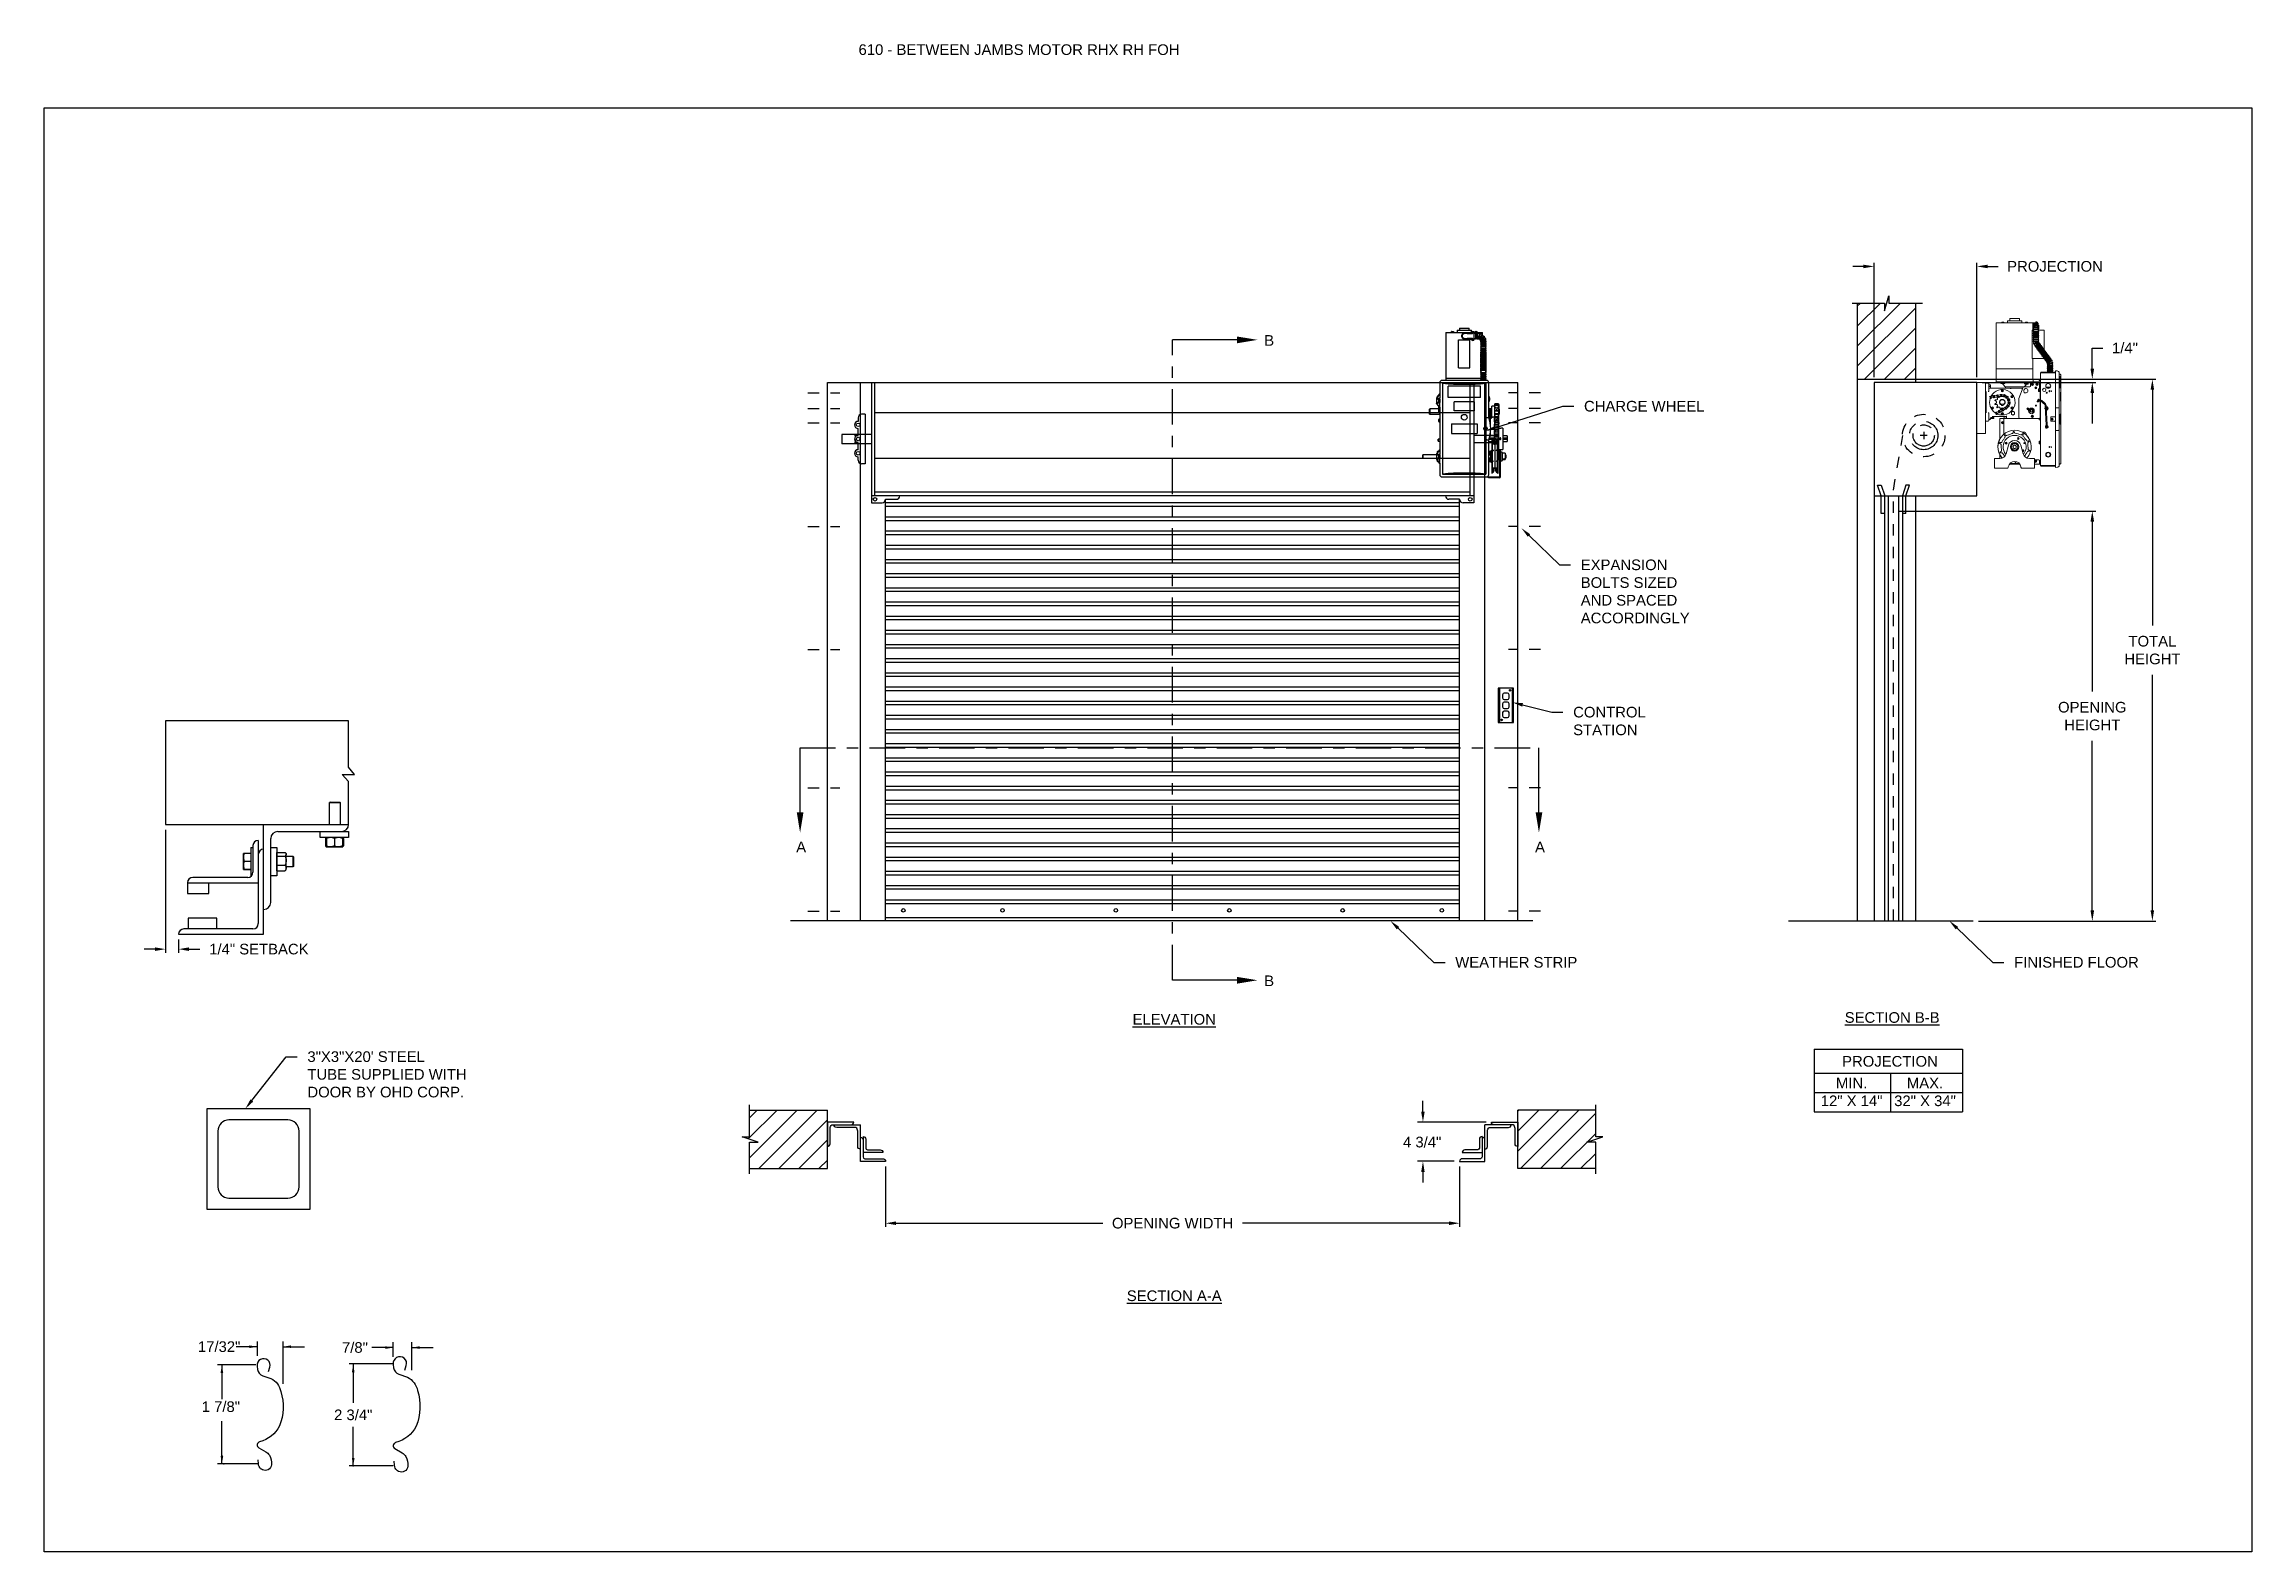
# Model space of a CAD drawing. Header units: inches. Extents: x 169.6 to 213.7, y 195.1 to 266.5.
# Drawn here: x 194.25 to 213.72, y 195.07 to 208.37 of the extents above; entities that cross this region are included whole.
import ezdxf
from ezdxf import colors
from ezdxf.entities.mleader import LeaderData, LeaderLine
from ezdxf.enums import TextEntityAlignment as Align
from ezdxf.math import Vec2, Vec3

# ---------------------------------------------------------------- set-up
doc = ezdxf.new("R2010")
doc.units = ezdxf.units.IN
doc.header["$LTSCALE"] = 0.25
doc.header["$MEASUREMENT"] = 0
for name, pattern in [('CENTER', [2, 1.25, -0.25, 0.25, -0.25]), ('CENTER2', [1.125, 0.75, -0.125, 0.125, -0.125]), ('HIDDEN', [0.375, 0.25, -0.125])]:
    doc.linetypes.add(name, pattern=pattern)
for name, color, linetype in [('ANNOTATIONS', 1, 'Continuous'), ('DETAILS', 4, 'Continuous'), ('RHX RH F.O.H.', 7, 'Continuous'), ('SECTION CUTS', 6, 'CENTER')]:
    doc.layers.add(name, color=color, linetype=linetype)
doc.styles.add('ARIAL', font='arial.ttf', dxfattribs={"height": 0.09375})
doc.styles.get("Standard").update_dxf_attribs({"font": 'romans.shx'})
doc.dimstyles.new('ARIAL', dxfattribs={"dimtxt": 0.09375, "dimasz": 0.09375, "dimexe": 0.03125, "dimexo": 0.046875, "dimgap": 0.09, "dimtad": 0, "dimtih": 1, "dimtoh": 1, "dimdec": 4, "dimzin": 0, "dimdsep": 46, "dimlunit": 4, "dimtxsty": 'ARIAL', "dimcen": 0.09, "dimadec": 0, "dimazin": 0, "dimtfac": 1, "dimtdec": 4, "dimtix": 1, "dimtofl": 0, "dimtmove": 0, "dimatfit": 3, "dimfxl": 0.18, "dimfrac": 2, "dimtolj": 1, "dimtzin": 0, "dimarcsym": 0})
doc.dimstyles.new('STANDARD$0', dxfattribs={"dimtxt": 0.09375, "dimasz": 0.09375, "dimexe": 0.03125, "dimexo": 0.046875, "dimgap": 0.09, "dimtad": 0, "dimtih": 1, "dimtoh": 1, "dimdec": 4, "dimzin": 0, "dimdsep": 46, "dimtxsty": 'ARIAL', "dimcen": 0.09, "dimadec": 0, "dimazin": 0, "dimtfac": 1, "dimtdec": 4, "dimtofl": 0, "dimtmove": 0, "dimatfit": 1, "dimfxl": 1, "dimtolj": 1, "dimtzin": 0, "dimarcsym": 0})
pattern_1 = [(45, (5.59953, -58.37604), (-0.08838835, 0.08838835), [])]

msp = doc.modelspace()

# ---------------------------------------------------------------- texts
at = {"layer": 'ANNOTATIONS', "style": 'ARIAL'}
msp.add_text('1 7/8"', height=0.09375, dxfattribs=at).set_placement((195.64185, 196.30373))
at = {"layer": 'ANNOTATIONS', "linetype": 'Continuous', "style": 'ARIAL'}
msp.add_text('2 3/4"', height=0.09375, dxfattribs=at).set_placement((196.97789, 196.27844), align=Align.MIDDLE_CENTER)
at = {"layer": 'ANNOTATIONS', "insert": (201.43451, 208.36436), "char_height": 0.09375, "width": 6.6097632, "attachment_point": 1, "line_spacing_factor": 0.86134, "style": 'ARIAL'}
msp.add_mtext('610 - BETWEEN JAMBS MOTOR RHX RH FOH', dxfattribs=at)
at = {"layer": 'ANNOTATIONS', "char_height": 0.09375, "attachment_point": 2, "style": 'ARIAL'}
for s, insert, width in [('{\\LELEVATION}', (204.21863, 199.81335), 3.0834986), ('{\\LSECTION B-B}', (210.55004, 199.82931), 1.3823677), ('{\\LSECTION A-A}', (204.21863, 197.37552), 1.3823677)]:
    msp.add_mtext(s, dxfattribs=dict(at, insert=insert, width=width))
for s, width, insert in [('PROJECTION ', 1.7594917, (210.53047, 199.44278)), ('MIN.\\P12" X 14" ', 0.6711642, (210.19235, 199.25079)), ('MAX.\\P32" X 34"', 0.6567117, (210.83978, 199.25079))]:
    msp.add_mtext_dynamic_manual_height_columns(s, width=width, gutter_width=1.36268, heights=[0], dxfattribs=dict(at, insert=insert))
at = {"layer": 'ANNOTATIONS', "insert": (195.7954, 196.87926), "char_height": 0.09375, "attachment_point": 5, "style": 'ARIAL'}
msp.add_mtext('17/32"', dxfattribs=at)
at = {"layer": 'ANNOTATIONS', "linetype": 'Continuous', "insert": (196.99315, 196.87159), "char_height": 0.09375, "attachment_point": 5, "style": 'ARIAL'}
msp.add_mtext('7/8"', dxfattribs=at)
at = {"layer": 'SECTION CUTS', "style": 'ARIAL'}
for s, p in [('B', (205.01193, 205.70632)), ('A', (200.8846, 201.23915)), ('A', (207.40055, 201.23915)), ('B', (205.01193, 200.05905))]:
    msp.add_text(s, height=0.09375, dxfattribs=at).set_placement(p)

# ---------------------------------------------------------------- blocks, each defined once
blk = doc.blocks.new('*D56')
at = {"layer": 'ANNOTATIONS', "color": 0, "lineweight": -2, "transparency": 16777216}
for p, q in [((195.322, 201.438), (195.322, 200.354)), ((195.229, 200.385), (195.135, 200.385)), ((195.438, 200.47), (195.438, 200.354)), ((195.531, 200.385), (195.625, 200.385))]:
    blk.add_line(p, q, dxfattribs=at)
at = {"layer": 'ANNOTATIONS', "color": 0, "transparency": 16777216}
for points in [[(195.229, 200.401), (195.229, 200.369), (195.322, 200.385)], [(195.531, 200.401), (195.531, 200.369), (195.438, 200.385)]]:
    blk.add_solid(points, dxfattribs=at)
at = {"layer": 'defpoints', "color": 0, "transparency": 16777216}
for p in [(195.322, 201.485), (195.438, 200.516), (195.438, 200.385)]:
    blk.add_point(p, dxfattribs=at)
at = {"layer": 'ANNOTATIONS', "color": 0, "transparency": 16777216, "insert": (196.146, 200.385), "char_height": 0.09375, "attachment_point": 5, "style": 'ARIAL'}
blk.add_mtext('\\A1;1/4" SETBACK', dxfattribs=at)
blk = doc.blocks.new('*D57')
at = {"layer": 'ANNOTATIONS', "color": 0, "lineweight": -2, "transparency": 16777216}
for p, q in [((212.315, 205.505), (212.315, 205.686)), ((212.315, 205.686), (212.409, 205.686)), ((210.805, 205.411), (212.346, 205.411)), ((211.344, 205.383), (212.346, 205.383)), ((212.315, 205.29), (212.315, 205.196))]:
    blk.add_line(p, q, dxfattribs=at)
at = {"layer": 'ANNOTATIONS', "color": 0, "transparency": 16777216}
for points in [[(212.299, 205.505), (212.331, 205.505), (212.315, 205.411)], [(212.299, 205.29), (212.331, 205.29), (212.315, 205.383)]]:
    blk.add_solid(points, dxfattribs=at)
at = {"layer": 'defpoints', "color": 0, "transparency": 16777216}
for p in [(210.758, 205.411), (212.315, 205.411), (211.297, 205.383)]:
    blk.add_point(p, dxfattribs=at)
at = {"layer": 'ANNOTATIONS', "color": 0, "transparency": 16777216, "insert": (212.603, 205.686), "char_height": 0.0938, "attachment_point": 5, "style": 'ARIAL'}
blk.add_mtext('\\A1;1/4"', dxfattribs=at)
blk = doc.blocks.new('*D51')
at = {"layer": 'ANNOTATIONS', "color": 0, "lineweight": -2, "transparency": 16777216}
for p, q in [((206.412, 198.953), (206.412, 199.047)), ((206.969, 198.86), (206.365, 198.86)), ((206.688, 198.514), (206.365, 198.514)), ((206.412, 198.42), (206.412, 198.326))]:
    blk.add_line(p, q, dxfattribs=at)
at = {"layer": 'ANNOTATIONS', "color": 0, "transparency": 16777216}
for points in [[(206.396, 198.953), (206.427, 198.953), (206.412, 198.86)], [(206.396, 198.42), (206.427, 198.42), (206.412, 198.514)]]:
    blk.add_solid(points, dxfattribs=at)
at = {"layer": 'defpoints', "color": 0, "transparency": 16777216}
for p in [(207.016, 198.86), (206.412, 198.514), (206.735, 198.514)]:
    blk.add_point(p, dxfattribs=at)
at = {"layer": 'ANNOTATIONS', "color": 0, "transparency": 16777216, "insert": (206.405, 198.683), "char_height": 0.0938, "attachment_point": 5, "style": 'ARIAL'}
blk.add_mtext('\\A1;4 3/4"', dxfattribs=at)
blk = doc.blocks.new('*D52')
at = {"layer": 'ANNOTATIONS', "color": 0, "lineweight": -2, "transparency": 16777216}
for p, q in [((201.673, 198.467), (201.673, 197.937)), ((206.735, 198.467), (206.735, 197.937)), ((201.766, 197.968), (203.588, 197.968)), ((206.641, 197.968), (204.82, 197.968))]:
    blk.add_line(p, q, dxfattribs=at)
at = {"layer": 'ANNOTATIONS', "color": 0, "transparency": 16777216}
for points in [[(201.766, 197.984), (201.766, 197.952), (201.673, 197.968)], [(206.641, 197.984), (206.641, 197.952), (206.735, 197.968)]]:
    blk.add_solid(points, dxfattribs=at)
at = {"layer": 'defpoints', "color": 0, "transparency": 16777216}
for p in [(201.673, 198.514), (206.735, 198.514), (206.735, 197.968)]:
    blk.add_point(p, dxfattribs=at)
at = {"layer": 'ANNOTATIONS', "color": 0, "transparency": 16777216, "insert": (204.204, 197.968), "char_height": 0.09375, "attachment_point": 5, "style": 'ARIAL'}
blk.add_mtext('\\A1;OPENING WIDTH', dxfattribs=at)
blk = doc.blocks.new('*D53')
at = {"layer": 'ANNOTATIONS', "color": 0, "lineweight": -2, "transparency": 16777216}
for p, q in [((210.297, 206.406), (210.203, 206.406)), ((210.391, 205.43), (210.391, 206.437)), ((211.297, 205.43), (211.297, 206.437)), ((211.391, 206.406), (211.484, 206.406))]:
    blk.add_line(p, q, dxfattribs=at)
at = {"layer": 'ANNOTATIONS', "color": 0, "transparency": 16777216}
for points in [[(210.297, 206.421), (210.297, 206.39), (210.391, 206.406)], [(211.391, 206.421), (211.391, 206.39), (211.297, 206.406)]]:
    blk.add_solid(points, dxfattribs=at)
at = {"layer": 'defpoints', "color": 0, "transparency": 16777216}
for p in [(211.297, 206.406), (210.391, 205.383), (211.297, 205.383)]:
    blk.add_point(p, dxfattribs=at)
at = {"layer": 'ANNOTATIONS', "color": 0, "transparency": 16777216, "insert": (211.986, 206.406), "char_height": 0.09375, "attachment_point": 5, "style": 'ARIAL'}
blk.add_mtext('\\A1;PROJECTION', dxfattribs=at)
blk = doc.blocks.new('*D54')
at = {"layer": 'ANNOTATIONS', "color": 0, "lineweight": -2, "transparency": 16777216}
for p, q in [((210.805, 205.411), (212.876, 205.411)), ((212.845, 205.318), (212.845, 203.24)), ((212.845, 200.727), (212.845, 202.805)), ((211.312, 200.633), (212.876, 200.633))]:
    blk.add_line(p, q, dxfattribs=at)
at = {"layer": 'ANNOTATIONS', "color": 0, "transparency": 16777216}
for points in [[(212.829, 205.318), (212.86, 205.318), (212.845, 205.411)], [(212.829, 200.727), (212.86, 200.727), (212.845, 200.633)]]:
    blk.add_solid(points, dxfattribs=at)
at = {"layer": 'defpoints', "color": 0, "transparency": 16777216}
for p in [(210.758, 205.411), (211.266, 200.633), (212.845, 200.633)]:
    blk.add_point(p, dxfattribs=at)
at = {"layer": 'ANNOTATIONS', "color": 0, "transparency": 16777216, "insert": (212.845, 203.022), "char_height": 0.0938, "attachment_point": 5, "style": 'ARIAL'}
blk.add_mtext('\\A1;TOTAL \\PHEIGHT', dxfattribs=at)
blk = doc.blocks.new('*D55')
at = {"layer": 'ANNOTATIONS', "color": 0, "lineweight": -2, "transparency": 16777216}
for p, q in [((210.608, 204.248), (212.346, 204.248)), ((212.315, 204.154), (212.315, 202.658)), ((212.315, 200.727), (212.315, 202.223)), ((211.312, 200.633), (212.346, 200.633))]:
    blk.add_line(p, q, dxfattribs=at)
at = {"layer": 'ANNOTATIONS', "color": 0, "transparency": 16777216}
for points in [[(212.299, 204.154), (212.331, 204.154), (212.315, 204.248)], [(212.299, 200.727), (212.331, 200.727), (212.315, 200.633)]]:
    blk.add_solid(points, dxfattribs=at)
at = {"layer": 'defpoints', "color": 0, "transparency": 16777216}
for p in [(210.561, 204.248), (212.315, 204.248), (211.266, 200.633)]:
    blk.add_point(p, dxfattribs=at)
at = {"layer": 'ANNOTATIONS', "color": 0, "transparency": 16777216, "insert": (212.315, 202.44), "char_height": 0.09375, "attachment_point": 5, "style": 'ARIAL'}
blk.add_mtext('\\A1;OPENING\\PHEIGHT', dxfattribs=at)

# ---------------------------------------------------------------- dimensions: what is measured, and where the dimension line sits
at = {"layer": 'ANNOTATIONS'}
for base, p1, p2, text, picture, middle in [((211.29687, 206.40566), (210.39062, 205.38334), (211.29687, 205.38334), 'PROJECTION', '*D53', (211.98598, 206.40566)), ((206.73515, 197.96798), (201.67265, 198.51366), (206.73515, 198.51366), 'OPENING WIDTH', '*D52', (204.2039, 197.96798))]:
    dim = msp.add_linear_dim(base=base, p1=p1, p2=p2, text=text, dimstyle='STANDARD$0', dxfattribs=at)
    dim.commit()
    dim.dimension.update_dxf_attribs({"geometry": picture, "text_midpoint": middle})
dim = msp.add_linear_dim(base=(212.31491, 205.41132), p1=(211.29687, 205.38334), p2=(210.75836, 205.41132), angle=90, text='1/4"', dimstyle='ARIAL', dxfattribs=at)
dim.commit()
dim.dimension.update_dxf_attribs({"geometry": '*D57', "text_midpoint": (212.60274, 205.68588), "dimtype": 160})
for base, p1, p2, text, picture, middle in [((212.84479, 200.63334), (210.75836, 205.41132), (211.26562, 200.63334), 'TOTAL \\PHEIGHT', '*D54', (212.84479, 203.02233)), ((212.31491, 204.24764), (211.26562, 200.63334), (210.56115, 204.24764), 'OPENING\\PHEIGHT', '*D55', (212.31491, 202.44049))]:
    dim = msp.add_linear_dim(base=base, p1=p1, p2=p2, angle=90, text=text, dimstyle='STANDARD$0', dxfattribs=at)
    dim.commit()
    dim.dimension.update_dxf_attribs({"geometry": picture, "text_midpoint": middle})
dim = msp.add_linear_dim(base=(195.43763, 200.38498), p1=(195.3223, 201.48522), p2=(195.43763, 200.51647), text='1/4" SETBACK', dimstyle='STANDARD$0', override={"dimarcsym": 1}, dxfattribs=at)
dim.commit()
dim.dimension.update_dxf_attribs({"geometry": '*D56', "text_midpoint": (196.14602, 200.38498), "dimtype": 160})
dim = msp.add_linear_dim(base=(206.4115, 198.51366), p1=(207.01551, 198.85965), p2=(206.73515, 198.51366), angle=90, text='4 3/4"', dimstyle='STANDARD$0', override={"dimtxt": 0.09375, "dimasz": 0.09375, "dimexe": 0.046875, "dimgap": 0.0625, "dimlunit": 4, "dimtxsty": 'ARIAL', "dimcen": 0.089844, "dimtmove": 2, "dimfxl": 0.18, "dimfrac": 2}, dxfattribs=at)
dim.commit()
dim.dimension.update_dxf_attribs({"geometry": '*D51', "text_midpoint": (206.40536, 198.68268), "dimtype": 160})

# ---------------------------------------------------------------- hatches: boundary and pattern name
at = {"layer": 'RHX RH F.O.H.', "linetype": 'Continuous'}
h = msp.add_hatch(dxfattribs=at)
h.set_pattern_fill('ANSI31', color=256, style=0)
h.set_pattern_definition([(45, (5.59953, -58.86807), (-0.088388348, 0.088388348), [])])
h.paths.add_polyline_path([(210.75836, 206.67844), (210.75836, 206.08273), (210.52187, 206.08273), (210.52187, 206.14738), (210.48345, 206.01403), (210.48345, 206.08273), (210.24274, 206.08273), (210.24274, 206.86274)])
h.paths.add_polyline_path([(210.24274, 206.86274), (210.24274, 205.41132), (210.75836, 205.41132), (210.75836, 206.66468), (210.75836, 206.67844)])
at = {"layer": 'RHX RH F.O.H.'}
h = msp.add_hatch(dxfattribs=at)
h.set_pattern_fill('ANSI31', color=256, style=0)
h.set_pattern_definition(pattern_1)
h.paths.add_polyline_path([(201.15968, 198.96643), (200.47218, 198.96643), (200.47218, 198.72923), (200.40807, 198.72923), (200.55014, 198.68232), (200.47218, 198.68232), (200.47218, 198.4508), (201.15968, 198.4508), (201.15968, 198.6133)])
h = msp.add_hatch(dxfattribs=at)
h.set_pattern_fill('ANSI31', color=256, style=0)
h.set_pattern_definition(pattern_1)
h.paths.add_polyline_path([(207.99973, 198.72923), (207.93562, 198.72923), (207.93562, 198.96643), (207.24812, 198.96643), (207.24812, 198.4508), (207.2663, 198.4508), (207.93562, 198.4508), (207.93562, 198.68232), (207.85766, 198.68232)])

# ---------------------------------------------------------------- linework, layer by layer
at = {"layer": 'ANNOTATIONS'}
for p, q in [((210.76587, 205.41132), (212.83471, 205.41132)), ((211.34374, 205.38334), (212.34616, 205.38334)), ((212.31491, 205.28959), (212.31491, 205.0212)), ((209.86178, 199.50221), (209.86178, 198.95084)), ((209.86178, 199.50221), (211.16955, 199.50221)), ((211.16955, 199.50221), (211.16955, 198.95084)), ((209.86178, 199.29074), (211.16955, 199.29074)), ((210.53464, 199.29074), (210.53464, 198.95084)), ((209.86178, 199.12079), (211.16955, 199.12079)), ((209.86178, 198.95084), (211.16955, 198.95084)), ((196.13226, 196.87926), (195.94476, 196.87926)), ((196.13226, 196.79751), (196.13226, 196.92613)), ((196.35963, 196.55196), (196.35963, 196.92613)), ((196.35963, 196.87926), (196.54713, 196.87926)), ((196.11872, 196.71819), (195.78122, 196.71819)), ((195.8197, 196.71819), (195.8197, 196.41663)), ((195.8197, 195.84632), (195.8197, 196.2235)), ((196.14685, 195.84632), (195.78122, 195.84632))]:
    msp.add_line(p, q, dxfattribs=at)
at = {"layer": 'ANNOTATIONS', "linetype": 'ByBlock'}
for p, q in [((197.33001, 196.87159), (197.14251, 196.87159)), ((197.33001, 196.78984), (197.33001, 196.91847)), ((197.49453, 196.67148), (197.49453, 196.91847)), ((197.49453, 196.87159), (197.68203, 196.87159)), ((197.32918, 196.72846), (196.94125, 196.72846)), ((196.97789, 196.72846), (196.97789, 196.38544)), ((196.97789, 195.82842), (196.97789, 196.17144)), ((197.32918, 195.82842), (196.94125, 195.82842))]:
    msp.add_line(p, q, dxfattribs=at)
at = {"layer": 'ANNOTATIONS'}
for p in [(195.8197, 195.92082), (195.83747, 195.84632)]:
    msp.add_point(p, dxfattribs=at)
at = {"layer": 'ANNOTATIONS', "linetype": 'ByBlock'}
msp.add_point((196.97789, 195.82842), dxfattribs=at)
at = {"layer": 'ANNOTATIONS'}
for points in [[(212.29929, 205.28959), (212.33054, 205.28959), (212.31491, 205.38334)], [(196.06194, 196.86754), (196.06194, 196.89098), (196.13226, 196.87926)], [(196.42995, 196.89098), (196.42995, 196.86754), (196.35963, 196.87926)], [(195.83142, 196.64787), (195.80798, 196.64787), (195.8197, 196.71819)], [(195.83142, 195.91664), (195.80798, 195.91664), (195.8197, 195.84632)]]:
    msp.add_solid(points, dxfattribs=at)
at = {"layer": 'ANNOTATIONS', "linetype": 'ByBlock'}
for points in [[(197.25969, 196.85987), (197.25969, 196.88331), (197.33001, 196.87159)], [(197.56485, 196.88331), (197.56485, 196.85987), (197.49453, 196.87159)], [(196.98961, 196.65236), (196.96617, 196.65236), (196.97789, 196.72268)], [(196.98961, 195.89874), (196.96617, 195.89874), (196.97789, 195.82842)]]:
    msp.add_solid(points, dxfattribs=at)
at = {"layer": 'defpoints'}
msp.add_lwpolyline([(213.72204, 195.07023), (194.25216, 195.07023), (194.25216, 207.80534), (213.72204, 207.80534)], close=True, dxfattribs=at)
at = {"layer": 'DETAILS'}
for p, q in [((196.88131, 201.92572), (196.98997, 201.92572)), ((196.93564, 201.86246), (196.88131, 201.92572)), ((196.98997, 201.92572), (196.93564, 201.98897)), ((196.77415, 201.68197), (196.76954, 201.67736)), ((196.76954, 201.48522), (196.76954, 201.67736)), ((196.76954, 201.67736), (196.86329, 201.67736)), ((196.77415, 201.68197), (196.85869, 201.68197)), ((196.85869, 201.68197), (196.86329, 201.67736)), ((196.86329, 201.67736), (196.86329, 201.48522)), ((196.14075, 201.34459), (196.14075, 200.61022)), ((196.18763, 200.51647), (196.18763, 201.48522)), ((196.25013, 200.79772), (196.25013, 201.36022)), ((196.31263, 201.42272), (196.93763, 201.42272)), ((196.68763, 201.36947), (196.68763, 201.42272)), ((196.93763, 201.36947), (196.68763, 201.36947)), ((196.73664, 201.36189), (196.73357, 201.36009)), ((196.73357, 201.36009), (196.73357, 201.29572)), ((196.73573, 201.36009), (196.73573, 201.29572)), ((196.73916, 201.36674), (196.74215, 201.36932)), ((196.74232, 201.36137), (196.73968, 201.36009)), ((196.73968, 201.36009), (196.73968, 201.29572)), ((196.74232, 201.36009), (196.74232, 201.29572)), ((196.81263, 201.36009), (196.81263, 201.29572)), ((196.88294, 201.36009), (196.88294, 201.29572)), ((196.88557, 201.36009), (196.88557, 201.29572)), ((196.88953, 201.36009), (196.88953, 201.29572)), ((196.89169, 201.36009), (196.89169, 201.29572)), ((196.93763, 201.42272), (196.93763, 201.36947)), ((196.00988, 201.2274), (196.00989, 201.22742)), ((196.00988, 201.2274), (196.00988, 201.2274)), ((196.00988, 201.08678), (196.00988, 201.2274)), ((196.07538, 201.2293), (196.01616, 201.2293)), ((196.07538, 201.22857), (196.01616, 201.22857)), ((196.07538, 201.22853), (196.01616, 201.22853)), ((196.07538, 201.22831), (196.01616, 201.22831)), ((196.07538, 201.22747), (196.01616, 201.22747)), ((196.07538, 201.15722), (196.01616, 201.15722)), ((196.07538, 201.28209), (196.09388, 201.28209)), ((196.07538, 201.28209), (196.07538, 201.03209)), ((196.09388, 201.29772), (196.09388, 201.06334)), ((196.25013, 201.28209), (196.30338, 201.28209)), ((196.30338, 201.28209), (196.30338, 201.03209)), ((196.30338, 201.2274), (196.30538, 201.2274)), ((196.30538, 201.07659), (196.30538, 201.23759)), ((196.30538, 201.23759), (196.37713, 201.23759)), ((196.30538, 201.20649), (196.37713, 201.20649)), ((196.30538, 201.12599), (196.37713, 201.12599)), ((196.3815, 201.23321), (196.3865, 201.2274)), ((196.3865, 201.08678), (196.3865, 201.2274)), ((196.3865, 201.20397), (196.44577, 201.20397)), ((196.44577, 201.20397), (196.45038, 201.19936)), ((196.44577, 201.20397), (196.44577, 201.11022)), ((196.45038, 201.19936), (196.45038, 201.11482)), ((196.73664, 201.29392), (196.73357, 201.29572)), ((196.7401, 201.29337), (196.73573, 201.29572)), ((196.74232, 201.28634), (196.73916, 201.28906)), ((196.74232, 201.29444), (196.73968, 201.29572)), ((196.74232, 201.28634), (196.88294, 201.28634)), ((195.51575, 200.973), (195.51575, 200.87584)), ((195.51575, 200.96959), (196.14075, 200.96959)), ((196.047, 201.01647), (195.56263, 201.01647)), ((195.70325, 200.87584), (195.70325, 200.96959)), ((196.00988, 201.08678), (196.00988, 201.08678)), ((196.00989, 201.08675), (196.00989, 201.08676)), ((196.0099, 201.08675), (196.00989, 201.08675)), ((196.00993, 201.08669), (196.0099, 201.08675)), ((196.01593, 201.08671), (196.01616, 201.08587)), ((196.01593, 201.08571), (196.01616, 201.08488)), ((196.07538, 201.08684), (196.01616, 201.08684)), ((196.07538, 201.08671), (196.01616, 201.08671)), ((196.07538, 201.08587), (196.01616, 201.08587)), ((196.07538, 201.08565), (196.01616, 201.08565)), ((196.07538, 201.08561), (196.01616, 201.08561)), ((196.07538, 201.08488), (196.01616, 201.08488)), ((196.08194, 201.03209), (196.07538, 201.03209)), ((196.30338, 201.03209), (196.25013, 201.03209)), ((196.30538, 201.08678), (196.30338, 201.08678)), ((196.30538, 201.07659), (196.37713, 201.07659)), ((196.3865, 201.08678), (196.3815, 201.08097)), ((196.44577, 201.11022), (196.3865, 201.11022)), ((196.45038, 201.11482), (196.44577, 201.11022)), ((195.51575, 200.87584), (195.70325, 200.87584)), ((196.09388, 200.56334), (195.4845, 200.56334)), ((195.77357, 200.65709), (195.52357, 200.65709)), ((195.52357, 200.65709), (195.52357, 200.56334)), ((195.77357, 200.56334), (195.77357, 200.65709)), ((195.43763, 200.51647), (196.18763, 200.51647))]:
    msp.add_line(p, q, dxfattribs=at)
for points in [[(196.93564, 201.98897), (196.93564, 202.39722), (195.3223, 202.39722), (195.3223, 201.48522), (196.93763, 201.48522)], [(196.93564, 201.48522), (196.93564, 201.86246)]]:
    msp.add_lwpolyline(points, dxfattribs=at)
at = {"layer": 'DETAILS', "linetype": 'Continuous'}
msp.add_lwpolyline([(195.68596, 198.09202), (196.59821, 198.09202), (196.59821, 198.97678), (195.68596, 198.97678)], close=True, dxfattribs=at)
msp.add_lwpolyline([(196.40217, 198.19004, 0.41421356), (196.50019, 198.28805), (196.50019, 198.78074, 0.41421356), (196.40217, 198.87876), (195.88199, 198.87876, 0.41421356), (195.78397, 198.78074), (195.78397, 198.28805, 0.41421356), (195.88199, 198.19004)], format="xyb", close=True, dxfattribs=at)
at = {"layer": 'DETAILS'}
msp.add_lwpolyline([(196.23032, 196.66007), (196.24287, 196.69839, 1.25136537), (196.131, 196.70896), (196.1348, 196.67951, 0.28712033), (196.18055, 196.62379), (196.25226, 196.59969, -0.22337537), (196.33989, 196.48495, -0.17060067), (196.32759, 196.18143, -0.22026111), (196.15147, 196.04023, 0.64862145), (196.14558, 195.98879), (196.20719, 195.95237, -0.11918191), (196.23843, 195.922, -0.14967798), (196.25748, 195.84025), (196.25733, 195.83853, -0.533076), (196.17685, 195.79414, -0.02656611), (196.16154, 195.80363, -0.19330383), (196.14203, 195.84626), (196.13855, 195.88132)], format="xyb", dxfattribs=at)
at = {"layer": 'DETAILS', "linetype": 'Continuous'}
msp.add_lwpolyline([(197.43282, 196.67322), (197.44577, 196.71276, 1.25136537), (197.33034, 196.72366), (197.33426, 196.69327, 0.28712033), (197.38147, 196.63577), (197.45546, 196.61091, -0.22337537), (197.54588, 196.49252, -0.17060067), (197.53319, 196.17934, -0.22026111), (197.35146, 196.03364, 0.64862142), (197.34538, 195.98056), (197.40895, 195.94298, -0.11918191), (197.44119, 195.91164, -0.14967798), (197.46085, 195.82729), (197.46069, 195.82551, -0.533076), (197.37765, 195.77971, -0.02656611), (197.36185, 195.7895, -0.19330383), (197.34172, 195.83348), (197.33813, 195.86966)], format="xyb", dxfattribs=at)
at = {"layer": 'DETAILS'}
for centre, radius, start, end in [((196.14075, 201.29772), 0.04688, 90, 180), ((196.31263, 201.36022), 0.0625, 90, 180), ((196.87513, 201.48522), 0.0625, 270, 0), ((196.18763, 201.21959), 0.04688, 90, 180), ((195.56098, 200.97123), 0.04527, 87.917978, 177.754387), ((195.56263, 200.96959), 0.04688, 90, 180), ((196.047, 201.06334), 0.04688, 270, 0), ((196.18763, 200.79772), 0.0625, 270, 0), ((195.4845, 200.51647), 0.04688, 90, 180), ((196.09388, 200.61022), 0.04688, 270, 0)]:
    msp.add_arc(centre, radius, start, end, dxfattribs=at)
for points, knots in [([(196.73357, 201.36009), (196.73538, 201.36296), (196.7372, 201.36584), (196.73915, 201.36673), (196.73916, 201.36673)], [0, 0, 0, 0, 0.99332562, 1, 1, 1, 1]), ([(196.73573, 201.36009), (196.7364, 201.36146), (196.738, 201.36469), (196.73975, 201.36763), (196.74084, 201.36811), (196.74095, 201.36815)], [0, 0, 0, 0, 0.39860917, 0.94310679, 1, 1, 1, 1]), ([(196.74232, 201.36339), (196.7418, 201.3632), (196.73954, 201.36236), (196.73739, 201.36108), (196.73573, 201.36009)], [0, 0, 0, 0, 0.22784114, 1, 1, 1, 1]), ([(196.77747, 201.36947), (196.77255, 201.36911), (196.76253, 201.36838), (196.75088, 201.36418), (196.74425, 201.36101), (196.74232, 201.36009)], [0, 0, 0, 0, 0.40629057, 0.82726642, 1, 1, 1, 1]), ([(196.74232, 201.36009), (196.74232, 201.36148), (196.74232, 201.36478), (196.74232, 201.36858), (196.74232, 201.36917), (196.74232, 201.36947)], [0, 0, 0, 0, 0.26545991, 0.62807649, 1, 1, 1, 1]), ([(196.81263, 201.36009), (196.80716, 201.36255), (196.79603, 201.36757), (196.78387, 201.36945), (196.77764, 201.36946), (196.77747, 201.36947)], [0, 0, 0, 0, 0.48434141, 0.98632773, 1, 1, 1, 1]), ([(196.84778, 201.36947), (196.84286, 201.36911), (196.83284, 201.36838), (196.82119, 201.36418), (196.81456, 201.36101), (196.81263, 201.36009)], [0, 0, 0, 0, 0.40629057, 0.82726642, 1, 1, 1, 1]), ([(196.88294, 201.36009), (196.87747, 201.36255), (196.86634, 201.36757), (196.85418, 201.36945), (196.84795, 201.36946), (196.84778, 201.36947)], [0, 0, 0, 0, 0.48434141, 0.98632773, 1, 1, 1, 1]), ([(196.88294, 201.36009), (196.88294, 201.36148), (196.88294, 201.36478), (196.88294, 201.36858), (196.88294, 201.36917), (196.88294, 201.36947)], [0, 0, 0, 0, 0.26545991, 0.62807649, 1, 1, 1, 1]), ([(196.8831, 201.36916), (196.88341, 201.36875), (196.88409, 201.36784), (196.8849, 201.36408), (196.88541, 201.36108), (196.88557, 201.36009)], [0, 0, 0, 0, 0.36178326, 0.79041419, 1, 1, 1, 1]), ([(196.88431, 201.36801), (196.88458, 201.36786), (196.88589, 201.36712), (196.88763, 201.36404), (196.88906, 201.36107), (196.88953, 201.36009)], [0, 0, 0, 0, 0.15175447, 0.72144224, 1, 1, 1, 1]), ([(196.89169, 201.36009), (196.88988, 201.36296), (196.88806, 201.36584), (196.8861, 201.36673), (196.88609, 201.36673)], [0, 0, 0, 0, 0.99332562, 1, 1, 1, 1]), ([(196.01616, 201.22747), (196.0144, 201.22176), (196.01086, 201.21025), (196.01021, 201.19835), (196.00988, 201.19235)], [0, 0, 0, 0, 0.49545796, 1, 1, 1, 1]), ([(196.00988, 201.2274), (196.01009, 201.22741), (196.01052, 201.22743), (196.0132, 201.22745), (196.0154, 201.22746), (196.01616, 201.22747)], [0, 0, 0, 0, 0.3928666, 0.79169603, 1, 1, 1, 1]), ([(196.00988, 201.19235), (196.00989, 201.19151), (196.00994, 201.18521), (196.01131, 201.17332), (196.01453, 201.16262), (196.01616, 201.15722)], [0, 0, 0, 0, 0.07010266, 0.53079095, 1, 1, 1, 1]), ([(196.01616, 201.15722), (196.0144, 201.15151), (196.01086, 201.13997), (196.01021, 201.12805), (196.00988, 201.12203)], [0, 0, 0, 0, 0.49545796, 1, 1, 1, 1]), ([(196.01616, 201.22831), (196.01481, 201.2282), (196.01211, 201.22796), (196.01021, 201.22766), (196.01001, 201.22748), (196.00994, 201.22742)], [0, 0, 0, 0, 0.39883061, 0.80149747, 1, 1, 1, 1]), ([(196.01616, 201.22853), (196.01481, 201.22838), (196.01211, 201.22809), (196.01022, 201.22772), (196.01002, 201.2275), (196.00995, 201.22743)], [0, 0, 0, 0, 0.40277376, 0.80942169, 1, 1, 1, 1]), ([(196.01616, 201.2293), (196.01482, 201.22905), (196.01212, 201.22855), (196.01027, 201.22794), (196.01007, 201.22758), (196.01001, 201.22749)], [0, 0, 0, 0, 0.41812145, 0.84026469, 1, 1, 1, 1]), ([(196.37713, 201.23759), (196.37852, 201.23627), (196.38182, 201.23316), (196.38562, 201.22797), (196.3862, 201.22403), (196.3865, 201.22204)], [0, 0, 0, 0, 0.26545991, 0.62807649, 1, 1, 1, 1]), ([(196.3865, 201.22204), (196.38649, 201.22168), (196.38643, 201.21935), (196.38489, 201.215), (196.38114, 201.2102), (196.37812, 201.20741), (196.37713, 201.20649)], [0, 0, 0, 0, 0.06653229, 0.43528257, 0.81455084, 1, 1, 1, 1]), ([(196.37713, 201.20649), (196.37959, 201.20023), (196.3846, 201.18749), (196.38649, 201.17357), (196.3865, 201.16643), (196.3865, 201.16624)], [0, 0, 0, 0, 0.48434141, 0.98632773, 1, 1, 1, 1]), ([(196.3865, 201.16624), (196.38615, 201.16061), (196.38542, 201.14913), (196.38121, 201.1358), (196.37805, 201.1282), (196.37713, 201.12599)], [0, 0, 0, 0, 0.40629057, 0.82726642, 1, 1, 1, 1]), ([(196.37713, 201.12599), (196.37959, 201.12215), (196.3846, 201.11433), (196.38649, 201.10579), (196.3865, 201.10141), (196.3865, 201.10129)], [0, 0, 0, 0, 0.484341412, 0.986327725, 1, 1, 1, 1]), ([(196.73357, 201.29572), (196.73538, 201.29285), (196.7372, 201.28996), (196.73915, 201.28908), (196.73916, 201.28907)], [0, 0, 0, 0, 0.99332562, 1, 1, 1, 1]), ([(196.73573, 201.29572), (196.7364, 201.29435), (196.738, 201.29112), (196.73975, 201.28818), (196.74084, 201.2877), (196.74095, 201.28765)], [0, 0, 0, 0, 0.39860917, 0.94310679, 1, 1, 1, 1]), ([(196.73968, 201.29572), (196.73992, 201.29433), (196.74048, 201.29105), (196.74131, 201.28757), (196.7419, 201.28702), (196.74215, 201.28679)], [0, 0, 0, 0, 0.30001685, 0.70983799, 1, 1, 1, 1]), ([(196.77747, 201.28634), (196.77255, 201.2867), (196.76253, 201.28742), (196.75088, 201.29163), (196.74425, 201.29479), (196.74232, 201.29572)], [0, 0, 0, 0, 0.40629057, 0.82726642, 1, 1, 1, 1]), ([(196.74232, 201.29572), (196.74232, 201.29432), (196.74232, 201.29103), (196.74232, 201.28723), (196.74232, 201.28664), (196.74232, 201.28634)], [0, 0, 0, 0, 0.26545991, 0.62807649, 1, 1, 1, 1]), ([(196.81263, 201.29572), (196.80716, 201.29325), (196.79603, 201.28824), (196.78387, 201.28636), (196.77764, 201.28634), (196.77747, 201.28634)], [0, 0, 0, 0, 0.48434141, 0.98632773, 1, 1, 1, 1]), ([(196.84778, 201.28634), (196.84286, 201.2867), (196.83284, 201.28742), (196.82119, 201.29163), (196.81456, 201.29479), (196.81263, 201.29572)], [0, 0, 0, 0, 0.40629057, 0.82726642, 1, 1, 1, 1]), ([(196.88294, 201.29572), (196.87747, 201.29325), (196.86634, 201.28824), (196.85418, 201.28636), (196.84795, 201.28634), (196.84778, 201.28634)], [0, 0, 0, 0, 0.48434141, 0.98632773, 1, 1, 1, 1]), ([(196.88294, 201.29572), (196.88294, 201.29432), (196.88294, 201.29103), (196.88294, 201.28723), (196.88294, 201.28664), (196.88294, 201.28634)], [0, 0, 0, 0, 0.26545991, 0.62807649, 1, 1, 1, 1]), ([(196.88311, 201.28665), (196.88341, 201.28706), (196.88409, 201.28797), (196.8849, 201.29173), (196.88541, 201.29473), (196.88557, 201.29572)], [0, 0, 0, 0, 0.36127383, 0.7902469, 1, 1, 1, 1]), ([(196.88431, 201.28779), (196.88458, 201.28795), (196.88589, 201.28868), (196.88763, 201.29176), (196.88906, 201.29474), (196.88953, 201.29572)], [0, 0, 0, 0, 0.15175447, 0.72144224, 1, 1, 1, 1]), ([(196.89169, 201.29572), (196.88988, 201.29285), (196.88806, 201.28996), (196.8861, 201.28908), (196.88609, 201.28907)], [0, 0, 0, 0, 0.993325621, 1, 1, 1, 1]), ([(196.00988, 201.12203), (196.00989, 201.1212), (196.00994, 201.11488), (196.01131, 201.10297), (196.01453, 201.09225), (196.01616, 201.08684)], [0, 0, 0, 0, 0.070102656, 0.530790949, 1, 1, 1, 1]), ([(196.01616, 201.08684), (196.0154, 201.08684), (196.01322, 201.08683), (196.01053, 201.0868), (196.0101, 201.08679), (196.00988, 201.08678)], [0, 0, 0, 0, 0.2083045, 0.6015254, 1, 1, 1, 1]), ([(196.00988, 201.08678), (196.00995, 201.08677), (196.01016, 201.08676), (196.01209, 201.08674), (196.0148, 201.08672), (196.01616, 201.08671)], [0, 0, 0, 0, 0.22973043, 0.61267004, 1, 1, 1, 1]), ([(196.3865, 201.10129), (196.38615, 201.09783), (196.38542, 201.09079), (196.38121, 201.08261), (196.37805, 201.07795), (196.37713, 201.07659)], [0, 0, 0, 0, 0.40629057, 0.82726642, 1, 1, 1, 1]), ([(196.38134, 201.08106), (196.38092, 201.08049), (196.37982, 201.07896), (196.37816, 201.0775), (196.37713, 201.07659)], [0, 0, 0, 0, 0.37432244, 1, 1, 1, 1])]:
    msp.add_open_spline(points, degree=3, knots=knots, dxfattribs=at)
at = {"layer": 'RHX RH F.O.H.', "linetype": 'Continuous'}
for p, q in [((210.19635, 206.08273), (210.48345, 206.08273)), ((210.24274, 206.08273), (210.24274, 200.63334)), ((210.48345, 206.01403), (210.52187, 206.14738)), ((210.48345, 206.08273), (210.48345, 206.01403)), ((210.52187, 206.14738), (210.52187, 206.08273)), ((210.52187, 206.08273), (210.81706, 206.08273)), ((210.75836, 205.38334), (210.75836, 206.08273)), ((206.61471, 205.82346), (206.83995, 205.82346)), ((206.66226, 205.82501), (206.68296, 205.82501)), ((206.66479, 205.83075), (206.66479, 205.82701)), ((206.66479, 205.82701), (206.66479, 205.83075)), ((206.66479, 205.82501), (206.66479, 205.83043)), ((206.66479, 205.82701), (206.66479, 205.82701)), ((206.6648, 205.83043), (206.66525, 205.83043)), ((206.6648, 205.83043), (206.6648, 205.82501)), ((206.66525, 205.82501), (206.66525, 205.83043)), ((206.66526, 205.83101), (206.67995, 205.83101)), ((206.67261, 205.82501), (206.67261, 205.83043)), ((206.67997, 205.83043), (206.67997, 205.82501)), ((206.67997, 205.83043), (206.68042, 205.83043)), ((206.68042, 205.82501), (206.68042, 205.83043)), ((206.71246, 205.84246), (206.84046, 205.84246)), ((206.73411, 205.86246), (206.81881, 205.86246)), ((206.82321, 205.81953), (206.77646, 205.81546)), ((206.77646, 205.81296), (206.82321, 205.81703)), ((206.80133, 205.81513), (206.83971, 205.81513)), ((206.83971, 205.82096), (206.82321, 205.81953)), ((206.82321, 205.81703), (206.82321, 205.81953)), ((206.82321, 205.81703), (206.83971, 205.81846)), ((206.83971, 205.8147), (206.83971, 205.82111)), ((206.83971, 205.8147), (206.84656, 205.8147)), ((206.84689, 205.82057), (206.8509, 205.82063)), ((206.84707, 205.82247), (206.851, 205.82165)), ((206.85008, 205.8167), (206.8509, 205.82063)), ((206.85035, 205.82017), (206.8509, 205.82063)), ((206.851, 205.82165), (206.85055, 205.8222)), ((206.851, 205.82165), (206.8509, 205.82063)), ((206.85192, 205.82053), (206.8509, 205.82063)), ((206.85095, 205.82566), (206.851, 205.82165)), ((206.851, 205.82165), (206.85202, 205.82155)), ((206.85192, 205.82053), (206.85202, 205.82155)), ((206.85197, 205.81651), (206.85192, 205.82053)), ((206.85192, 205.82053), (206.85238, 205.81998)), ((206.85585, 205.81971), (206.85192, 205.82053)), ((206.85284, 205.82548), (206.85202, 205.82155)), ((206.85257, 205.822), (206.85202, 205.82155)), ((206.85604, 205.8216), (206.85202, 205.82155)), ((206.85637, 205.8147), (206.86321, 205.8147)), ((206.86297, 205.82346), (206.93821, 205.82346)), ((206.86321, 205.82146), (206.86321, 205.82146)), ((206.86321, 205.76331), (206.86321, 205.82111)), ((206.86387, 205.77014), (206.86387, 205.81389)), ((206.86997, 205.82501), (206.89067, 205.82501)), ((206.87183, 205.82501), (206.87183, 205.83043)), ((206.87213, 205.82501), (206.87213, 205.83043)), ((206.87283, 205.83101), (206.88782, 205.83101)), ((206.87426, 205.83043), (206.875, 205.83043)), ((206.87426, 205.83043), (206.87426, 205.82501)), ((206.87491, 205.81389), (206.87491, 205.77014)), ((206.875, 205.82501), (206.875, 205.83043)), ((206.87679, 205.82701), (206.87679, 205.83075)), ((206.87679, 205.82701), (206.87968, 205.82701)), ((206.87968, 205.83075), (206.87968, 205.82701)), ((206.88116, 205.77014), (206.88116, 205.81389)), ((206.88146, 205.83043), (206.88245, 205.83043)), ((206.88146, 205.83043), (206.88146, 205.82501)), ((206.88245, 205.82501), (206.88245, 205.83043)), ((206.88851, 205.82501), (206.88851, 205.83043)), ((206.88881, 205.82501), (206.88881, 205.83043)), ((206.89054, 205.81389), (206.89054, 205.77014)), ((206.89679, 205.81314), (206.89679, 205.81389)), ((206.72646, 205.51034), (206.72646, 205.75784)), ((206.72646, 205.75784), (206.82646, 205.75784)), ((206.82321, 205.7674), (206.77646, 205.77146)), ((206.77646, 205.76896), (206.82321, 205.7649)), ((206.83971, 205.7693), (206.80133, 205.7693)), ((206.82321, 205.7649), (206.82321, 205.7674)), ((206.83971, 205.76596), (206.82321, 205.7674)), ((206.82321, 205.7649), (206.83971, 205.76346)), ((206.82646, 205.51034), (206.82646, 205.75784)), ((206.84659, 205.76972), (206.83971, 205.76972)), ((206.83971, 205.76972), (206.83971, 205.76331)), ((206.84687, 205.76305), (206.85083, 205.76367)), ((206.84736, 205.76122), (206.8511, 205.76268)), ((206.84937, 205.76741), (206.85083, 205.76367)), ((206.85083, 205.76367), (206.85021, 205.76403)), ((206.85075, 205.76206), (206.8511, 205.76268)), ((206.85083, 205.76367), (206.85182, 205.76394)), ((206.85083, 205.76367), (206.8511, 205.76268)), ((206.85209, 205.76295), (206.8511, 205.76268)), ((206.85172, 205.75872), (206.8511, 205.76268)), ((206.8512, 205.76791), (206.85182, 205.76394)), ((206.85556, 205.76541), (206.85182, 205.76394)), ((206.85218, 205.76456), (206.85182, 205.76394)), ((206.85209, 205.76295), (206.85182, 205.76394)), ((206.85606, 205.76357), (206.85209, 205.76295)), ((206.85209, 205.76295), (206.85271, 205.7626)), ((206.85356, 205.75921), (206.85209, 205.76295)), ((206.86321, 205.76972), (206.85633, 205.76972)), ((206.86321, 205.76296), (206.86321, 205.76296)), ((206.92325, 205.73139), (206.967, 205.73139)), ((206.967, 205.72514), (206.92325, 205.72514)), ((206.92325, 205.71576), (206.967, 205.71576)), ((206.967, 205.70951), (206.92325, 205.70951)), ((206.92325, 205.70014), (206.967, 205.70014)), ((206.967, 205.69389), (206.92325, 205.69389)), ((206.92325, 205.68189), (206.967, 205.68189)), ((206.967, 205.67564), (206.92325, 205.67564)), ((206.92325, 205.66002), (206.92325, 205.65302)), ((206.92325, 205.64484), (206.92325, 205.64164)), ((206.95372, 205.78376), (206.95366, 205.78372)), ((206.967, 205.653), (206.967, 205.66001)), ((206.967, 205.64166), (206.967, 205.64487)), ((206.92068, 205.41871), (206.61471, 205.41871)), ((206.72646, 205.51034), (206.82646, 205.51034)), ((206.92325, 205.47933), (206.92325, 205.47133)), ((206.92325, 205.4642), (206.92325, 205.45981)), ((206.967, 205.45486), (206.92325, 205.45486)), ((206.92325, 205.44861), (206.967, 205.44861)), ((206.967, 205.43924), (206.92325, 205.43924)), ((206.92325, 205.43299), (206.967, 205.43299)), ((206.967, 205.42361), (206.92325, 205.42361)), ((206.92325, 205.41736), (206.967, 205.41736)), ((206.967, 205.40799), (206.92325, 205.40799)), ((206.967, 205.47134), (206.967, 205.47931)), ((206.967, 205.45981), (206.967, 205.46423)), ((210.24274, 205.41132), (210.75836, 205.41132)), ((201.15968, 200.63334), (201.15968, 205.38334)), ((201.45052, 200.63334), (201.45052, 205.38334)), ((206.5602, 205.23562), (206.53045, 205.23562)), ((206.5317, 205.24375), (206.5317, 205.23562)), ((206.5317, 205.24375), (206.56509, 205.24375)), ((206.56048, 205.28125), (206.53204, 205.2442)), ((206.53204, 205.2442), (206.53204, 205.24375)), ((206.53522, 205.23631), (206.56509, 205.2366)), ((206.53576, 205.24926), (206.53738, 205.25136)), ((206.53738, 205.25133), (206.53576, 205.24921)), ((206.53576, 205.24921), (206.53576, 205.24926)), ((206.53738, 205.25133), (206.53741, 205.25136)), ((206.53738, 205.25136), (206.53738, 205.25133)), ((206.53741, 205.25136), (206.53738, 205.25136)), ((206.53741, 205.25136), (206.56031, 205.2812)), ((206.5461, 205.23625), (206.5448, 205.23625)), ((206.5602, 205.23638), (206.5461, 205.23625)), ((206.55176, 205.21187), (206.55176, 205.23062)), ((206.55226, 205.21187), (206.55226, 205.23062)), ((206.5602, 205.38125), (206.5602, 205.28106)), ((206.56043, 205.2365), (206.5602, 205.23638)), ((206.5602, 205.23638), (206.5602, 205.20611)), ((206.56023, 205.2812), (206.56026, 205.28125)), ((206.56023, 205.28125), (206.56023, 205.2812)), ((206.56048, 205.28125), (206.56023, 205.28125)), ((206.56031, 205.2812), (206.56023, 205.2812)), ((206.56048, 205.28125), (206.56048, 205.24375)), ((206.97325, 205.40054), (206.5795, 205.40054)), ((206.58575, 205.375), (206.58575, 204.575)), ((206.58575, 205.375), (206.967, 205.375)), ((206.63361, 205.25054), (206.63361, 205.35054)), ((206.91914, 205.35054), (206.63361, 205.35054)), ((206.91914, 205.25054), (206.63361, 205.25054)), ((206.68606, 205.13179), (206.68606, 205.21304)), ((206.86669, 205.21304), (206.68606, 205.21304)), ((206.86669, 205.13179), (206.86669, 205.21304)), ((206.91914, 205.25054), (206.91914, 205.35054)), ((206.92325, 205.40174), (206.967, 205.40174)), ((206.95728, 200.63334), (206.95728, 205.38334)), ((206.967, 205.375), (206.967, 204.99186)), ((206.99254, 205.07509), (206.99254, 205.38125)), ((206.99254, 205.25603), (206.99631, 205.25603)), ((206.99254, 205.25585), (206.99631, 205.25585)), ((206.99254, 205.24983), (206.99631, 205.24983)), ((206.99254, 205.23044), (206.99631, 205.23044)), ((206.99254, 205.21707), (206.99631, 205.21707)), ((206.99254, 205.21689), (206.99631, 205.21689)), ((206.99881, 205.21927), (206.99881, 205.25365)), ((206.99921, 205.2474), (206.99921, 205.22552)), ((207.24812, 200.63334), (207.24812, 205.38334)), ((210.39062, 205.38334), (210.39062, 200.63334)), ((211.29687, 205.38334), (210.39062, 205.38334)), ((211.29687, 204.38334), (211.29687, 205.38334)), ((201.43046, 205.07084), (201.43046, 205.03959)), ((201.49296, 205.10209), (201.46171, 205.10209)), ((201.49296, 205.10209), (201.49296, 204.66459)), ((201.5789, 205.11707), (206.8289, 205.11707)), ((206.47021, 205.10287), (206.47021, 205.14596)), ((206.47321, 205.14896), (206.47321, 205.09976)), ((206.5602, 205.09976), (206.47321, 205.09976)), ((206.53045, 205.20687), (206.5602, 205.20687)), ((206.5317, 205.20687), (206.5317, 205.19875)), ((206.56509, 205.19875), (206.5317, 205.19875)), ((206.53202, 205.19833), (206.53202, 205.19875)), ((206.53202, 205.19833), (206.56017, 205.16125)), ((206.56509, 205.20589), (206.53522, 205.20619)), ((206.53738, 205.19109), (206.53574, 205.19325)), ((206.56003, 205.16125), (206.53738, 205.19109)), ((206.5448, 205.20625), (206.5461, 205.20625)), ((206.5461, 205.20625), (206.5602, 205.20611)), ((206.55137, 205.03799), (206.55137, 205.05694)), ((206.55437, 205.05994), (206.55437, 205.05502)), ((206.5602, 205.05502), (206.55437, 205.05502)), ((206.55437, 205.0399), (206.55437, 205.03499)), ((206.5602, 205.0399), (206.55437, 205.0399)), ((206.56003, 205.16125), (206.56044, 205.16125)), ((206.5602, 205.20611), (206.56043, 205.206)), ((206.5602, 205.16125), (206.5602, 204.78856)), ((206.56044, 205.16125), (206.56044, 205.19875)), ((206.66352, 205.01875), (206.66352, 204.93125)), ((206.66352, 205.01875), (206.88923, 205.01875)), ((206.86669, 205.13179), (206.68606, 205.13179)), ((206.88923, 205.01875), (206.88923, 204.93125)), ((207.00031, 205.09976), (206.99254, 205.09976)), ((206.99254, 205.0769), (207.00008, 205.0769)), ((206.99393, 205.07467), (206.99763, 205.07467)), ((206.99393, 205.07108), (206.99393, 205.07467)), ((206.99393, 205.07359), (206.99478, 205.07359)), ((206.99478, 205.06853), (206.99478, 205.07434)), ((206.99678, 205.07434), (206.99478, 205.07434)), ((206.99478, 205.06939), (206.99678, 205.06939)), ((206.99763, 205.0675), (206.99511, 205.0675)), ((207.00008, 205.06527), (206.99582, 205.06527)), ((207.00008, 205.06419), (206.99616, 205.06419)), ((206.99678, 205.0675), (206.99678, 205.07434)), ((206.99678, 205.07359), (206.99763, 205.07359)), ((206.99763, 205.07467), (206.99763, 205.0675)), ((206.99837, 205.05673), (206.99837, 205.05994)), ((207.00008, 205.0769), (207.00008, 205.06419)), ((207.00403, 205.07277), (207.00008, 205.07277)), ((207.00403, 205.06782), (207.00008, 205.06782)), ((207.00403, 205.06753), (207.00008, 205.06753)), ((207.00031, 205.06559), (207.00008, 205.06561)), ((207.00031, 205.06527), (207.00008, 205.06528)), ((207.00031, 205.13827), (207.00031, 205.13506)), ((207.00031, 205.1065), (207.00031, 205.09787)), ((207.00906, 205.13506), (207.00906, 205.13827)), ((207.00906, 205.09787), (207.00906, 205.1065)), ((207.02021, 205.09976), (207.00906, 205.09976)), ((207.02021, 205.07552), (207.02021, 205.1724)), ((207.04309, 205.18809), (207.04309, 205.16285)), ((207.04309, 205.15008), (207.04309, 205.14008)), ((207.04309, 205.1229), (207.04309, 205.1129)), ((207.04309, 205.09699), (207.04309, 205.08699)), ((207.04309, 205.05121), (207.04309, 205.07648)), ((207.04309, 205.03595), (207.04309, 205.0474)), ((207.04309, 205.03068), (207.04309, 205.01727)), ((207.04446, 204.83398), (207.04446, 205.19309)), ((207.05246, 205.18463), (207.05246, 205.17785)), ((207.05246, 205.16645), (207.05246, 205.15476)), ((207.05246, 205.13944), (207.05246, 205.12547)), ((207.05246, 205.10918), (207.05246, 205.09586)), ((207.05246, 205.08202), (207.05246, 205.07043)), ((207.05246, 205.06148), (207.05246, 205.05453)), ((207.05246, 205.04621), (207.05246, 205.03926)), ((207.05246, 205.03095), (207.05246, 205.024)), ((207.05307, 205.15785), (207.05307, 205.15508)), ((207.05307, 205.13508), (207.05307, 205.1279)), ((207.05307, 205.1079), (207.05307, 205.10199)), ((207.05307, 205.08202), (207.05307, 205.08148)), ((207.05697, 205.14131), (207.05697, 205.13987)), ((207.06631, 205.13987), (207.05697, 205.13987)), ((207.05697, 205.10805), (207.06631, 205.10805)), ((207.05697, 205.10805), (207.05697, 205.10485)), ((207.06631, 205.10485), (207.05697, 205.10485)), ((207.05697, 205.07729), (207.05697, 205.07494)), ((207.05697, 205.07729), (207.06631, 205.07729)), ((207.06631, 205.07494), (207.05697, 205.07494)), ((207.05697, 205.05903), (207.05697, 205.05817)), ((207.05697, 205.05903), (207.06631, 205.05903)), ((207.06631, 205.05817), (207.05697, 205.05817)), ((207.06631, 205.14131), (207.06631, 205.13987)), ((207.06631, 205.10805), (207.06631, 205.10485)), ((207.06631, 205.07729), (207.06631, 205.07494)), ((207.06631, 205.05903), (207.06631, 205.05817)), ((207.07021, 205.15785), (207.07021, 205.15508)), ((207.07021, 205.1279), (207.07021, 205.13508)), ((207.07021, 205.10199), (207.07021, 205.1079)), ((207.07021, 205.08148), (207.07021, 205.0818)), ((207.07121, 205.18463), (207.07921, 205.18463)), ((207.07121, 205.18463), (207.07121, 205.17785)), ((207.07121, 205.16646), (207.07921, 205.16646)), ((207.07121, 205.16646), (207.07121, 205.15476)), ((207.07921, 205.15476), (207.07121, 205.15476)), ((207.07121, 205.13944), (207.07921, 205.13944)), ((207.07121, 205.13944), (207.07121, 205.12547)), ((207.07921, 205.12547), (207.07121, 205.12547)), ((207.07121, 205.10918), (207.07921, 205.10918)), ((207.07121, 205.10918), (207.07121, 205.09586)), ((207.07921, 205.09586), (207.07121, 205.09586)), ((207.07121, 205.08201), (207.07921, 205.08201)), ((207.07121, 205.08201), (207.07121, 205.07043)), ((207.07121, 205.07043), (207.07921, 205.07043)), ((207.07121, 205.06148), (207.07121, 205.05453)), ((207.07121, 205.05453), (207.07921, 205.05453)), ((207.07121, 205.04621), (207.07121, 205.03926)), ((207.07121, 205.03926), (207.07921, 205.03926)), ((207.07121, 205.03095), (207.07121, 205.024)), ((207.07121, 205.024), (207.07921, 205.024)), ((207.07921, 205.19309), (207.07921, 204.75589)), ((207.07971, 205.09976), (207.07921, 205.09976)), ((207.07971, 205.1229), (207.07971, 205.14008)), ((207.07971, 205.09976), (207.07971, 205.1129)), ((207.08059, 205.18809), (207.08059, 205.14008)), ((207.08059, 205.1229), (207.08059, 205.1129)), ((207.08059, 205.05121), (207.08059, 205.10063)), ((207.08059, 205.03595), (207.08059, 205.0474)), ((207.08059, 205.03068), (207.08059, 205.01727)), ((207.08271, 205.14596), (207.08271, 205.10287)), ((201.39921, 204.91459), (201.43046, 204.91459)), ((201.43046, 204.85209), (201.39921, 204.85209)), ((201.43046, 204.91459), (201.43046, 204.97709)), ((201.43046, 204.78959), (201.43046, 204.85209)), ((206.54471, 204.86512), (206.54471, 204.88214)), ((206.54621, 204.88301), (206.54621, 204.86426)), ((206.66352, 204.93125), (206.88923, 204.93125)), ((207.0789, 204.91459), (206.86015, 204.91459)), ((206.86015, 204.85209), (207.0789, 204.85209)), ((206.95531, 204.9765), (206.95531, 204.9735)), ((206.97065, 204.9765), (206.9556, 204.9765)), ((206.9556, 204.9735), (206.97065, 204.9735)), ((206.967, 204.95813), (206.967, 204.575)), ((206.97094, 204.9735), (206.97094, 204.9765)), ((206.99254, 204.56875), (206.99254, 204.8749)), ((207.04446, 204.88021), (206.99436, 204.88021)), ((206.99822, 204.89271), (207.04309, 204.89271)), ((207.01816, 204.87645), (207.01816, 204.58297)), ((207.02137, 204.87696), (207.02137, 204.58246)), ((207.04309, 205.00541), (207.04309, 205.01541)), ((207.04309, 204.99015), (207.04309, 205.00194)), ((207.04309, 204.97488), (207.04309, 204.98488)), ((207.04309, 204.95961), (207.04309, 204.97238)), ((207.04309, 204.94435), (207.04309, 204.95435)), ((207.04309, 204.92908), (207.04309, 204.93972)), ((207.04309, 204.91381), (207.04309, 204.92381)), ((207.04309, 204.89855), (207.04309, 204.90855)), ((207.04309, 204.88328), (207.04309, 204.89328)), ((207.04309, 204.86801), (207.04309, 204.87801)), ((207.04309, 204.85275), (207.04309, 204.86275)), ((207.04309, 204.83748), (207.04309, 204.84748)), ((207.04309, 204.83592), (207.04309, 204.83521)), ((207.046, 204.83121), (207.046, 204.62821)), ((207.05246, 205.01568), (207.05246, 205.00873)), ((207.05246, 205.00041), (207.05246, 204.99346)), ((207.05246, 204.98515), (207.05246, 204.9782)), ((207.05246, 204.96988), (207.05246, 204.96293)), ((207.05246, 204.95461), (207.05246, 204.94766)), ((207.05246, 204.93935), (207.05246, 204.9324)), ((207.05246, 204.92408), (207.05246, 204.91713)), ((207.05246, 204.90881), (207.05246, 204.90186)), ((207.05246, 204.89355), (207.05246, 204.8866)), ((207.05246, 204.87828), (207.05246, 204.87133)), ((207.05246, 204.86301), (207.05246, 204.85606)), ((207.05246, 204.84775), (207.05246, 204.84079)), ((207.07062, 204.58246), (207.07062, 204.87696)), ((207.07121, 205.01568), (207.07121, 205.00873)), ((207.07121, 205.00873), (207.07921, 205.00873)), ((207.07121, 205.00041), (207.07121, 204.99346)), ((207.07121, 204.99346), (207.07921, 204.99346)), ((207.07121, 204.98515), (207.07121, 204.9782)), ((207.07121, 204.9782), (207.07921, 204.9782)), ((207.07121, 204.96988), (207.07121, 204.96293)), ((207.07121, 204.96293), (207.07921, 204.96293)), ((207.07121, 204.95461), (207.07121, 204.94766)), ((207.07121, 204.94766), (207.07921, 204.94766)), ((207.07121, 204.93935), (207.07121, 204.9324)), ((207.07121, 204.9324), (207.07921, 204.9324)), ((207.07121, 204.92408), (207.07121, 204.91713)), ((207.07121, 204.91713), (207.07921, 204.91713)), ((207.07121, 204.90881), (207.07121, 204.90186)), ((207.07121, 204.90186), (207.07921, 204.90186)), ((207.07121, 204.89355), (207.07121, 204.8866)), ((207.07121, 204.8866), (207.07921, 204.8866)), ((207.07121, 204.87828), (207.07121, 204.87687)), ((207.07383, 204.58297), (207.07383, 204.87645)), ((207.07383, 204.87133), (207.07921, 204.87133)), ((207.07383, 204.85606), (207.07921, 204.85606)), ((207.07383, 204.84079), (207.07921, 204.84079)), ((207.07383, 204.82553), (207.07921, 204.82553)), ((207.0789, 204.85209), (207.0789, 204.91459)), ((207.08059, 205.00541), (207.08059, 205.01541)), ((207.08059, 204.99015), (207.08059, 205.00194)), ((207.08059, 204.97488), (207.08059, 204.98488)), ((207.08059, 204.95961), (207.08059, 204.96961)), ((207.08059, 204.94435), (207.08059, 204.95435)), ((207.08059, 204.92908), (207.08059, 204.93908)), ((207.08059, 204.91381), (207.08059, 204.92381)), ((207.08059, 204.89855), (207.08059, 204.90855)), ((207.08059, 204.88328), (207.08059, 204.89328)), ((207.08059, 204.86801), (207.08059, 204.87801)), ((207.08059, 204.85275), (207.08059, 204.86275)), ((207.08059, 204.83748), (207.08059, 204.84748)), ((207.08059, 204.82221), (207.08059, 204.83221)), ((207.11645, 204.98021), (207.11645, 204.79271)), ((207.11645, 204.89271), (207.15546, 204.89271)), ((207.15546, 204.88021), (207.11645, 204.88021)), ((207.15546, 204.91146), (207.15546, 204.86146)), ((201.43046, 204.69584), (201.43046, 204.72709)), ((201.49296, 204.66459), (201.46171, 204.66459)), ((201.5789, 204.71541), (206.8289, 204.71541)), ((206.41075, 204.71561), (206.41075, 204.74381)), ((206.41225, 204.74531), (206.41225, 204.71411)), ((206.5602, 204.74312), (206.53045, 204.74312)), ((206.53045, 204.71437), (206.5602, 204.71437)), ((206.5317, 204.75125), (206.5317, 204.74312)), ((206.5317, 204.75125), (206.56509, 204.75125)), ((206.5317, 204.71437), (206.5317, 204.70625)), ((206.56509, 204.70625), (206.5317, 204.70625)), ((206.53202, 204.70583), (206.53202, 204.70625)), ((206.53202, 204.70583), (206.56017, 204.66875)), ((206.56048, 204.78875), (206.53204, 204.7517)), ((206.53204, 204.7517), (206.53204, 204.75125)), ((206.53522, 204.74381), (206.56509, 204.7441)), ((206.56509, 204.71339), (206.53522, 204.71369)), ((206.53738, 204.69859), (206.53574, 204.70075)), ((206.53576, 204.75676), (206.53738, 204.75886)), ((206.53738, 204.75883), (206.53576, 204.75671)), ((206.53576, 204.75671), (206.53576, 204.75676)), ((206.53738, 204.75883), (206.53741, 204.75886)), ((206.53738, 204.75886), (206.53738, 204.75883)), ((206.53741, 204.75886), (206.53738, 204.75886)), ((206.56003, 204.66875), (206.53738, 204.69859)), ((206.53741, 204.75886), (206.56031, 204.7887)), ((206.54086, 204.77459), (206.54086, 204.76336)), ((206.54948, 204.77459), (206.54086, 204.77459)), ((206.54086, 204.694), (206.54086, 204.68484)), ((206.54086, 204.68484), (206.54782, 204.68484)), ((206.54142, 204.77659), (206.55101, 204.77659)), ((206.54934, 204.68284), (206.54142, 204.68284)), ((206.5461, 204.74375), (206.5448, 204.74375)), ((206.5448, 204.71375), (206.5461, 204.71375)), ((206.5602, 204.74388), (206.5461, 204.74375)), ((206.5461, 204.71375), (206.5602, 204.71361)), ((206.55176, 204.71937), (206.55176, 204.73812)), ((206.55226, 204.71937), (206.55226, 204.73812)), ((206.56003, 204.66875), (206.56044, 204.66875)), ((206.56043, 204.744), (206.5602, 204.74388)), ((206.5602, 204.74388), (206.5602, 204.71361)), ((206.5602, 204.71361), (206.56043, 204.7135)), ((206.5602, 204.66875), (206.5602, 204.56875)), ((206.56023, 204.7887), (206.56026, 204.78875)), ((206.56023, 204.78875), (206.56023, 204.7887)), ((206.56048, 204.78875), (206.56023, 204.78875)), ((206.56031, 204.7887), (206.56023, 204.7887)), ((206.56044, 204.66875), (206.56044, 204.70625)), ((206.56048, 204.78875), (206.56048, 204.75125)), ((206.99254, 204.7705), (207.012, 204.7705)), ((206.99254, 204.76949), (207.012, 204.76949)), ((206.99254, 204.7018), (206.99961, 204.7018)), ((206.99254, 204.7008), (206.99961, 204.7008)), ((206.99961, 204.77459), (206.99961, 204.77066)), ((207.012, 204.77459), (206.99961, 204.77459)), ((206.99961, 204.75746), (206.99961, 204.74527)), ((206.99961, 204.71416), (206.99961, 204.68484)), ((206.99961, 204.68484), (207.012, 204.68484)), ((207.00017, 204.77659), (207.01145, 204.77659)), ((207.01145, 204.68284), (207.00017, 204.68284)), ((207.012, 204.68719), (207.012, 204.78031)), ((207.012, 204.67912), (207.012, 204.68484)), ((207.02611, 204.7856), (207.02727, 204.7856)), ((207.06588, 204.7856), (207.06472, 204.7856)), ((207.07383, 204.81026), (207.07921, 204.81026)), ((207.07383, 204.79499), (207.07921, 204.79499)), ((207.07383, 204.77973), (207.07921, 204.77973)), ((207.07383, 204.76446), (207.07921, 204.76446)), ((207.0745, 204.76239), (207.0745, 204.69703)), ((207.07921, 204.70307), (207.0745, 204.70307)), ((207.076, 204.75589), (207.076, 204.70354)), ((207.07921, 204.70354), (207.07921, 204.69763)), ((207.08059, 204.80694), (207.08059, 204.81694)), ((207.08059, 204.79168), (207.08059, 204.80168)), ((207.08059, 204.77641), (207.08059, 204.78641)), ((207.08059, 204.76114), (207.08059, 204.77503)), ((207.08059, 204.70354), (207.08059, 204.70263)), ((207.08575, 204.76017), (207.08575, 204.69942)), ((207.0879, 204.76017), (207.08575, 204.76017)), ((207.08575, 204.73781), (207.0879, 204.73781)), ((207.0879, 204.72307), (207.08575, 204.72307)), ((207.08575, 204.69942), (207.0879, 204.69942)), ((207.0879, 204.76017), (207.0879, 204.76089)), ((207.0879, 204.72307), (207.0879, 204.73781)), ((207.0879, 204.69854), (207.0879, 204.69942)), ((207.0911, 204.55361), (207.0911, 204.78621)), ((207.0965, 204.55361), (207.0965, 204.78621)), ((207.1105, 204.69221), (207.1105, 204.76721)), ((207.112, 204.76571), (207.112, 204.69371)), ((207.12178, 204.706), (207.12135, 204.70436)), ((207.12135, 204.70436), (207.12393, 204.70324)), ((207.12137, 204.70788), (207.12152, 204.70793)), ((207.12507, 204.70656), (207.12178, 204.706)), ((207.12393, 204.70637), (207.12393, 204.70324)), ((207.12393, 204.70324), (207.12722, 204.70381)), ((207.12764, 204.70544), (207.12507, 204.70656)), ((207.12722, 204.70563), (207.12722, 204.70381)), ((207.12722, 204.70381), (207.12764, 204.70544)), ((207.137, 204.75784), (207.137, 204.70159)), ((207.1405, 204.71411), (207.1405, 204.74531)), ((207.142, 204.74381), (207.142, 204.71561)), ((206.5795, 204.54945), (206.97325, 204.54945)), ((206.58575, 204.575), (206.967, 204.575)), ((206.99, 204.54221), (206.99, 204.54761)), ((207.0851, 204.54761), (206.99, 204.54761)), ((207.0851, 204.54221), (206.99, 204.54221)), ((207.0965, 204.62671), (207.0911, 204.62671)), ((210.45312, 204.38334), (210.42187, 204.47709)), ((210.42187, 204.47709), (210.45312, 204.47709)), ((210.45312, 204.47709), (210.48437, 204.38334)), ((210.67187, 204.47709), (210.64062, 204.38334)), ((210.67187, 204.38334), (210.70312, 204.47709)), ((210.70312, 204.47709), (210.67187, 204.47709)), ((206.8289, 204.41459), (201.5789, 204.41459)), ((201.67265, 200.63334), (201.67265, 204.35209)), ((206.73515, 200.63334), (206.73515, 204.35209)), ((210.39062, 204.38334), (211.29687, 204.38334)), ((210.45312, 204.22709), (210.45312, 204.38334)), ((210.48437, 200.63334), (210.48437, 204.38334)), ((210.51562, 204.38334), (210.51562, 200.63334)), ((210.60937, 200.63334), (210.60937, 204.38334)), ((210.64062, 204.38334), (210.64062, 200.63334)), ((210.67187, 204.22709), (210.67187, 204.38334)), ((210.75836, 200.63334), (210.75836, 204.38334)), ((210.48437, 204.22709), (210.45312, 204.22709)), ((210.67187, 204.22709), (210.64062, 204.22709)), ((207.08622, 202.68597), (207.08622, 202.38475)), ((207.19953, 202.68597), (207.19953, 202.38475)), ((207.18009, 202.66818), (207.17577, 202.66818)), ((207.18009, 202.6671), (207.17577, 202.6671)), ((207.18009, 202.67249), (207.18009, 202.66818)), ((207.18009, 202.6671), (207.18009, 202.66279)), ((207.18116, 202.67249), (207.18116, 202.66818)), ((207.18547, 202.66818), (207.18116, 202.66818)), ((207.18116, 202.6671), (207.18116, 202.66279)), ((207.18547, 202.6671), (207.18116, 202.6671)), ((207.1055, 202.40712), (207.10118, 202.40712)), ((207.1055, 202.40605), (207.10118, 202.40605)), ((207.1055, 202.41143), (207.1055, 202.40712)), ((207.1055, 202.40605), (207.1055, 202.40173)), ((207.10657, 202.41143), (207.10657, 202.40712)), ((207.11089, 202.40712), (207.10657, 202.40712)), ((207.11089, 202.40605), (207.10657, 202.40605)), ((207.10657, 202.40605), (207.10657, 202.40173)), ((209.63439, 200.63334), (211.26562, 200.63334)), ((200.47218, 198.72923), (200.47218, 199.0133)), ((207.93562, 198.72923), (207.93562, 199.0133)), ((201.45052, 198.51366), (201.45052, 198.83613)), ((206.95728, 198.51366), (206.95728, 198.83613)), ((207.20899, 198.83613), (206.95728, 198.83613)), ((200.55014, 198.68232), (200.40807, 198.72923)), ((200.40807, 198.72923), (200.47218, 198.72923)), ((200.47218, 198.40393), (200.47218, 198.68232)), ((200.47218, 198.68232), (200.55014, 198.68232)), ((207.85766, 198.68232), (207.99973, 198.72923)), ((207.93562, 198.68232), (207.85766, 198.68232)), ((207.99973, 198.72923), (207.93562, 198.72923)), ((207.93562, 198.40393), (207.93562, 198.68232))]:
    msp.add_line(p, q, dxfattribs=at)
at = {"layer": 'RHX RH F.O.H.', "color": 7, "linetype": 'Continuous', "lineweight": 15}
for p, q in [((211.79162, 205.90784), (211.46812, 205.90784)), ((211.53636, 205.90939), (211.51566, 205.90939)), ((211.51757, 205.91481), (211.51757, 205.90939)), ((211.51844, 205.91481), (211.51803, 205.91481)), ((211.51803, 205.90939), (211.51803, 205.91481)), ((211.51844, 205.91481), (211.51844, 205.90939)), ((211.53343, 205.91539), (211.51859, 205.91539)), ((211.52557, 205.90939), (211.52557, 205.91481)), ((211.53314, 205.90939), (211.53314, 205.91481)), ((211.53364, 205.91481), (211.53314, 205.91481)), ((211.53364, 205.91481), (211.53364, 205.90939)), ((211.53374, 205.91512), (211.53374, 205.91139)), ((211.53389, 205.91139), (211.53374, 205.91139)), ((211.53389, 205.91139), (211.53389, 205.91512)), ((211.53399, 205.90939), (211.53399, 205.91481)), ((211.53428, 205.90939), (211.53428, 205.91481)), ((211.53446, 205.91481), (211.53428, 205.91481)), ((211.53446, 205.91481), (211.53446, 205.90939)), ((211.69387, 205.92684), (211.56587, 205.92684)), ((211.67222, 205.94684), (211.58752, 205.94684)), ((211.74407, 205.90939), (211.72337, 205.90939)), ((211.72522, 205.90939), (211.72522, 205.91481)), ((211.7253, 205.91481), (211.7253, 205.90939)), ((211.7258, 205.91512), (211.7258, 205.91139)), ((211.7266, 205.91139), (211.7258, 205.91139)), ((211.74122, 205.91539), (211.72622, 205.91539)), ((211.7266, 205.91139), (211.7266, 205.91512)), ((211.72777, 205.91481), (211.72709, 205.91481)), ((211.72709, 205.90939), (211.72709, 205.91481)), ((211.72777, 205.91481), (211.72777, 205.90939)), ((211.73599, 205.90939), (211.73599, 205.91481)), ((211.74195, 205.90939), (211.74195, 205.91481)), ((211.74215, 205.91481), (211.74195, 205.91481)), ((211.74215, 205.91481), (211.74215, 205.90939)), ((211.74222, 205.90939), (211.74222, 205.91481)), ((211.7837, 205.59471), (211.7837, 205.84221)), ((211.79295, 205.84221), (211.7837, 205.84221)), ((211.79162, 205.90159), (211.79162, 205.85159)), ((211.79462, 205.90159), (211.79462, 205.88583)), ((211.79487, 205.90136), (211.79487, 205.90956)), ((211.79487, 205.84811), (211.79487, 205.85052)), ((211.79589, 205.84919), (211.79589, 205.85461)), ((211.79589, 205.83139), (211.79589, 205.84055)), ((211.83964, 205.81576), (211.79589, 205.81576)), ((211.79589, 205.80951), (211.83964, 205.80951)), ((211.83964, 205.80014), (211.79589, 205.80014)), ((211.81637, 205.90516), (211.81637, 205.91721)), ((211.82387, 205.90584), (211.82262, 205.90584)), ((211.82387, 205.90063), (211.82387, 205.91724)), ((211.82612, 205.91724), (211.82612, 205.89995)), ((211.83092, 205.89765), (211.83612, 205.9014)), ((211.83105, 205.90442), (211.83179, 205.90435)), ((211.83179, 205.90455), (211.83106, 205.90461)), ((211.83612, 205.9014), (211.83137, 205.90196)), ((211.83177, 205.90657), (211.83179, 205.90657)), ((211.83178, 205.90441), (211.83612, 205.9039)), ((211.83612, 205.9014), (211.83612, 205.9039)), ((211.83964, 205.8546), (211.83964, 205.8492)), ((211.83964, 205.84054), (211.83964, 205.83139)), ((211.89012, 205.84221), (211.84256, 205.84221)), ((211.84277, 205.87639), (211.84276, 205.87587)), ((211.79589, 205.79389), (211.83964, 205.79389)), ((211.83964, 205.78451), (211.79589, 205.78451)), ((211.79589, 205.77826), (211.83964, 205.77826)), ((211.83964, 205.76627), (211.79589, 205.76627)), ((211.79589, 205.76002), (211.83964, 205.76002)), ((211.46637, 205.40934), (211.79337, 205.40934)), ((211.46812, 205.50309), (211.79162, 205.50309)), ((211.89012, 205.59471), (211.7837, 205.59471)), ((211.85651, 205.39721), (211.85651, 205.40926)), ((211.85952, 205.46875), (211.85952, 205.22702)), ((211.99165, 205.46875), (211.85952, 205.46875)), ((211.99165, 205.47324), (211.86401, 205.47324)), ((211.86501, 205.47025), (211.86401, 205.47025)), ((211.86501, 205.47324), (211.86501, 205.46875)), ((211.92089, 205.53924), (211.96464, 205.53924)), ((211.96464, 205.53299), (211.92089, 205.53299)), ((211.92089, 205.52361), (211.96464, 205.52361)), ((211.96464, 205.51736), (211.92089, 205.51736)), ((211.92089, 205.50799), (211.96464, 205.50799)), ((211.96464, 205.50174), (211.92089, 205.50174)), ((211.92089, 205.49236), (211.96464, 205.49236)), ((211.96464, 205.48611), (211.92089, 205.48611)), ((211.92089, 205.47924), (211.96464, 205.47924)), ((212.00447, 205.48469), (211.99165, 205.48492)), ((211.99165, 205.48492), (211.99165, 204.63383)), ((212.0229, 204.6528), (212.0229, 205.46595)), ((212.02934, 205.43492), (212.038, 205.43492)), ((212.02961, 205.33492), (212.02961, 205.43492)), ((211.37187, 205.38334), (211.29687, 205.38334)), ((211.37187, 204.93334), (211.37187, 205.38334)), ((211.39687, 205.37559), (211.37187, 205.37559)), ((211.37937, 205.29684), (211.37187, 205.29684)), ((211.37937, 205.30127), (211.37937, 205.1154)), ((211.40312, 205.30755), (211.40312, 205.36934)), ((211.41477, 205.362), (211.40312, 205.362)), ((211.41477, 205.36013), (211.40312, 205.36013)), ((211.41477, 205.3463), (211.40312, 205.3463)), ((211.41477, 205.33201), (211.40312, 205.33201)), ((211.41477, 205.33155), (211.40312, 205.33155)), ((211.58464, 205.33334), (211.41544, 205.33334)), ((211.42466, 205.25886), (211.44031, 205.26156)), ((211.42679, 205.24654), (211.44244, 205.24924)), ((211.42972, 205.26115), (211.43468, 205.26411)), ((211.42974, 205.25973), (211.42972, 205.26115)), ((211.43468, 205.26411), (211.4395, 205.26142)), ((211.4557, 205.26422), (211.47135, 205.26693)), ((211.45783, 205.2519), (211.47348, 205.25461)), ((211.46949, 205.38784), (211.50867, 205.38784)), ((211.48674, 205.26958), (211.50239, 205.27229)), ((211.48887, 205.25727), (211.50452, 205.25997)), ((211.50866, 205.38584), (211.54336, 205.38584)), ((211.5087, 205.38784), (211.51036, 205.38784)), ((211.50891, 205.38784), (211.50891, 205.38584)), ((211.50977, 205.37419), (211.50977, 205.38584)), ((211.51055, 205.38784), (211.51055, 205.38584)), ((211.51055, 205.38784), (211.85303, 205.38784)), ((211.54, 205.37244), (211.51202, 205.37244)), ((211.51267, 205.38784), (211.51267, 205.38584)), ((211.51527, 205.38784), (211.51527, 205.38584)), ((211.51633, 205.31115), (211.52129, 205.31411)), ((211.51641, 205.30538), (211.51633, 205.31115)), ((211.52145, 205.30256), (211.51641, 205.30538)), ((211.51656, 205.38784), (211.51656, 205.38584)), ((211.51789, 205.37419), (211.51789, 205.38584)), ((211.52, 205.38784), (211.52, 205.38584)), ((211.52129, 205.31411), (211.52633, 205.3113)), ((211.52641, 205.30552), (211.52145, 205.30256)), ((211.52168, 205.38784), (211.52168, 205.38584)), ((211.52447, 205.38784), (211.52447, 205.38584)), ((211.5251, 205.38784), (211.5251, 205.38584)), ((211.52633, 205.3113), (211.52641, 205.30552)), ((211.52895, 205.38784), (211.52895, 205.38584)), ((211.52925, 205.38784), (211.52925, 205.38584)), ((211.53195, 205.38784), (211.53195, 205.38584)), ((211.53389, 205.38784), (211.53389, 205.38584)), ((211.53413, 205.37419), (211.53413, 205.38584)), ((211.5371, 205.38784), (211.5371, 205.38584)), ((211.53784, 205.38784), (211.53784, 205.38584)), ((211.54056, 205.38784), (211.54056, 205.38584)), ((211.54225, 205.37419), (211.54225, 205.38584)), ((211.54229, 205.38784), (211.54229, 205.38584)), ((211.54334, 205.38784), (211.54334, 205.38584)), ((211.54737, 205.34459), (211.71237, 205.34459)), ((211.59577, 205.32709), (211.59577, 205.33334)), ((211.70181, 205.33334), (211.59577, 205.33334)), ((211.60293, 205.26115), (211.60789, 205.26411)), ((211.60301, 205.25538), (211.60293, 205.26115)), ((211.60805, 205.25256), (211.60301, 205.25538)), ((211.60789, 205.26411), (211.61293, 205.2613)), ((211.61301, 205.25552), (211.60805, 205.25256)), ((211.61293, 205.2613), (211.61301, 205.25552)), ((211.66803, 205.07209), (211.66803, 205.23943)), ((211.70413, 205.33972), (211.66841, 205.24157)), ((211.69787, 205.33334), (211.69787, 205.32251)), ((211.70803, 205.38784), (211.70803, 205.38409)), ((211.70803, 205.38409), (211.77178, 205.38409)), ((211.765, 205.34384), (211.71001, 205.34384)), ((211.71637, 205.38209), (211.75107, 205.38209)), ((211.71639, 205.38409), (211.71639, 205.38209)), ((211.71741, 205.38409), (211.71741, 205.38209)), ((211.71761, 205.37044), (211.71761, 205.38209)), ((211.71912, 205.38409), (211.71912, 205.38209)), ((211.74771, 205.36869), (211.71974, 205.36869)), ((211.72185, 205.38409), (211.72185, 205.38209)), ((211.72256, 205.38409), (211.72256, 205.38209)), ((211.72576, 205.38409), (211.72576, 205.38209)), ((211.7274, 205.37044), (211.7274, 205.38209)), ((211.72771, 205.38409), (211.72771, 205.38209)), ((211.7304, 205.38409), (211.7304, 205.38209)), ((211.73069, 205.38409), (211.73069, 205.38209)), ((211.73453, 205.38409), (211.73453, 205.38209)), ((211.73519, 205.38409), (211.73519, 205.38209)), ((211.73797, 205.38409), (211.73797, 205.38209)), ((211.73964, 205.38409), (211.73964, 205.38209)), ((211.74309, 205.38409), (211.74309, 205.38209)), ((211.74352, 205.37044), (211.74352, 205.38209)), ((211.7444, 205.38409), (211.7444, 205.38209)), ((211.747, 205.38409), (211.747, 205.38209)), ((211.74914, 205.38409), (211.74914, 205.38209)), ((211.74984, 205.37044), (211.74984, 205.38209)), ((211.74989, 205.37044), (211.74989, 205.38209)), ((211.75081, 205.38409), (211.75081, 205.38209)), ((211.77125, 205.37534), (211.77125, 205.35009)), ((211.77178, 205.37784), (211.77178, 205.38784)), ((211.7775, 205.38159), (211.84365, 205.38159)), ((211.77897, 205.36446), (211.77897, 205.36746)), ((211.77926, 205.36746), (211.7943, 205.36746)), ((211.7943, 205.36446), (211.77926, 205.36446)), ((211.79459, 205.36746), (211.79459, 205.36446)), ((211.81053, 205.33411), (211.81042, 205.33178)), ((211.81042, 205.33178), (211.81083, 205.332)), ((211.81042, 205.33178), (211.81642, 205.32794)), ((211.81064, 205.33658), (211.81053, 205.33411)), ((211.82286, 205.33354), (211.81053, 205.33411)), ((211.81053, 205.33411), (211.81091, 205.33369)), ((211.81075, 205.33891), (211.81064, 205.33658)), ((211.81064, 205.33658), (211.81106, 205.33696)), ((211.81064, 205.33658), (211.82298, 205.33601)), ((211.81708, 205.34218), (211.81075, 205.33891)), ((211.81114, 205.33866), (211.81075, 205.33891)), ((211.81083, 205.332), (211.81091, 205.33369)), ((211.81644, 205.3284), (211.81083, 205.332)), ((211.81091, 205.33369), (211.82245, 205.33316)), ((211.81106, 205.33696), (211.81114, 205.33866)), ((211.8226, 205.33643), (211.81106, 205.33696)), ((211.81114, 205.33866), (211.81706, 205.34172)), ((211.81642, 205.32794), (211.82276, 205.33121)), ((211.81644, 205.3284), (211.81642, 205.32794)), ((211.82237, 205.33146), (211.81644, 205.3284)), ((211.81706, 205.34172), (211.81708, 205.34218)), ((211.81706, 205.34172), (211.82268, 205.33812)), ((211.82309, 205.33833), (211.81708, 205.34218)), ((211.81954, 205.36714), (211.82054, 205.36997)), ((211.834, 205.36205), (211.81981, 205.36705)), ((211.82081, 205.36988), (211.835, 205.36488)), ((211.82245, 205.33316), (211.82237, 205.33146)), ((211.82237, 205.33146), (211.82276, 205.33121)), ((211.82286, 205.33354), (211.82245, 205.33316)), ((211.82268, 205.33812), (211.8226, 205.33643)), ((211.82298, 205.33601), (211.8226, 205.33643)), ((211.82309, 205.33833), (211.82268, 205.33812)), ((211.82276, 205.33121), (211.82286, 205.33354)), ((211.82286, 205.33354), (211.82298, 205.33601)), ((211.82298, 205.33601), (211.82309, 205.33833)), ((211.82976, 205.21873), (211.83403, 205.23047)), ((211.83527, 205.36478), (211.83427, 205.36195)), ((211.84053, 205.30484), (211.84053, 205.32384)), ((211.85521, 205.30388), (211.84053, 205.30943)), ((211.84053, 205.30616), (211.85198, 205.30184)), ((211.84258, 205.21741), (211.8415, 205.21445)), ((211.84353, 205.32684), (211.8469, 205.32684)), ((211.85253, 205.30184), (211.84353, 205.30184)), ((211.84701, 205.40603), (211.84701, 205.40044)), ((211.84801, 205.39986), (211.84801, 205.40661)), ((211.84813, 205.31552), (211.84813, 205.30833)), ((211.84901, 205.40603), (211.84901, 205.40044)), ((211.8499, 205.37534), (211.8499, 205.32984)), ((211.85928, 205.35034), (211.8499, 205.35034)), ((211.85001, 205.39986), (211.85001, 205.40661)), ((211.85013, 205.30718), (211.85013, 205.31668)), ((211.85251, 205.32591), (211.85251, 205.32006)), ((211.85303, 205.38784), (211.85303, 205.38259)), ((211.85351, 205.31949), (211.85351, 205.32649)), ((211.85453, 205.38109), (211.85553, 205.38109)), ((211.85553, 205.39246), (211.85553, 205.35034)), ((211.85928, 205.39246), (211.85553, 205.39246)), ((211.85553, 205.29608), (211.85699, 205.29994)), ((211.85553, 205.29884), (211.85553, 205.22685)), ((211.85553, 205.21809), (211.85553, 205.07209)), ((211.85651, 205.32889), (211.85651, 205.31668)), ((211.85651, 205.30718), (211.85651, 205.30716)), ((211.85652, 205.31923), (211.85652, 205.30463)), ((211.85928, 205.35034), (211.85928, 205.39246)), ((211.85952, 205.21827), (211.85952, 204.65)), ((211.90703, 205.34049), (211.94499, 205.34049)), ((211.91872, 205.37199), (211.9333, 205.37199)), ((211.93507, 205.30187), (211.93507, 205.30937)), ((211.93658, 205.30187), (211.93658, 205.30937)), ((211.93658, 205.30937), (211.93807, 205.30937)), ((211.93658, 205.30187), (211.93807, 205.30187)), ((211.93758, 205.30187), (211.93758, 205.30937)), ((211.93807, 205.30937), (211.93807, 205.30187)), ((212.02934, 205.33492), (212.038, 205.33492)), ((212.03425, 205.21617), (212.03425, 205.29742)), ((212.03425, 205.29742), (212.0376, 205.29742)), ((212.03425, 205.21617), (212.0376, 205.21617)), ((211.37937, 205.11984), (211.37187, 205.11984)), ((211.37187, 205.04109), (211.39687, 205.04109)), ((211.40312, 205.04734), (211.40312, 205.10913)), ((211.41477, 205.05709), (211.40312, 205.05709)), ((211.41477, 205.05648), (211.40312, 205.05648)), ((211.41477, 205.05617), (211.40312, 205.05617)), ((211.41671, 205.07037), (211.41671, 205.06459)), ((211.41671, 205.06459), (211.44577, 205.06459)), ((211.42099, 205.07396), (211.44577, 205.07396)), ((211.42972, 205.16115), (211.43468, 205.16411)), ((211.42981, 205.15538), (211.42972, 205.16115)), ((211.43485, 205.15256), (211.42981, 205.15538)), ((211.43119, 205.07396), (211.43119, 205.06459)), ((211.43246, 205.08334), (211.55887, 205.08334)), ((211.43468, 205.16411), (211.43972, 205.1613)), ((211.43981, 205.15552), (211.43485, 205.15256)), ((211.43972, 205.1613), (211.43981, 205.15552)), ((211.44571, 205.07396), (211.44571, 205.06459)), ((211.44577, 205.07396), (211.44577, 205.06459)), ((211.48548, 205.12701), (211.47159, 205.11931)), ((211.49154, 205.11607), (211.47765, 205.10837)), ((211.48124, 205.08234), (211.53749, 205.08234)), ((211.52957, 205.06446), (211.49832, 205.06446)), ((211.49832, 205.06446), (211.49832, 204.88025)), ((211.51304, 205.14227), (211.49914, 205.13457)), ((211.84752, 205.06484), (211.50487, 205.06484)), ((211.50487, 205.06484), (211.50487, 205.06446)), ((211.5191, 205.13134), (211.5052, 205.12364)), ((211.52762, 205.19039), (211.51512, 205.19039)), ((211.51512, 205.19039), (211.51512, 205.18724)), ((211.51512, 205.17789), (211.51512, 205.18413)), ((211.52762, 205.17919), (211.51512, 205.17919)), ((211.52762, 205.17789), (211.51512, 205.17789)), ((211.51633, 205.11115), (211.52129, 205.11411)), ((211.51641, 205.10538), (211.51633, 205.11115)), ((211.52145, 205.10256), (211.51641, 205.10538)), ((211.5175, 205.03267), (211.51981, 205.03457)), ((211.52724, 205.02082), (211.51768, 205.03244)), ((211.52, 205.03435), (211.52956, 205.02273)), ((211.52129, 205.11411), (211.52633, 205.1113)), ((211.52641, 205.10552), (211.52145, 205.10256)), ((211.52633, 205.1113), (211.52641, 205.10552)), ((211.54059, 205.15754), (211.52669, 205.14984)), ((211.52974, 205.02251), (211.52742, 205.0206)), ((211.52762, 205.18724), (211.52762, 205.19039)), ((211.52762, 205.18413), (211.52762, 205.17789)), ((211.55162, 205.06609), (211.52922, 205.06609)), ((211.52972, 205.0664), (211.53038, 205.0664)), ((211.54665, 205.1466), (211.53275, 205.1389)), ((211.53582, 205.05821), (211.53582, 204.92739)), ((211.55887, 205.08959), (211.55887, 205.06484)), ((211.60112, 205.11983), (211.61562, 205.12821)), ((211.60112, 205.10309), (211.60112, 205.11983)), ((211.61562, 205.09472), (211.60112, 205.10309)), ((211.60293, 205.16115), (211.60789, 205.16411)), ((211.60301, 205.15538), (211.60293, 205.16115)), ((211.60805, 205.15256), (211.60301, 205.15538)), ((211.60789, 205.16411), (211.61293, 205.1613)), ((211.61301, 205.15552), (211.60805, 205.15256)), ((211.61293, 205.1613), (211.61301, 205.15552)), ((211.61562, 205.12821), (211.63012, 205.11983)), ((211.63012, 205.10309), (211.61562, 205.09472)), ((211.63012, 205.11983), (211.63012, 205.10309)), ((211.84928, 205.06584), (211.67428, 205.06584)), ((211.69787, 205.06584), (211.69787, 205.06484)), ((211.74096, 205.15214), (211.73947, 205.15035)), ((211.73947, 205.15035), (211.73993, 205.15027)), ((211.73947, 205.15035), (211.74194, 205.14366)), ((211.73993, 205.15027), (211.74101, 205.15157)), ((211.74224, 205.14401), (211.73993, 205.15027)), ((211.74254, 205.15404), (211.74096, 205.15214)), ((211.74096, 205.15214), (211.74101, 205.15157)), ((211.75046, 205.14424), (211.74096, 205.15214)), ((211.74101, 205.15157), (211.74989, 205.14419)), ((211.74224, 205.14401), (211.74194, 205.14366)), ((211.74194, 205.14366), (211.74897, 205.14245)), ((211.74881, 205.14288), (211.74224, 205.14401)), ((211.74403, 205.15583), (211.74254, 205.15404)), ((211.74254, 205.15404), (211.74311, 205.15409)), ((211.74254, 205.15404), (211.75204, 205.14614)), ((211.74311, 205.15409), (211.74419, 205.1554)), ((211.75199, 205.14671), (211.74311, 205.15409)), ((211.74419, 205.1554), (211.74403, 205.15583)), ((211.75106, 205.15462), (211.74403, 205.15583)), ((211.74419, 205.1554), (211.75076, 205.15427)), ((211.74989, 205.14419), (211.74881, 205.14288)), ((211.74881, 205.14288), (211.74897, 205.14245)), ((211.74897, 205.14245), (211.75046, 205.14424)), ((211.75046, 205.14424), (211.74989, 205.14419)), ((211.75046, 205.14424), (211.75204, 205.14614)), ((211.75076, 205.15427), (211.75106, 205.15462)), ((211.75076, 205.15427), (211.75307, 205.14801)), ((211.75353, 205.14793), (211.75106, 205.15462)), ((211.75307, 205.14801), (211.75199, 205.14671)), ((211.75204, 205.14614), (211.75199, 205.14671)), ((211.75204, 205.14614), (211.75353, 205.14793)), ((211.75353, 205.14793), (211.75307, 205.14801)), ((211.76493, 205.13383), (211.76603, 205.13367)), ((211.76804, 205.12484), (211.76692, 205.12146)), ((211.76942, 205.12314), (211.76941, 205.12308)), ((211.76977, 205.06584), (211.76977, 205.06484)), ((211.77694, 205.14423), (211.77682, 205.14533)), ((211.77758, 205.08209), (211.77758, 205.08509)), ((211.77787, 205.08509), (211.79292, 205.08509)), ((211.79292, 205.08209), (211.77787, 205.08209)), ((211.78377, 205.1443), (211.78333, 205.14328)), ((211.78632, 205.11859), (211.78622, 205.12214)), ((211.78979, 205.13685), (211.78979, 205.13697)), ((211.79071, 205.13001), (211.79181, 205.12984)), ((211.79084, 205.13219), (211.79089, 205.13219)), ((211.79321, 205.08509), (211.79321, 205.08209)), ((211.80102, 205.06484), (211.80102, 205.06584)), ((211.84752, 205.05584), (211.84752, 205.06484)), ((211.85052, 205.05284), (211.85952, 205.05284)), ((211.90902, 205.15977), (211.91192, 205.16019)), ((211.91361, 205.14857), (211.90964, 205.14799)), ((211.91934, 205.16127), (211.91192, 205.16019)), ((211.91241, 205.15685), (211.91192, 205.16019)), ((211.91361, 205.14857), (211.91313, 205.15191)), ((211.92103, 205.14965), (211.91361, 205.14857)), ((211.91438, 205.15714), (211.9151, 205.15219)), ((211.9185, 205.16704), (211.91927, 205.1618)), ((211.91934, 205.16127), (211.92103, 205.14965)), ((211.91983, 205.15793), (211.92517, 205.15871)), ((211.92055, 205.15299), (211.92589, 205.15376)), ((211.92187, 205.14388), (211.92111, 205.14912)), ((211.92589, 205.15376), (211.92517, 205.15871)), ((211.9487, 205.07512), (211.9487, 205.04362)), ((211.99165, 205.07812), (211.9517, 205.07812)), ((211.9517, 205.04062), (211.99165, 205.04062)), ((211.95925, 205.06562), (211.96165, 205.06562)), ((211.95925, 205.05337), (211.95925, 205.06537)), ((211.96165, 205.05312), (211.95925, 205.05312)), ((211.96165, 205.06537), (211.96165, 205.05337)), ((211.99165, 205.07937), (211.9857, 205.07937)), ((211.9857, 205.07937), (211.9857, 205.07812)), ((211.9857, 205.04062), (211.9857, 205.03937)), ((211.9857, 205.03937), (211.99165, 205.03937)), ((212.03815, 205.10312), (212.03242, 205.10312)), ((212.03242, 205.10312), (212.03242, 205.01562)), ((212.03292, 205.10312), (212.03292, 205.01562)), ((212.03752, 205.13492), (212.03752, 205.18492)), ((212.03802, 205.13492), (212.03802, 205.18492)), ((211.29687, 204.93334), (211.37187, 204.93334)), ((211.57539, 204.82908), (211.55434, 204.75259)), ((211.61757, 204.82368), (211.61756, 204.82371)), ((211.61878, 204.82509), (211.61878, 204.82506)), ((211.70539, 204.75259), (211.68434, 204.82908)), ((211.84602, 204.84459), (211.84602, 204.86059)), ((211.84786, 204.85666), (211.84786, 204.85106)), ((211.84886, 204.85049), (211.84886, 204.85724)), ((211.85052, 204.86509), (211.85952, 204.86509)), ((211.85952, 204.84009), (211.85052, 204.84009)), ((211.85126, 204.86291), (211.85126, 204.85731)), ((211.85226, 204.85724), (211.85226, 204.86349)), ((211.85352, 204.85724), (211.85352, 204.86509)), ((211.85352, 204.85049), (211.85352, 204.84009)), ((211.85651, 204.84784), (211.85651, 204.85989)), ((211.92461, 204.98564), (211.92461, 204.99538)), ((212.03815, 205.01562), (212.03242, 205.01562)), ((211.45387, 204.71109), (211.45387, 204.62659)), ((211.49987, 204.71109), (211.45387, 204.71109)), ((211.49832, 204.74793), (211.49832, 204.71109)), ((211.51588, 204.71564), (211.51665, 204.71854)), ((211.51616, 204.71557), (211.51631, 204.71353)), ((211.51962, 204.71465), (211.51616, 204.71557)), ((211.51731, 204.71915), (211.51693, 204.71847)), ((211.51693, 204.71847), (211.51817, 204.71814)), ((211.5723, 204.63199), (211.57342, 204.63199)), ((211.67573, 204.66259), (211.58401, 204.66259)), ((211.61462, 204.81748), (211.61464, 204.81745)), ((211.63612, 204.7998), (211.63613, 204.79977)), ((211.63797, 204.80073), (211.63641, 204.7999)), ((211.64009, 204.80227), (211.64007, 204.80228)), ((211.64265, 204.80514), (211.64266, 204.80512)), ((211.64528, 204.81149), (211.64525, 204.81152)), ((211.68632, 204.63199), (211.68743, 204.63199)), ((211.80587, 204.71109), (211.75987, 204.71109)), ((211.80587, 204.62659), (211.80587, 204.71109)), ((211.84357, 204.70009), (211.80587, 204.70009)), ((211.85137, 204.66259), (211.80587, 204.66259)), ((211.80753, 204.69354), (211.80996, 204.6953)), ((211.8165, 204.68111), (211.8077, 204.69331)), ((211.81013, 204.69507), (211.81894, 204.68286)), ((211.81911, 204.68263), (211.81667, 204.68087)), ((211.84982, 204.69384), (211.84982, 204.66259)), ((211.85952, 204.67084), (211.84982, 204.67084)), ((211.85137, 204.66559), (211.84982, 204.66559)), ((211.85387, 204.66809), (211.85387, 204.67084)), ((211.85687, 204.66809), (211.85687, 204.67084)), ((211.85952, 204.65), (211.99165, 204.65)), ((211.86401, 204.6485), (211.86501, 204.6485)), ((211.86401, 204.64551), (211.99165, 204.64551)), ((211.86501, 204.65), (211.86501, 204.64551)), ((211.93507, 204.80937), (211.93507, 204.81687)), ((211.93658, 204.80937), (211.93658, 204.81687)), ((211.93658, 204.81687), (211.93807, 204.81687)), ((211.93658, 204.80937), (211.93807, 204.80937)), ((211.93758, 204.80937), (211.93758, 204.81687)), ((211.93807, 204.81687), (211.93807, 204.80937)), ((211.99165, 204.63383), (212.00447, 204.63405)), ((211.5697, 204.62659), (211.45387, 204.62659)), ((211.80587, 204.62659), (211.69003, 204.62659))]:
    msp.add_line(p, q, dxfattribs=at)
at = {"layer": 'RHX RH F.O.H.', "linetype": 'CENTER2', "ltscale": 0.5}
for p, q in [((200.98647, 205.28959), (201.26807, 205.28959)), ((207.44849, 205.28959), (207.16689, 205.28959)), ((200.98647, 205.15399), (201.26807, 205.15399)), ((200.98647, 205.02783), (201.26807, 205.02783)), ((207.44849, 205.15399), (207.16689, 205.15399)), ((207.44849, 205.02783), (207.16689, 205.02783)), ((200.98647, 204.11112), (201.26807, 204.11112)), ((207.44849, 204.11112), (207.16689, 204.11112)), ((200.98647, 203.02711), (201.26807, 203.02711)), ((207.44849, 203.02711), (207.16689, 203.02711)), ((200.98647, 201.80836), (201.26807, 201.80836)), ((207.44849, 201.80836), (207.16689, 201.80836)), ((200.98647, 200.72081), (201.26807, 200.72081)), ((207.44849, 200.72081), (207.16689, 200.72081))]:
    msp.add_line(p, q, dxfattribs=at)
at = {"layer": 'RHX RH F.O.H.'}
for p, q in [((201.15968, 205.38334), (207.24812, 205.38334)), ((201.54765, 205.38334), (201.54765, 204.32084)), ((201.5789, 204.38334), (201.5789, 205.38334)), ((206.8289, 204.38334), (206.8289, 205.38334)), ((206.86015, 205.38334), (206.86015, 204.32084)), ((201.54765, 204.92265), (201.28676, 204.92265)), ((201.28676, 204.92265), (201.28676, 204.83981)), ((201.54765, 204.83981), (201.28676, 204.83981)), ((206.86015, 204.38334), (201.54765, 204.38334)), ((201.54765, 204.32084), (201.6414, 204.32084)), ((201.67265, 204.32084), (201.67265, 204.35209)), ((201.67265, 204.35209), (201.7664, 204.35209)), ((206.73515, 204.31966), (201.67265, 204.31966)), ((206.73515, 204.28841), (201.67265, 204.28841)), ((206.73515, 204.35209), (206.6414, 204.35209)), ((206.73515, 204.32084), (206.73515, 204.35209)), ((206.86015, 204.32084), (206.7664, 204.32084)), ((206.73515, 204.19466), (201.67265, 204.19466)), ((206.73515, 204.16341), (201.67265, 204.16341)), ((206.73515, 204.06966), (201.67265, 204.06966)), ((206.73515, 204.03841), (201.67265, 204.03841)), ((206.73515, 203.94466), (201.67265, 203.94466)), ((206.73515, 203.91341), (201.67265, 203.91341)), ((206.73515, 203.81966), (201.67265, 203.81966)), ((206.73515, 203.78841), (201.67265, 203.78841)), ((206.73515, 203.69466), (201.67265, 203.69466)), ((206.73515, 203.66341), (201.67265, 203.66341)), ((206.73515, 203.56966), (201.67265, 203.56966)), ((206.73515, 203.53841), (201.67265, 203.53841)), ((206.73515, 203.44466), (201.67265, 203.44466)), ((206.73515, 203.41341), (201.67265, 203.41341)), ((206.73515, 203.31966), (201.67265, 203.31966)), ((206.73515, 203.28841), (201.67265, 203.28841)), ((206.73515, 203.19466), (201.67265, 203.19466)), ((206.73515, 203.16341), (201.67265, 203.16341)), ((206.73515, 203.06966), (201.67265, 203.06966)), ((206.73515, 203.03841), (201.67265, 203.03841)), ((206.73515, 202.94466), (201.67265, 202.94466)), ((206.73515, 202.91341), (201.67265, 202.91341)), ((206.73515, 202.81966), (201.67265, 202.81966)), ((206.73515, 202.78841), (201.67265, 202.78841)), ((206.73515, 202.69466), (201.67265, 202.69466)), ((206.73515, 202.66341), (201.67265, 202.66341)), ((206.73515, 202.56966), (201.67265, 202.56966)), ((206.73515, 202.53841), (201.67265, 202.53841)), ((206.73515, 202.44466), (201.67265, 202.44466)), ((206.73515, 202.41341), (201.67265, 202.41341)), ((206.73515, 202.31966), (201.67265, 202.31966)), ((206.73515, 202.28841), (201.67265, 202.28841)), ((206.73515, 202.19466), (201.67265, 202.19466)), ((206.73515, 202.16341), (201.67265, 202.16341)), ((206.73515, 202.06966), (201.67265, 202.06966)), ((206.73515, 202.03841), (201.67265, 202.03841)), ((206.73515, 201.94466), (201.67265, 201.94466)), ((206.73515, 201.91341), (201.67265, 201.91341)), ((206.73515, 201.81966), (201.67265, 201.81966)), ((206.73515, 201.78841), (201.67265, 201.78841)), ((206.73515, 201.69466), (201.67265, 201.69466)), ((206.73515, 201.66341), (201.67265, 201.66341)), ((206.73515, 201.56966), (201.67265, 201.56966)), ((206.73515, 201.53841), (201.67265, 201.53841)), ((206.73515, 201.44466), (201.67265, 201.44466)), ((206.73515, 201.41341), (201.67265, 201.41341)), ((206.73515, 201.31966), (201.67265, 201.31966)), ((206.73515, 201.28841), (201.67265, 201.28841)), ((206.73515, 201.19466), (201.67265, 201.19466)), ((206.73515, 201.16341), (201.67265, 201.16341)), ((206.73515, 201.06966), (201.67265, 201.06966)), ((206.73515, 201.03841), (201.67265, 201.03841)), ((206.73515, 200.94466), (201.67265, 200.94466)), ((206.73515, 200.91341), (201.67265, 200.91341)), ((201.67265, 200.81966), (206.73515, 200.81966)), ((201.67265, 200.78841), (206.73515, 200.78841)), ((207.38121, 200.63334), (200.83365, 200.63334)), ((201.67265, 200.66459), (206.73515, 200.66459)), ((200.47218, 198.96643), (201.15968, 198.96643)), ((201.15968, 198.4508), (201.15968, 198.96643)), ((207.24812, 198.4508), (207.24812, 198.96643)), ((207.93562, 198.96643), (207.24812, 198.96643)), ((200.47218, 198.4508), (201.15968, 198.4508)), ((207.93562, 198.4508), (207.24812, 198.4508))]:
    msp.add_line(p, q, dxfattribs=at)
at = {"layer": 'RHX RH F.O.H.', "linetype": 'HIDDEN'}
for p, q in [((210.56115, 204.43123), (210.64327, 204.91473)), ((210.56115, 200.63334), (210.56115, 204.43123))]:
    msp.add_line(p, q, dxfattribs=at)
at = {"layer": 'RHX RH F.O.H.', "linetype": 'CENTER'}
for p, q in [((210.85937, 204.91459), (210.79687, 204.91459)), ((210.82812, 204.94584), (210.82812, 204.88334))]:
    msp.add_line(p, q, dxfattribs=at)
at = {"layer": 'RHX RH F.O.H.', "linetype": 'Continuous', "flags": 128}
for points in [[(206.78383, 205.76832), (206.78069, 205.76757), (206.77646, 205.76721)], [(206.967, 205.63147), (206.96698, 205.63204), (206.96645, 205.63434), (206.96524, 205.63654), (206.96338, 205.63857), (206.96093, 205.64038), (206.95798, 205.6419), (206.95461, 205.64309), (206.95094, 205.6439), (206.94708, 205.64431), (206.94316, 205.64431), (206.9393, 205.6439), (206.93563, 205.64309), (206.93227, 205.6419), (206.92931, 205.64038), (206.92687, 205.63857), (206.92501, 205.63654), (206.9238, 205.63434), (206.92327, 205.63204), (206.92325, 205.63147)], [(206.967, 205.61885), (206.96698, 205.61942), (206.96645, 205.62172), (206.96524, 205.62391), (206.96338, 205.62595), (206.96093, 205.62776), (206.95798, 205.62928), (206.95461, 205.63047), (206.95094, 205.63128), (206.94708, 205.63169), (206.94316, 205.63169), (206.9393, 205.63128), (206.93563, 205.63047), (206.93227, 205.62928), (206.92931, 205.62776), (206.92687, 205.62595), (206.92501, 205.62391), (206.9238, 205.62172), (206.92327, 205.61942), (206.92325, 205.61885)], [(206.967, 205.60623), (206.96698, 205.6068), (206.96645, 205.6091), (206.96524, 205.61129), (206.96338, 205.61333), (206.96093, 205.61514), (206.95798, 205.61666), (206.95461, 205.61785), (206.95094, 205.61866), (206.94708, 205.61907), (206.94316, 205.61907), (206.9393, 205.61866), (206.93563, 205.61785), (206.93227, 205.61666), (206.92931, 205.61514), (206.92687, 205.61333), (206.92501, 205.61129), (206.9238, 205.6091), (206.92327, 205.6068), (206.92325, 205.60623)], [(206.967, 205.5936), (206.96698, 205.59418), (206.96645, 205.59647), (206.96524, 205.59867), (206.96338, 205.60071), (206.96093, 205.60252), (206.95798, 205.60404), (206.95461, 205.60522), (206.95094, 205.60604), (206.94708, 205.60645), (206.94316, 205.60645), (206.9393, 205.60604), (206.93563, 205.60522), (206.93227, 205.60404), (206.92931, 205.60252), (206.92687, 205.60071), (206.92501, 205.59867), (206.9238, 205.59647), (206.92327, 205.59418), (206.92325, 205.5936)], [(206.96305, 205.76348), (206.9632, 205.76354), (206.96334, 205.76359), (206.96345, 205.76363), (206.96355, 205.76366), (206.96362, 205.76369), (206.96367, 205.76371), (206.9637, 205.76372), (206.96371, 205.76372)], [(206.967, 205.4757), (206.96846, 205.47731), (206.96954, 205.47923), (206.97007, 205.48124), (206.97001, 205.48344), (206.96937, 205.48549), (206.9682, 205.48736), (206.9665, 205.4891), (206.96423, 205.49072), (206.96141, 205.49213), (206.95819, 205.49329), (206.95467, 205.49416), (206.95094, 205.49474), (206.94708, 205.49504), (206.94318, 205.49504), (206.93933, 205.49475), (206.93561, 205.49417), (206.93212, 205.49331), (206.92891, 205.49217), (206.92606, 205.49074), (206.92363, 205.48901), (206.92192, 205.48721), (206.92079, 205.48529), (206.92021, 205.48329), (206.92012, 205.48217)], [(206.967, 205.58098), (206.96698, 205.58156), (206.96645, 205.58385), (206.96524, 205.58605), (206.96338, 205.58809), (206.96093, 205.5899), (206.95798, 205.59142), (206.95461, 205.5926), (206.95094, 205.59342), (206.94708, 205.59383), (206.94316, 205.59383), (206.9393, 205.59342), (206.93563, 205.5926), (206.93227, 205.59142), (206.92931, 205.5899), (206.92687, 205.58809), (206.92501, 205.58605), (206.9238, 205.58385), (206.92327, 205.58156), (206.92325, 205.58098)], [(206.967, 205.56836), (206.96698, 205.56894), (206.96645, 205.57123), (206.96524, 205.57343), (206.96338, 205.57547), (206.96093, 205.57728), (206.95798, 205.5788), (206.95461, 205.57998), (206.95094, 205.5808), (206.94708, 205.58121), (206.94316, 205.58121), (206.9393, 205.5808), (206.93563, 205.57998), (206.93227, 205.5788), (206.92931, 205.57728), (206.92687, 205.57547), (206.92501, 205.57343), (206.9238, 205.57123), (206.92327, 205.56894), (206.92325, 205.56836)], [(206.967, 205.55574), (206.96698, 205.55632), (206.96645, 205.55861), (206.96524, 205.56081), (206.96338, 205.56285), (206.96093, 205.56466), (206.95798, 205.56618), (206.95461, 205.56736), (206.95094, 205.56818), (206.94708, 205.56859), (206.94316, 205.56859), (206.9393, 205.56818), (206.93563, 205.56736), (206.93227, 205.56618), (206.92931, 205.56466), (206.92687, 205.56285), (206.92501, 205.56081), (206.9238, 205.55861), (206.92327, 205.55632), (206.92325, 205.55574)], [(206.967, 205.54312), (206.96698, 205.5437), (206.96645, 205.54599), (206.96524, 205.54819), (206.96338, 205.55023), (206.96093, 205.55204), (206.95798, 205.55356), (206.95461, 205.55474), (206.95094, 205.55555), (206.94708, 205.55597), (206.94316, 205.55597), (206.9393, 205.55555), (206.93563, 205.55474), (206.93227, 205.55356), (206.92931, 205.55204), (206.92687, 205.55023), (206.92501, 205.54819), (206.9238, 205.54599), (206.92327, 205.5437), (206.92325, 205.54312)], [(206.967, 205.5305), (206.96698, 205.53108), (206.96645, 205.53337), (206.96524, 205.53557), (206.96338, 205.53761), (206.96093, 205.53941), (206.95798, 205.54094), (206.95461, 205.54212), (206.95094, 205.54293), (206.94708, 205.54335), (206.94316, 205.54335), (206.9393, 205.54293), (206.93563, 205.54212), (206.93227, 205.54094), (206.92931, 205.53941), (206.92687, 205.53761), (206.92501, 205.53557), (206.9238, 205.53337), (206.92327, 205.53108), (206.92325, 205.5305)], [(206.967, 205.51788), (206.96698, 205.51846), (206.96645, 205.52075), (206.96524, 205.52295), (206.96338, 205.52499), (206.96093, 205.52679), (206.95798, 205.52832), (206.95461, 205.5295), (206.95094, 205.53031), (206.94708, 205.53073), (206.94316, 205.53073), (206.9393, 205.53031), (206.93563, 205.5295), (206.93227, 205.52832), (206.92931, 205.52679), (206.92687, 205.52499), (206.92501, 205.52295), (206.9238, 205.52075), (206.92327, 205.51846), (206.92325, 205.51788)], [(206.967, 205.50526), (206.96698, 205.50584), (206.96645, 205.50813), (206.96524, 205.51033), (206.96338, 205.51237), (206.96093, 205.51417), (206.95798, 205.51569), (206.95461, 205.51688), (206.95094, 205.51769), (206.94708, 205.51811), (206.94316, 205.51811), (206.9393, 205.51769), (206.93563, 205.51688), (206.93227, 205.51569), (206.92931, 205.51417), (206.92687, 205.51237), (206.92501, 205.51033), (206.9238, 205.50813), (206.92327, 205.50584), (206.92325, 205.50526)], [(206.967, 205.49264), (206.96698, 205.49322), (206.96645, 205.49551), (206.96524, 205.49771), (206.96338, 205.49975), (206.96093, 205.50155), (206.95798, 205.50307), (206.95461, 205.50426), (206.95094, 205.50507), (206.94708, 205.50549), (206.94316, 205.50549), (206.9393, 205.50507), (206.93563, 205.50426), (206.93227, 205.50307), (206.92931, 205.50155), (206.92687, 205.49975), (206.92501, 205.49771), (206.9238, 205.49551), (206.92327, 205.49322), (206.92325, 205.49264)], [(206.99763, 205.07094), (206.99713, 205.07111), (206.99678, 205.07143)], [(207.00403, 205.07277), (207.00656, 205.07272), (207.0089, 205.07257), (207.01086, 205.07233), (207.01231, 205.07203), (207.01312, 205.07168), (207.01328, 205.07143)], [(207.00403, 205.06782), (207.00656, 205.06777), (207.0089, 205.06762), (207.01086, 205.06738), (207.01231, 205.06708), (207.01312, 205.06673), (207.01324, 205.06636), (207.01265, 205.06601), (207.01141, 205.06568), (207.0096, 205.06542), (207.00906, 205.06537)], [(207.00403, 205.06753), (207.00627, 205.06748), (207.00829, 205.06733), (207.00989, 205.0671), (207.01092, 205.06681), (207.01128, 205.06649), (207.01092, 205.06616), (207.00989, 205.06587), (207.00906, 205.06573)]]:
    msp.add_lwpolyline(points, dxfattribs=at)
at = {"layer": 'RHX RH F.O.H.', "color": 7, "linetype": 'Continuous', "lineweight": 15, "flags": 128}
for points in [[(211.79663, 205.74417), (211.79646, 205.74417), (211.79632, 205.74417), (211.7962, 205.74417), (211.7961, 205.74417), (211.79603, 205.74417), (211.79597, 205.74417), (211.79594, 205.74417), (211.79593, 205.74417)], [(211.8117, 205.70294), (211.81199, 205.70315), (211.81283, 205.70377), (211.8142, 205.70477), (211.81607, 205.70613), (211.81835, 205.7078), (211.821, 205.70973), (211.82391, 205.71186), (211.827, 205.71411), (211.83016, 205.71642), (211.8333, 205.71871), (211.83632, 205.72091), (211.8391, 205.72295), (211.84158, 205.72475), (211.84367, 205.72628), (211.84529, 205.72746), (211.8464, 205.72827), (211.84697, 205.72869), (211.84704, 205.72874)], [(211.85257, 205.72117), (211.85228, 205.72096), (211.85144, 205.72034), (211.85007, 205.71934), (211.8482, 205.71798), (211.84591, 205.71631), (211.84327, 205.71438), (211.84036, 205.71225), (211.83727, 205.71), (211.83411, 205.70769), (211.83097, 205.7054), (211.82795, 205.7032), (211.82516, 205.70116), (211.82269, 205.69936), (211.8206, 205.69784), (211.81898, 205.69665), (211.81787, 205.69584), (211.8173, 205.69542), (211.81723, 205.69537)], [(211.82091, 205.69032), (211.8212, 205.69053), (211.82204, 205.69115), (211.82342, 205.69215), (211.82528, 205.69351), (211.82757, 205.69518), (211.83021, 205.69711), (211.83312, 205.69924), (211.83621, 205.70149), (211.83938, 205.7038), (211.84251, 205.70609), (211.84553, 205.70829), (211.84832, 205.71033), (211.85079, 205.71213), (211.85288, 205.71365), (211.8545, 205.71484), (211.85562, 205.71565), (211.85618, 205.71607), (211.85625, 205.71612)], [(211.86178, 205.70855), (211.8615, 205.70834), (211.86065, 205.70772), (211.85928, 205.70672), (211.85742, 205.70536), (211.85513, 205.70369), (211.85248, 205.70176), (211.84957, 205.69963), (211.84648, 205.69738), (211.84332, 205.69507), (211.84018, 205.69278), (211.83717, 205.69058), (211.83438, 205.68854), (211.8319, 205.68674), (211.82982, 205.68521), (211.82819, 205.68403), (211.82708, 205.68322), (211.82651, 205.6828), (211.82644, 205.68275)], [(211.83013, 205.6777), (211.83041, 205.67791), (211.83125, 205.67853), (211.83263, 205.67953), (211.83449, 205.68089), (211.83678, 205.68256), (211.83942, 205.68449), (211.84234, 205.68661), (211.84542, 205.68887), (211.84859, 205.69118), (211.85173, 205.69347), (211.85474, 205.69567), (211.85753, 205.69771), (211.86001, 205.69951), (211.86209, 205.70103), (211.86371, 205.70222), (211.86483, 205.70303), (211.86539, 205.70345), (211.86546, 205.7035)], [(211.87099, 205.69592), (211.87071, 205.69572), (211.86986, 205.6951), (211.86849, 205.6941), (211.86663, 205.69274), (211.86434, 205.69107), (211.86169, 205.68914), (211.85878, 205.68701), (211.85569, 205.68476), (211.85253, 205.68245), (211.84939, 205.68016), (211.84638, 205.67796), (211.84359, 205.67592), (211.84111, 205.67412), (211.83903, 205.67259), (211.8374, 205.67141), (211.83629, 205.6706), (211.83572, 205.67018), (211.83565, 205.67013)], [(211.83934, 205.66508), (211.83962, 205.66529), (211.84047, 205.66591), (211.84184, 205.66691), (211.8437, 205.66827), (211.84599, 205.66994), (211.84863, 205.67187), (211.85155, 205.67399), (211.85464, 205.67625), (211.8578, 205.67856), (211.86094, 205.68085), (211.86395, 205.68305), (211.86674, 205.68508), (211.86922, 205.68689), (211.8713, 205.68841), (211.87293, 205.6896), (211.87404, 205.69041), (211.8746, 205.69082), (211.87468, 205.69088)], [(211.8802, 205.6833), (211.87992, 205.6831), (211.87908, 205.68248), (211.8777, 205.68148), (211.87584, 205.68012), (211.87355, 205.67845), (211.87091, 205.67652), (211.86799, 205.67439), (211.86491, 205.67214), (211.86174, 205.66983), (211.8586, 205.66754), (211.85559, 205.66534), (211.8528, 205.6633), (211.85032, 205.66149), (211.84824, 205.65997), (211.84662, 205.65879), (211.8455, 205.65798), (211.84494, 205.65756), (211.84487, 205.65751)], [(211.84855, 205.65246), (211.84883, 205.65267), (211.84968, 205.65328), (211.85105, 205.65429), (211.85291, 205.65565), (211.8552, 205.65732), (211.85785, 205.65925), (211.86076, 205.66137), (211.86385, 205.66363), (211.86701, 205.66594), (211.87015, 205.66823), (211.87316, 205.67043), (211.87595, 205.67246), (211.87843, 205.67427), (211.88051, 205.67579), (211.88214, 205.67698), (211.88325, 205.67779), (211.88382, 205.6782), (211.88389, 205.67826)], [(211.88942, 205.67068), (211.88913, 205.67048), (211.88829, 205.66986), (211.88691, 205.66886), (211.88505, 205.6675), (211.88276, 205.66583), (211.88012, 205.6639), (211.87721, 205.66177), (211.87412, 205.65952), (211.87095, 205.65721), (211.86781, 205.65492), (211.8648, 205.65272), (211.86201, 205.65068), (211.85954, 205.64887), (211.85745, 205.64735), (211.85583, 205.64617), (211.85471, 205.64535), (211.85415, 205.64494), (211.85408, 205.64489)], [(211.85776, 205.63984), (211.85805, 205.64005), (211.85889, 205.64066), (211.86026, 205.64167), (211.86213, 205.64303), (211.86441, 205.6447), (211.86706, 205.64663), (211.86997, 205.64875), (211.87306, 205.65101), (211.87622, 205.65332), (211.87936, 205.65561), (211.88238, 205.65781), (211.88516, 205.65984), (211.88764, 205.66165), (211.88973, 205.66317), (211.89135, 205.66436), (211.89246, 205.66517), (211.89303, 205.66558), (211.8931, 205.66564)], [(211.89863, 205.65806), (211.89834, 205.65786), (211.8975, 205.65724), (211.89613, 205.65624), (211.89426, 205.65488), (211.89197, 205.65321), (211.88933, 205.65128), (211.88642, 205.64915), (211.88333, 205.6469), (211.88017, 205.64459), (211.87703, 205.6423), (211.87401, 205.6401), (211.87122, 205.63806), (211.86875, 205.63625), (211.86666, 205.63473), (211.86504, 205.63355), (211.86393, 205.63273), (211.86336, 205.63232), (211.86329, 205.63227)], [(211.86697, 205.62722), (211.86726, 205.62743), (211.8681, 205.62804), (211.86948, 205.62905), (211.87134, 205.63041), (211.87363, 205.63208), (211.87627, 205.63401), (211.87918, 205.63613), (211.88227, 205.63839), (211.88544, 205.6407), (211.88858, 205.64299), (211.89159, 205.64519), (211.89438, 205.64722), (211.89685, 205.64903), (211.89894, 205.65055), (211.90056, 205.65174), (211.90168, 205.65255), (211.90224, 205.65296), (211.90231, 205.65302)], [(211.90784, 205.64544), (211.90756, 205.64524), (211.90671, 205.64462), (211.90534, 205.64362), (211.90348, 205.64226), (211.90119, 205.64059), (211.89854, 205.63866), (211.89563, 205.63653), (211.89254, 205.63428), (211.88938, 205.63197), (211.88624, 205.62968), (211.88323, 205.62748), (211.88044, 205.62544), (211.87796, 205.62363), (211.87588, 205.62211), (211.87425, 205.62093), (211.87314, 205.62011), (211.87257, 205.6197), (211.8725, 205.61965)], [(211.87619, 205.6146), (211.87647, 205.61481), (211.87731, 205.61542), (211.87869, 205.61643), (211.88055, 205.61779), (211.88284, 205.61946), (211.88548, 205.62139), (211.8884, 205.62351), (211.89148, 205.62577), (211.89465, 205.62808), (211.89779, 205.63037), (211.9008, 205.63257), (211.90359, 205.6346), (211.90607, 205.63641), (211.90815, 205.63793), (211.90977, 205.63912), (211.91089, 205.63993), (211.91145, 205.64034), (211.91152, 205.64039)], [(211.91705, 205.63282), (211.91677, 205.63261), (211.91592, 205.632), (211.91455, 205.631), (211.91269, 205.62964), (211.9104, 205.62797), (211.90776, 205.62604), (211.90484, 205.62391), (211.90175, 205.62166), (211.89859, 205.61935), (211.89545, 205.61706), (211.89244, 205.61486), (211.88965, 205.61282), (211.88717, 205.61101), (211.88509, 205.60949), (211.88346, 205.60831), (211.88235, 205.60749), (211.88179, 205.60708), (211.88171, 205.60703)], [(211.8854, 205.60198), (211.88568, 205.60219), (211.88653, 205.6028), (211.8879, 205.60381), (211.88976, 205.60516), (211.89205, 205.60684), (211.89469, 205.60877), (211.89761, 205.61089), (211.9007, 205.61315), (211.90386, 205.61546), (211.907, 205.61775), (211.91001, 205.61995), (211.9128, 205.62198), (211.91528, 205.62379), (211.91736, 205.62531), (211.91899, 205.6265), (211.9201, 205.62731), (211.92067, 205.62772), (211.92074, 205.62777)], [(211.92626, 205.6202), (211.92598, 205.61999), (211.92514, 205.61938), (211.92376, 205.61838), (211.9219, 205.61702), (211.91961, 205.61535), (211.91697, 205.61342), (211.91405, 205.61129), (211.91097, 205.60904), (211.9078, 205.60673), (211.90466, 205.60443), (211.90165, 205.60224), (211.89886, 205.6002), (211.89638, 205.59839), (211.8943, 205.59687), (211.89268, 205.59568), (211.89156, 205.59487), (211.891, 205.59446), (211.89093, 205.59441)], [(211.89461, 205.58936), (211.89489, 205.58957), (211.89574, 205.59018), (211.89711, 205.59119), (211.89897, 205.59254), (211.90126, 205.59422), (211.90391, 205.59615), (211.90682, 205.59827), (211.90991, 205.60053), (211.91307, 205.60284), (211.91621, 205.60513), (211.91922, 205.60733), (211.92201, 205.60936), (211.92449, 205.61117), (211.92657, 205.61269), (211.9282, 205.61388), (211.92931, 205.61469), (211.92988, 205.6151), (211.92995, 205.61515)], [(211.93548, 205.60758), (211.93519, 205.60737), (211.93435, 205.60676), (211.93297, 205.60576), (211.93111, 205.6044), (211.92882, 205.60273), (211.92618, 205.6008), (211.92327, 205.59867), (211.92018, 205.59642), (211.91701, 205.59411), (211.91388, 205.59181), (211.91086, 205.58962), (211.90807, 205.58758), (211.9056, 205.58577), (211.90351, 205.58425), (211.90189, 205.58306), (211.90077, 205.58225), (211.90021, 205.58184), (211.90014, 205.58179)], [(211.90382, 205.57674), (211.90411, 205.57695), (211.90495, 205.57756), (211.90632, 205.57856), (211.90819, 205.57992), (211.91048, 205.58159), (211.91312, 205.58352), (211.91603, 205.58565), (211.91912, 205.5879), (211.92228, 205.59021), (211.92542, 205.59251), (211.92844, 205.5947), (211.93123, 205.59674), (211.9337, 205.59855), (211.93579, 205.60007), (211.93741, 205.60126), (211.93852, 205.60207), (211.93909, 205.60248), (211.93916, 205.60253)], [(211.94469, 205.59496), (211.9444, 205.59475), (211.94356, 205.59414), (211.94219, 205.59313), (211.94032, 205.59178), (211.93804, 205.5901), (211.93539, 205.58818), (211.93248, 205.58605), (211.92939, 205.58379), (211.92623, 205.58148), (211.92309, 205.57919), (211.92007, 205.57699), (211.91729, 205.57496), (211.91481, 205.57315), (211.91272, 205.57163), (211.9111, 205.57044), (211.90999, 205.56963), (211.90942, 205.56922), (211.90935, 205.56917)], [(211.91303, 205.56412), (211.91332, 205.56433), (211.91416, 205.56494), (211.91554, 205.56594), (211.9174, 205.5673), (211.91969, 205.56897), (211.92233, 205.5709), (211.92524, 205.57303), (211.92833, 205.57528), (211.9315, 205.57759), (211.93464, 205.57989), (211.93765, 205.58208), (211.94044, 205.58412), (211.94291, 205.58593), (211.945, 205.58745), (211.94662, 205.58864), (211.94774, 205.58945), (211.9483, 205.58986), (211.94837, 205.58991)], [(212.0229, 205.45937), (212.02772, 205.45659), (212.03159, 205.45435), (212.03449, 205.45268), (212.03643, 205.45156), (212.0374, 205.451), (212.03752, 205.45093)], [(211.83782, 205.22592), (211.83806, 205.22593), (211.83877, 205.22597), (211.83992, 205.22603), (211.84147, 205.22611), (211.84336, 205.22621), (211.84552, 205.22632), (211.84786, 205.22645), (211.8503, 205.22658)], [(211.85076, 205.21784), (211.84832, 205.21771), (211.84598, 205.21759), (211.84382, 205.21747), (211.84193, 205.21737), (211.84038, 205.21729), (211.83922, 205.21723), (211.83851, 205.2172), (211.83827, 205.21718)], [(211.8386, 205.21109), (211.83862, 205.21115), (211.8395, 205.21332), (211.84041, 205.21558)], [(211.84388, 205.23316), (211.84361, 205.23101), (211.84333, 205.22868), (211.84306, 205.22653), (211.84302, 205.22619)], [(211.53883, 205.06942), (211.53891, 205.06943), (211.53914, 205.0694)], [(211.54229, 205.06936), (211.54193, 205.06943), (211.5417, 205.0694)], [(211.81466, 205.18105), (211.81516, 205.18132), (211.81599, 205.18175)], [(211.91438, 205.15714), (211.91404, 205.15709), (211.91301, 205.15694), (211.9114, 205.15671), (211.90931, 205.1564), (211.90691, 205.15605), (211.90439, 205.15569), (211.90192, 205.15533), (211.89972, 205.15501), (211.89793, 205.15475), (211.8967, 205.15457), (211.89612, 205.15448), (211.89608, 205.15448)], [(211.9151, 205.15219), (211.91476, 205.15214), (211.91373, 205.15199), (211.91212, 205.15176), (211.91003, 205.15146), (211.90763, 205.15111), (211.90511, 205.15074), (211.90264, 205.15038), (211.90044, 205.15006), (211.89865, 205.1498), (211.89742, 205.14962), (211.89684, 205.14954), (211.8968, 205.14953)], [(211.91831, 205.16835), (211.91833, 205.16825), (211.91839, 205.1678), (211.9185, 205.16704)], [(211.92111, 205.14912), (211.92109, 205.14923), (211.92108, 205.14934), (211.92107, 205.14943), (211.92105, 205.1495), (211.92105, 205.14957), (211.92104, 205.14961), (211.92103, 205.14964), (211.92103, 205.14965)], [(211.92206, 205.14257), (211.92205, 205.14266), (211.92198, 205.14312), (211.92187, 205.14388)], [(211.90914, 204.99028), (211.90913, 204.99052), (211.90909, 204.99123), (211.90903, 204.99238), (211.90895, 204.99393), (211.90885, 204.99583), (211.90874, 204.99798), (211.90861, 205.00033), (211.90848, 205.00276)], [(211.91722, 205.00322), (211.91735, 205.00078), (211.91747, 204.99844), (211.91759, 204.99628), (211.91769, 204.99439), (211.91777, 204.99284), (211.91783, 204.99169), (211.91786, 204.99098), (211.91788, 204.99074)], [(211.63799, 204.78658), (211.6383, 204.78674), (211.63918, 204.78721), (211.64053, 204.78793), (211.64202, 204.78872)], [(211.64411, 204.78983), (211.64561, 204.79063), (211.64696, 204.79135), (211.64784, 204.79182), (211.64814, 204.79198)], [(211.8077, 204.69331), (211.80639, 204.69138), (211.80587, 204.68992)], [(212.0229, 204.65937), (212.02772, 204.66216), (212.03159, 204.66439), (212.03449, 204.66607), (212.03643, 204.66718), (212.0374, 204.66774), (212.03752, 204.66781)]]:
    msp.add_lwpolyline(points, dxfattribs=at)
at = {"layer": 'RHX RH F.O.H.', "linetype": 'Continuous'}
msp.add_lwpolyline([(207.21101, 202.38475), (207.21101, 202.68597), (207.07474, 202.68597), (207.07474, 202.38475)], close=True, dxfattribs=at)
for points in [[(207.17156, 202.5999), (207.17156, 202.62859, 0.41421356), (207.15722, 202.64293), (207.12853, 202.64293, 0.41421356), (207.11419, 202.62859), (207.11419, 202.5999, 0.41421356), (207.12853, 202.58556), (207.15722, 202.58556, 0.41421356)], [(207.17156, 202.52101), (207.17156, 202.5497, 0.41421356), (207.15722, 202.56404), (207.12853, 202.56404, 0.41421356), (207.11419, 202.5497), (207.11419, 202.52101, 0.41421356), (207.12853, 202.50667), (207.15722, 202.50667, 0.41421356)], [(207.17156, 202.44212), (207.17156, 202.47081, 0.41421356), (207.15722, 202.48515), (207.12853, 202.48515, 0.41421356), (207.11419, 202.47081), (207.11419, 202.44212, 0.41421356), (207.12853, 202.42778), (207.15722, 202.42778, 0.41421356)]]:
    msp.add_lwpolyline(points, format="xyb", close=True, dxfattribs=at)
for points in [[(201.36878, 198.83613, 0.41421356), (201.39229, 198.85965), (201.15968, 198.85965), (201.15968, 198.64495, 0.41421356), (201.18319, 198.66846), (201.18319, 198.80443, -0.23306277), (201.19881, 198.83613), (201.45052, 198.83613)], [(201.45052, 198.62144, -0.41421356), (201.42701, 198.64495), (201.42701, 198.78092, 0.23306277), (201.41139, 198.81262), (201.24142, 198.81262, -0.41421356), (201.21791, 198.83613)], [(206.95728, 198.62144, 0.41421356), (206.98079, 198.64495), (206.98079, 198.78092, -0.23306277), (206.99641, 198.81262), (207.16638, 198.81262, 0.41421356), (207.18989, 198.83613)], [(207.03902, 198.83613, -0.41421356), (207.01551, 198.85965), (207.24812, 198.85965), (207.24812, 198.64495, -0.41421356), (207.22461, 198.66846), (207.22461, 198.80443, 0.23306277), (207.20899, 198.83613)], [(201.47403, 198.73282), (201.47403, 198.55279, 0.41421356), (201.48966, 198.53717), (201.64914, 198.53717, -0.41421356), (201.67265, 198.51366), (201.45052, 198.51366)], [(201.45052, 198.72598, -0.41421356), (201.47403, 198.70247)], [(201.47403, 198.73282, -0.41421356), (201.49754, 198.70931), (201.49754, 198.63104, 0.41421356), (201.51317, 198.61541), (201.62563, 198.61541, -0.41421356), (201.64914, 198.5919), (201.47403, 198.5919)], [(206.93377, 198.73282), (206.93377, 198.55279, -0.41421356), (206.91814, 198.53717), (206.75866, 198.53717, 0.41421356), (206.73515, 198.51366), (206.95728, 198.51366)], [(206.93377, 198.73282, 0.41421356), (206.91025, 198.70931), (206.91025, 198.63104, -0.41421356), (206.89463, 198.61541), (206.78217, 198.61541, 0.41421356), (206.75866, 198.5919), (206.93377, 198.5919)], [(206.95728, 198.72598, 0.41421356), (206.93377, 198.70247)]]:
    msp.add_lwpolyline(points, format="xyb", dxfattribs=at)
at = {"layer": 'RHX RH F.O.H.', "color": 7, "linetype": 'Continuous', "lineweight": 15}
for centre, radius in [((211.41803, 205.25137), 0.005), ((211.44907, 205.25673), 0.005), ((211.48011, 205.2621), 0.005), ((211.51115, 205.26746), 0.005), ((211.52137, 205.30834), 0.01), ((211.5385, 205.26584), 0.005), ((211.56228, 205.25222), 0.005), ((211.57753, 205.22945), 0.005), ((211.60797, 205.25834), 0.01), ((211.78678, 205.36596), 0.01035), ((211.81675, 205.33506), 0.00837), ((211.8274, 205.36596), 0.01035), ((211.89077, 205.31699), 0.01445), ((211.92601, 205.35136), 0.02187), ((211.91351, 205.29199), 0.00469), ((211.95292, 205.30562), 0.003), ((211.95292, 205.30562), 0.0028), ((211.43477, 205.15834), 0.01), ((211.46779, 205.11005), 0.005), ((211.49534, 205.12532), 0.005), ((211.52137, 205.10834), 0.01), ((211.52362, 205.02759), 0.01035), ((211.52289, 205.14059), 0.005), ((211.55045, 205.15586), 0.005), ((211.57214, 205.17637), 0.005), ((211.58106, 205.20228), 0.005), ((211.60797, 205.15834), 0.01), ((211.7465, 205.14914), 0.00837), ((211.77837, 205.13184), 0.025), ((211.77837, 205.13184), 0.01248), ((211.77837, 205.13184), 0.00947), ((211.78539, 205.08359), 0.01035), ((211.81803, 205.17834), 0.00433), ((211.96045, 205.05937), 0.0082), ((211.55545, 204.8467), 0.00793), ((211.55545, 204.8467), 0.00775), ((211.55545, 204.8467), 0.00757), ((211.55545, 204.8467), 0.0055), ((211.55545, 204.8467), 0.00545), ((211.62987, 204.81409), 0.0375), ((211.62987, 204.81409), 0.036), ((211.62987, 204.81409), 0.02812), ((211.62987, 204.81409), 0.01562), ((211.62987, 204.81409), 0.0156), ((211.62987, 204.81409), 0.0141), ((211.66248, 204.8885), 0.00793), ((211.66248, 204.8885), 0.00775), ((211.66248, 204.8885), 0.00757), ((211.66248, 204.8885), 0.0055), ((211.66248, 204.8885), 0.00545), ((211.71603, 204.84774), 0.00483), ((211.70428, 204.78147), 0.0055), ((211.70428, 204.78147), 0.00545), ((211.92601, 204.74551), 0.02188), ((211.92601, 204.74551), 0.01813), ((211.95292, 204.81312), 0.003), ((211.95292, 204.81312), 0.0028)]:
    msp.add_circle(centre, radius, dxfattribs=at)
at = {"layer": 'RHX RH F.O.H.'}
for centre in [(201.43046, 205.00834), (201.43046, 204.88334), (201.43046, 204.75834), (201.5789, 204.35209), (206.8289, 204.35209)]:
    msp.add_circle(centre, 0.01562, dxfattribs=at)
at = {"layer": 'RHX RH F.O.H.', "linetype": 'Continuous'}
for centre, radius in [((206.77637, 205.07554), 0.025), ((206.96312, 204.975), 0.01562), ((206.96312, 204.975), 0.01035), ((207.18062, 202.66764), 0.00617), ((207.10603, 202.40658), 0.00617), ((201.8289, 200.72709), 0.01562), ((202.7039, 200.72709), 0.01562), ((203.7039, 200.72709), 0.01562), ((204.7039, 200.72709), 0.01562), ((205.7039, 200.72709), 0.01562), ((206.5789, 200.72709), 0.01562)]:
    msp.add_circle(centre, radius, dxfattribs=at)
at = {"layer": 'RHX RH F.O.H.', "linetype": 'HIDDEN'}
msp.add_circle((210.82812, 204.91459), 0.1875, dxfattribs=at)
at = {"layer": 'RHX RH F.O.H.', "linetype": 'CENTER'}
for radius in [0.125, 0.09375]:
    msp.add_circle((210.82812, 204.91459), radius, dxfattribs=at)
at = {"layer": 'RHX RH F.O.H.', "linetype": 'Continuous'}
for centre, radius, start, end in [((206.77646, 205.79221), 0.025, 72.865951, 270), ((206.77646, 205.79221), 0.02325, 90, 270), ((206.77646, 205.79221), 0.02075, 90, 270), ((206.85146, 205.82111), 0.01175, 0, 180), ((206.85146, 205.82109), 0.00805, 296.967517, 243.032464), ((206.86668, 205.81961), 0.01982, 171.724846, 177.226654), ((206.86458, 205.95787), 0.13843, 262.658654, 264.101907), ((206.83815, 205.68465), 0.1381, 84.848654, 86.295382), ((206.9882, 205.80775), 0.13841, 174.850261, 176.293774), ((206.85293, 205.83628), 0.01979, 261.720947, 267.23051), ((206.98819, 205.80798), 0.13837, 172.657611, 174.101486), ((206.84999, 205.80589), 0.01979, 81.720932, 87.230568), ((206.71479, 205.83419), 0.13832, 352.657197, 354.101661), ((206.86478, 205.95752), 0.1381, 264.848654, 266.295382), ((206.71472, 205.83443), 0.13841, 354.850261, 356.293774), ((206.83835, 205.6843), 0.13844, 82.658678, 84.101884), ((206.83624, 205.82256), 0.01982, 351.725236, 357.226264), ((206.87804, 205.81389), 0.00312, 0, 180), ((206.89366, 205.81389), 0.00312, 0, 180), ((206.89512, 205.74201), 0.07187, 76.261927, 88.651946), ((206.91521, 205.81102), 0.00313, 343.768316, 163.768316), ((206.89512, 205.74201), 0.07187, 58.358749, 71.270689), ((206.93546, 205.8015), 0.00313, 325.863385, 145.863385), ((206.89512, 205.74201), 0.07187, 40.455028, 53.351347), ((206.85146, 205.76331), 0.01175, 180, 0), ((206.85146, 205.76331), 0.00805, 116.57246, 63.42754), ((206.8872, 205.63097), 0.1381, 105.53307, 106.979782), ((206.86623, 205.76731), 0.01983, 192.409835, 197.910238), ((206.8154, 205.89599), 0.13851, 283.342901, 284.785345), ((206.85547, 205.74854), 0.01984, 102.411161, 107.908601), ((206.98405, 205.79935), 0.13842, 193.341992, 194.785436), ((206.98402, 205.79911), 0.13833, 195.534265, 196.978587), ((206.71891, 205.72752), 0.13832, 15.53407, 16.978551), ((206.84746, 205.77809), 0.01984, 282.411161, 287.908601), ((206.88753, 205.63063), 0.13852, 103.342891, 104.785297), ((206.81572, 205.89568), 0.13813, 285.533191, 286.979661), ((206.71884, 205.72726), 0.13846, 13.342197, 14.785231), ((206.83669, 205.75931), 0.01983, 12.410211, 17.909862), ((206.87804, 205.77014), 0.00312, 180, 0), ((206.89366, 205.77014), 0.00313, 180, 0), ((206.89512, 205.74201), 0.02812, 80.067092, 86.623475), ((206.90298, 205.76902), 0.00313, 166.953055, 340.583578), ((206.89512, 205.74201), 0.02812, 62.171306, 67.420747), ((206.91091, 205.76529), 0.00313, 149.048124, 325.863385), ((206.89512, 205.74201), 0.02812, 44.303924, 49.542369), ((206.9173, 205.75931), 0.00313, 131.143193, 304.773715), ((206.92154, 205.75166), 0.00313, 113.238261, 286.868784), ((206.89512, 205.74201), 0.02812, 26.389642, 31.615311), ((206.92323, 205.74307), 0.00313, 95.33333, 270.362535), ((206.92325, 205.72826), 0.00313, 90, 270), ((206.92325, 205.71264), 0.00313, 90, 270), ((206.92325, 205.69701), 0.00313, 90, 270), ((206.92325, 205.67877), 0.00313, 90, 270), ((206.89512, 205.74201), 0.02812, 8.462268, 13.702663), ((206.95179, 205.78622), 0.00313, 307.958454, 127.958454), ((206.89512, 205.74201), 0.07188, 22.565227, 35.466832), ((206.96264, 205.76666), 0.00313, 290.053523, 110.053523), ((206.89512, 205.74201), 0.07188, 4.643888, 17.550794), ((206.96695, 205.74471), 0.00313, 272.148592, 92.148592), ((206.967, 205.72826), 0.00313, 270, 90), ((206.967, 205.71264), 0.00313, 270, 90), ((206.967, 205.69701), 0.00313, 270, 90), ((206.967, 205.67877), 0.00313, 270, 90), ((206.92325, 205.45174), 0.00313, 90, 270), ((206.92325, 205.43611), 0.00313, 90, 270), ((206.92325, 205.42049), 0.00313, 90, 270), ((206.92325, 205.40486), 0.00313, 90, 270), ((206.967, 205.45174), 0.00313, 270, 90), ((206.967, 205.43611), 0.00313, 270, 90), ((206.967, 205.42049), 0.00313, 270, 90), ((206.967, 205.40486), 0.00313, 270, 90), ((206.54707, 205.23093), 0.0047, 356.188843, 85.598244), ((206.54757, 205.23093), 0.0047, 356.188711, 85.597992), ((206.5795, 205.38125), 0.0193, 90, 180), ((206.97325, 205.38125), 0.0193, 0, 90), ((201.43046, 205.00834), 0.03125, 90, 270), ((201.46171, 205.07084), 0.03125, 90, 180), ((206.54707, 205.21156), 0.0047, 274.402463, 3.810783), ((206.54757, 205.21156), 0.0047, 274.402716, 3.810915), ((206.70916, 204.975), 0.30055, 340.546629, 19.453371), ((207.00468, 205.13827), 0.00438, 0, 180), ((201.43046, 204.88334), 0.03125, 90, 270), ((206.96312, 204.975), 0.00767, 11.276221, 168.723779), ((206.96312, 204.975), 0.00767, 191.276221, 348.723779), ((206.96312, 204.975), 0.01575, 282.586687, 77.413313), ((207.04261, 204.83981), 0.00312, 189, 228.326349), ((207.04287, 204.83121), 0.00313, 0, 48.326349), ((207.04912, 204.83121), 0.00312, 131.673651, 180), ((207.04938, 204.83981), 0.00313, 311.673651, 351), ((207.09377, 205.07383), 0.09384, 266.074166, 273.877602), ((201.43046, 204.75834), 0.03125, 90, 270), ((201.46171, 204.69584), 0.03125, 180, 270), ((206.54707, 204.73843), 0.0047, 356.188857, 85.598063), ((206.54707, 204.71906), 0.0047, 274.402183, 3.810896), ((206.54757, 204.73843), 0.0047, 356.188725, 85.597811), ((206.54757, 204.71906), 0.0047, 274.402436, 3.811028), ((207.1245, 204.69578), 0.0125, 75.489584, 96.395161), ((206.5795, 204.56875), 0.0193, 180, 270), ((206.97325, 204.56875), 0.0193, 270, 0), ((207.04261, 204.61961), 0.00312, 131.673651, 171), ((207.04287, 204.62821), 0.00313, 311.673651, 0), ((207.04912, 204.62821), 0.00312, 180, 228.326349), ((207.04938, 204.61961), 0.00313, 9, 48.326349), ((207.0851, 204.55361), 0.0114, 270, 0), ((207.0851, 204.55361), 0.006, 270, 0), ((201.6414, 204.35209), 0.03125, 270, 0), ((201.7664, 204.38334), 0.03125, 270, 0), ((206.6414, 204.38334), 0.03125, 180, 270), ((206.7664, 204.35209), 0.03125, 180, 270), ((207.18062, 202.66764), 0.00488, 173.699807, 186.300193), ((207.18062, 202.66764), 0.00488, 83.699807, 96.300193), ((207.18062, 202.66764), 0.00488, 263.699807, 276.300193), ((207.18062, 202.66764), 0.00488, 353.699807, 6.300193), ((207.10603, 202.40658), 0.00488, 173.699807, 186.300193), ((207.10603, 202.40658), 0.00488, 83.699807, 96.300193), ((207.10603, 202.40658), 0.00488, 263.699807, 276.300193), ((207.10603, 202.40658), 0.00488, 353.699807, 6.300193)]:
    msp.add_arc(centre, radius, start, end, dxfattribs=at)
at = {"layer": 'RHX RH F.O.H.', "color": 7, "linetype": 'Continuous', "lineweight": 15}
for centre, radius, start, end in [((211.79589, 205.81264), 0.00313, 90, 270), ((211.79589, 205.79701), 0.00313, 90, 270), ((211.81777, 205.87639), 0.025, 0, 176.0393), ((211.82262, 205.87659), 0.02925, 102.337817, 155.858641), ((211.82262, 205.87659), 0.02925, 90, 99.184498), ((211.82873, 205.91276), 0.00075, 36.166761, 90), ((211.81875, 205.90546), 0.01312, 20.261331, 36.166761), ((211.81875, 205.90546), 0.01312, 327.044099, 339.738669), ((211.81885, 205.90557), 0.01298, 4.447382, 20.144767), ((211.83084, 205.90996), 0.000225, 331.645264, 11.542571), ((211.81871, 205.90536), 0.01312, 4.458145, 20.045873), ((211.83059, 205.90772), 0.00181, 284.327888, 311.737563), ((211.81526, 205.90503), 0.0158, 356.564161, 3.435839), ((211.83059, 205.9032), 0.00181, 48.262437, 75.672112), ((211.81885, 205.90536), 0.01298, 339.855233, 355.552618), ((211.83093, 205.90556), 0.00148, 273.951077, 305.300718), ((211.83097, 205.90095), 0.000092, 313.407693, 6.653956), ((211.81519, 205.9059), 0.01588, 358.426219, 0.314725), ((211.82074, 205.87659), 0.02313, 342.803262, 57.699219), ((211.83964, 205.81264), 0.00313, 270, 90), ((211.83964, 205.79701), 0.00313, 270, 90), ((211.79589, 205.78139), 0.00313, 90, 270), ((211.79589, 205.76314), 0.00313, 90, 270), ((211.7959, 205.74729), 0.00313, 90.600972, 270.600972), ((211.86777, 205.74804), 0.07188, 183.108762, 196.008327), ((211.79961, 205.72523), 0.00313, 108.505903, 288.505903), ((211.86777, 205.74804), 0.07187, 200.995948, 213.814034), ((211.80986, 205.70547), 0.00313, 126.126716, 306.126716), ((211.81907, 205.69285), 0.00312, 126.126716, 306.126716), ((211.82828, 205.68023), 0.00313, 126.126716, 306.126716), ((211.8375, 205.66761), 0.00313, 126.126716, 306.126716), ((211.83964, 205.74775), 0.00313, 273.78571, 90.600972), ((211.83964, 205.78139), 0.00313, 270, 90), ((211.83964, 205.76314), 0.00313, 270, 90), ((211.86777, 205.74804), 0.02812, 186.960837, 192.249336), ((211.8411, 205.73912), 0.00313, 291.690641, 105.321164), ((211.86777, 205.74804), 0.02812, 204.86678, 210.3161), ((211.8452, 205.73126), 0.00313, 306.126716, 126.126716), ((211.84671, 205.65499), 0.00313, 126.126716, 306.126716), ((211.85441, 205.71864), 0.00313, 306.126716, 126.126716), ((211.85592, 205.64237), 0.00312, 126.126716, 306.126716), ((211.86362, 205.70602), 0.00313, 306.126716, 126.126716), ((211.86513, 205.62975), 0.00313, 126.126716, 306.126716), ((211.87283, 205.6934), 0.00312, 306.126716, 126.126716), ((211.87434, 205.61712), 0.00313, 126.126716, 306.126716), ((211.88205, 205.68078), 0.00312, 306.126716, 126.126716), ((211.88356, 205.6045), 0.00313, 126.126716, 306.126716), ((211.89126, 205.66816), 0.00313, 306.126716, 126.126716), ((211.90047, 205.65554), 0.00313, 306.126716, 126.126716), ((211.90968, 205.64292), 0.00313, 306.126716, 126.126716), ((211.91889, 205.6303), 0.00313, 306.126716, 126.126716), ((211.92811, 205.61768), 0.00312, 306.126716, 126.126716), ((211.93732, 205.60506), 0.00313, 306.126716, 126.126716), ((211.85902, 205.40976), 0.0005, 270, 0), ((211.86401, 205.46875), 0.00449, 90, 180), ((211.86401, 205.46875), 0.0015, 90, 180), ((211.89277, 205.59188), 0.00313, 126.126716, 306.126716), ((211.90198, 205.57926), 0.00313, 126.126716, 306.126716), ((211.91119, 205.56664), 0.00313, 126.126716, 306.126716), ((211.91792, 205.55676), 0.00313, 116.564769, 296.564769), ((211.89277, 205.54418), 0.02812, 32.948202, 36.126716), ((211.92057, 205.54841), 0.00313, 98.659838, 278.659838), ((211.92089, 205.53611), 0.00313, 90, 270), ((211.92089, 205.52049), 0.00313, 90, 270), ((211.92089, 205.50486), 0.00313, 90, 270), ((211.92089, 205.48924), 0.00313, 90, 270), ((211.89277, 205.54418), 0.02812, 15.042405, 20.182627), ((211.89277, 205.54418), 0.02812, 0, 2.278006), ((211.94653, 205.59244), 0.00313, 306.126716, 126.126716), ((211.89277, 205.54418), 0.07187, 29.066178, 36.126716), ((211.95706, 205.57632), 0.00313, 296.564769, 116.564769), ((211.89277, 205.54418), 0.07187, 11.14634, 24.072144), ((211.96382, 205.555), 0.00313, 278.659838, 98.659838), ((211.89277, 205.54418), 0.07187, 0, 6.166455), ((211.96464, 205.53611), 0.00313, 270, 90), ((211.96464, 205.52049), 0.00313, 270, 90), ((211.96464, 205.50486), 0.00313, 270, 90), ((211.96464, 205.48924), 0.00313, 270, 90), ((212.00415, 205.46595), 0.01875, 0, 89), ((211.39687, 205.36934), 0.00625, 0, 90), ((211.52137, 205.20834), 0.1125, 162.492473, 236.303152), ((211.41803, 205.25137), 0.01, 48.487623, 151.123248), ((211.41803, 205.25137), 0.01, 228.487623, 331.123248), ((211.52137, 205.20834), 0.1125, 246.50184, 152.293769), ((211.43477, 205.25834), 0.01, 37.564016, 176.909887), ((211.44907, 205.25673), 0.01, 48.487623, 151.123248), ((211.44907, 205.25673), 0.01, 228.487623, 331.123248), ((211.52137, 205.20834), 0.06769, 163.596374, 166.403626), ((211.46949, 205.39096), 0.00313, 180, 270), ((211.461, 205.20834), 0.01012, 327.750349, 32.249651), ((211.48011, 205.2621), 0.01, 48.487623, 151.123248), ((211.48011, 205.2621), 0.01, 228.487623, 331.123248), ((211.46909, 205.23852), 0.01013, 297.750349, 2.249651), ((211.49118, 205.26062), 0.01012, 267.750349, 332.249651), ((211.52137, 205.20834), 0.025, 284.477512, 255.522488), ((211.52137, 205.20834), 0.022, 286.504516, 253.495484), ((211.52137, 205.20834), 0.06769, 105.556946, 106.403626), ((211.51115, 205.26746), 0.01, 44.850375, 151.123248), ((211.51115, 205.26746), 0.01, 228.487623, 327.290588), ((211.52137, 205.26871), 0.01012, 245.597132, 302.249651), ((211.52137, 205.20834), 0.06625, 80.50406, 92.706812), ((211.52137, 205.20834), 0.05375, 81.287548, 91.923324), ((211.59622, 205.41338), 0.08437, 209.029037, 234.619697), ((211.5385, 205.26584), 0.01, 205.920284, 300.890588), ((211.5385, 205.26584), 0.01, 18.450375, 128.360497), ((211.55155, 205.26062), 0.01013, 207.750349, 272.249651), ((211.52137, 205.20834), 0.05375, 54.887548, 65.523324), ((211.52137, 205.20834), 0.06625, 54.10406, 66.306812), ((211.56228, 205.25222), 0.01, 179.520284, 274.490588), ((211.56228, 205.25222), 0.01, 352.050375, 101.960497), ((211.52137, 205.20834), 0.05375, 28.487548, 39.123324), ((211.57365, 205.23852), 0.01012, 177.750349, 233.139287), ((211.57753, 205.22945), 0.01, 153.120284, 248.090588), ((211.58174, 205.20834), 0.01013, 147.750349, 192.37063), ((211.52137, 205.20834), 0.06625, 27.70406, 39.906812), ((211.52137, 205.20834), 0.05375, 2.087548, 12.723324), ((211.57753, 205.22945), 0.01, 325.650375, 75.560497), ((211.52137, 205.20834), 0.06625, 1.30406, 13.506812), ((211.52137, 205.20834), 0.06769, 13.596374, 14.853926), ((211.67428, 205.23943), 0.00625, 160, 180), ((211.71001, 205.33759), 0.00625, 90, 160), ((211.72901, 205.31013), 0.01875, 256.590938, 223.409062), ((211.66351, 205.41338), 0.08438, 305.380303, 328.014998), ((211.72053, 205.29545), 0.00545, 160.780384, 319.219616), ((211.765, 205.35009), 0.00625, 270, 0), ((211.7775, 205.37534), 0.00625, 90, 180), ((211.78678, 205.36596), 0.00767, 11.276221, 168.723779), ((211.78678, 205.36596), 0.00767, 191.276221, 348.723779), ((211.79024, 205.39096), 0.00313, 270, 0), ((211.8274, 205.36596), 0.00767, 171.860663, 329.308221), ((211.8274, 205.36596), 0.00767, 351.860663, 149.308221), ((211.83563, 205.21659), 0.00625, 160, 340), ((211.83804, 205.22155), 0.00438, 93, 273), ((211.8399, 205.22834), 0.00625, 341.373199, 160), ((211.84353, 205.32384), 0.003, 90, 180), ((211.84353, 205.30484), 0.003, 180, 270), ((211.84365, 205.37534), 0.00625, 0, 90), ((211.8469, 205.32984), 0.003, 270, 0), ((211.85253, 205.29884), 0.003, 0, 90), ((211.85303, 205.38159), 0.00625, 66.421822, 90), ((211.85303, 205.38159), 0.0025, 0, 90), ((211.85414, 205.30102), 0.00305, 339.3, 69.3), ((211.85926, 205.21015), 0.01688, 48, 93), ((211.85926, 205.21015), 0.00812, 48, 93), ((211.85902, 205.39671), 0.0005, 0, 90), ((211.85902, 205.31973), 0.0005, 270, 0), ((211.85902, 205.30413), 0.0005, 0, 90), ((211.92601, 205.35136), 0.01812, 216.869898, 323.130102), ((211.93657, 205.30937), 0.0015, 0, 180), ((211.93657, 205.30187), 0.0015, 180, 0), ((211.39687, 205.04734), 0.00625, 270, 0), ((211.52137, 205.20834), 0.06769, 193.596374, 196.403626), ((211.46779, 205.11005), 0.01, 67.672376, 170.308002), ((211.46779, 205.11005), 0.01, 247.672376, 350.308002), ((211.52137, 205.20834), 0.06769, 223.596374, 226.403626), ((211.46909, 205.17815), 0.01012, 357.750349, 62.249651), ((211.49534, 205.12532), 0.01, 67.672376, 170.308002), ((211.49118, 205.15606), 0.01013, 27.750349, 92.249651), ((211.49534, 205.12532), 0.01, 247.672376, 350.308002), ((211.52137, 205.20834), 0.06769, 253.596374, 256.403626), ((211.52289, 205.14059), 0.01, 67.672376, 170.308002), ((211.52362, 205.02759), 0.00767, 140.721877, 298.169434), ((211.52137, 205.14797), 0.01013, 57.750349, 122.249651), ((211.52289, 205.14059), 0.01, 247.672376, 350.308002), ((211.52362, 205.02759), 0.00767, 320.721877, 118.169434), ((211.54042, 205.04934), 0.02015, 94.53605, 123.773609), ((211.52957, 205.05821), 0.00625, 0, 90), ((211.5401, 205.05012), 0.01931, 89.067899, 122.520992), ((211.54074, 205.05016), 0.01926, 68.523417, 122.555112), ((211.55045, 205.15586), 0.01, 71.505037, 170.308002), ((211.54042, 205.04934), 0.02015, 56.226418, 85.463932), ((211.55045, 205.15586), 0.01, 247.672376, 353.94525), ((211.55155, 205.15606), 0.01013, 87.750349, 109.806927), ((211.52137, 205.20834), 0.05375, 306.872301, 319.923324), ((211.52137, 205.20834), 0.06625, 306.088813, 320.706812), ((211.57214, 205.17637), 0.01, 100.320284, 195.290588), ((211.57365, 205.17815), 0.01012, 117.750349, 149.477292), ((211.52137, 205.20834), 0.06769, 313.596374, 316.403626), ((211.52137, 205.20834), 0.05375, 335.687548, 346.323324), ((211.58106, 205.20228), 0.01, 126.720284, 221.690588), ((211.57214, 205.17637), 0.01, 272.850375, 22.760497), ((211.52137, 205.20834), 0.06625, 334.90406, 347.106812), ((211.58106, 205.20228), 0.01, 299.250375, 49.160497), ((211.52137, 205.20834), 0.06769, 343.596374, 346.403626), ((211.67428, 205.07209), 0.00625, 180, 270), ((211.77837, 205.13184), 0.01939, 308.519563, 214.61318), ((211.76451, 205.12227), 0.00254, 214.61318, 341.566371), ((211.76521, 205.13569), 0.00188, 163.693307, 261.566371), ((211.77837, 205.13184), 0.01559, 104.439436, 163.693307), ((211.77837, 205.13184), 0.0126, 227.842562, 308.571899), ((211.77495, 205.14512), 0.00188, 6.566371, 104.439436), ((211.78539, 205.08359), 0.00767, 11.276221, 168.723779), ((211.78539, 205.08359), 0.00767, 191.276221, 348.723779), ((211.7855, 205.14355), 0.00188, 58.693307, 156.566371), ((211.78886, 205.11866), 0.00254, 181.566371, 308.519563), ((211.77837, 205.13184), 0.01559, 359.439436, 58.693307), ((211.77837, 205.13184), 0.0126, 351.566371, 36.647532), ((211.77837, 205.13184), 0.01255, 351.566371, 36.199357), ((211.77837, 205.13184), 0.01252, 351.566371, 36.054706), ((211.79208, 205.1317), 0.00188, 261.566371, 359.439436), ((211.79425, 205.18532), 0.02375, 333.697835, 348.425259), ((211.81803, 205.17834), 0.00388, 233.790902, 120.355514), ((211.77837, 205.13184), 0.0625, 51.218646, 52.991881), ((211.85052, 205.05584), 0.003, 180, 270), ((211.84928, 205.07209), 0.00625, 270, 0), ((211.89098, 205.18159), 0.00813, 3, 48), ((211.89098, 205.18159), 0.01688, 3, 48), ((212.26287, 205.21152), 0.34718, 188.234168, 188.321722), ((211.9517, 205.07512), 0.003, 90, 180), ((211.9517, 205.04362), 0.003, 180, 270), ((211.96045, 205.05937), 0.00612, 101.313576, 258.686424), ((211.96045, 205.05937), 0.00612, 281.313576, 78.686424), ((211.9867, 205.07837), 0.001, 90, 180), ((211.9867, 205.04037), 0.001, 180, 270), ((211.9907, 205.07837), 0.001, 17.902166, 90), ((211.9907, 205.04037), 0.001, 270, 342.097834), ((211.62987, 204.81409), 0.14725, 317.77113, 222.22887), ((211.62987, 204.81409), 0.14674, 317.698187, 222.30182), ((211.62987, 204.81409), 0.10144, 319.372409, 220.627591), ((211.62987, 204.81409), 0.0565, 15.388477, 164.611523), ((211.70987, 204.92034), 0.0245, 354.399996, 111.644819), ((211.70987, 204.92034), 0.0145, 41.799428, 64.245379), ((211.85052, 204.86059), 0.0045, 90, 180), ((211.85052, 204.84459), 0.0045, 180, 270), ((211.91351, 204.99051), 0.01213, 114.150855, 71.849119), ((211.91351, 204.99051), 0.00438, 183, 3), ((211.49987, 204.76759), 0.0565, 270, 344.611523), ((211.52382, 204.71509), 0.01035, 143.15393, 192.699658), ((211.62987, 204.62959), 0.0565, 8.550008, 171.449992), ((211.62987, 204.81409), 0.14725, 255.191631, 284.808369), ((211.62987, 204.81409), 0.14674, 255.324296, 284.675704), ((211.63775, 204.78702), 0.0005, 208.005083, 298.005083), ((211.6479, 204.79242), 0.0005, 298.005083, 28.005083), ((211.70428, 204.78147), 0.00793, 229.077833, 161.6991), ((211.70428, 204.78147), 0.00775, 227.084719, 163.692248), ((211.70428, 204.78147), 0.00757, 224.819004, 165.95795), ((211.75987, 204.76759), 0.0565, 195.388477, 270), ((211.81332, 204.68809), 0.01035, 223.961471, 136.038555), ((211.81332, 204.68809), 0.00767, 193.789544, 294.536625), ((211.81332, 204.68809), 0.00767, 317.089068, 114.536625), ((211.84357, 204.69384), 0.00625, 0, 90), ((211.85137, 204.66809), 0.0025, 270, 0), ((211.85137, 204.66809), 0.0055, 270, 0), ((211.86401, 204.65), 0.00449, 180, 270), ((211.86401, 204.65), 0.0015, 180, 270), ((211.93657, 204.81687), 0.0015, 0, 180), ((211.93657, 204.80937), 0.0015, 180, 0), ((212.00415, 204.6528), 0.01875, 271, 0)]:
    msp.add_arc(centre, radius, start, end, dxfattribs=at)
at = {"layer": 'RHX RH F.O.H.', "linetype": 'Continuous'}
for centre, major_axis, ratio, start_param, end_param in [((206.5377, 205.25166), (0.00625, 0.00831), 0.00838454, 1.86945715, 2.69249085), ((206.5377, 205.23625), (0.0071, 0), 0.00872687, 0.00104473, 1.92738342), ((206.57917, 205.23649), (0.01875, 0), 0.00872687, 2.42026805, 3.12413936), ((206.77637, 206.08824), (1.25, 0), 0.57735027, 4.55929161, 4.86548635), ((206.5377, 205.19075), (-0.00625, 0.0084), 0.0083594, 0.43949511, 1.2625288), ((206.5377, 205.20625), (0.0071, 0), 0.00872687, 4.35580189, 6.28214058), ((206.5377, 205.18821), (0.00587, -0.00485), 0.44100239, 1.96748643, 2.23944877), ((206.57917, 205.206), (0.01875, 0), 0.00872687, 3.15904595, 3.86291725), ((206.5377, 204.69825), (-0.00625, 0.0084), 0.0083594, 0.43949511, 1.2625288), ((206.5377, 204.75916), (0.00625, 0.00831), 0.00838454, 1.86945715, 2.69249085), ((206.5377, 204.74375), (0.0071, 0), 0.00872687, 0.00104473, 1.92738342), ((206.5377, 204.69571), (0.00587, -0.00485), 0.44100239, 1.97127833, 2.23944877), ((206.57917, 204.74399), (0.01875, 0), 0.00872687, 2.42026805, 3.12413936), ((206.57917, 204.7135), (0.01875, 0), 0.00872687, 3.15904595, 3.86291725), ((206.77637, 203.86175), (1.25, 0), 0.57735027, 1.41769896, 1.7238937)]:
    msp.add_ellipse(centre, major_axis=major_axis, ratio=ratio, start_param=start_param, end_param=end_param, dxfattribs=at)
at = {"layer": 'RHX RH F.O.H.', "color": 7, "linetype": 'Continuous', "lineweight": 15, "extrusion": (0, 0, -1)}
for centre, major_axis, ratio, start_param, end_param in [((211.39687, 205.30755), (0, 0.00628), 0.99538166, 1.57079633, 3.14159265), ((211.39687, 205.10913), (0, 0.00628), 0.99538166, 0, 1.57079633), ((211.5697, 204.63799), (0, 0.0114), 0.26794919, 2.12505816, 3.14159265), ((211.69003, 204.63799), (0, 0.0114), 0.26794919, 3.14159265, 4.15812715)]:
    msp.add_ellipse(centre, major_axis=major_axis, ratio=ratio, start_param=start_param, end_param=end_param, dxfattribs=at)
at = {"layer": 'RHX RH F.O.H.', "linetype": 'Continuous'}
for points in [[(206.61471, 205.82346), (206.61471, 205.76721)], [(206.66226, 205.82501), (206.66226, 205.82346)], [(206.67017, 205.83101), (206.67261, 205.83043)], [(206.67753, 205.83101), (206.67997, 205.83043)], [(206.68296, 205.82346), (206.68296, 205.82501)], [(206.71246, 205.84246), (206.71246, 205.82346)], [(206.73411, 205.86246), (206.73411, 205.84246)], [(206.81881, 205.84246), (206.81881, 205.86246)], [(206.84046, 205.82524), (206.84046, 205.84246)], [(206.87491, 205.81389), (206.86387, 205.81389)], [(206.86997, 205.82501), (206.86997, 205.82346)], [(206.87205, 205.83054), (206.87183, 205.83043)], [(206.87355, 205.83101), (206.87426, 205.83043)], [(206.89054, 205.81389), (206.88116, 205.81389)], [(206.8865, 205.83101), (206.88851, 205.83043)], [(206.88858, 205.83054), (206.88881, 205.83043)], [(206.89067, 205.82346), (206.89067, 205.82501)], [(206.93821, 205.80298), (206.93821, 205.82346)], [(206.93821, 205.79954), (206.93821, 205.80003)], [(206.61471, 205.76721), (206.61471, 205.41871)], [(206.86387, 205.77014), (206.87491, 205.77014)], [(206.88116, 205.77014), (206.89054, 205.77014)], [(206.92325, 205.73995), (206.92325, 205.73139)], [(206.92325, 205.72514), (206.92325, 205.71576)], [(206.92325, 205.70951), (206.92325, 205.70014)], [(206.92325, 205.69389), (206.92325, 205.68189)], [(206.92325, 205.67564), (206.92325, 205.66627)], [(206.92325, 205.63147), (206.92325, 205.62915)], [(206.92325, 205.61885), (206.92325, 205.61653)], [(206.92325, 205.60623), (206.92325, 205.60391)], [(206.967, 205.73139), (206.967, 205.74158)], [(206.967, 205.71576), (206.967, 205.72514)], [(206.967, 205.70014), (206.967, 205.70951)], [(206.967, 205.68189), (206.967, 205.69389)], [(206.967, 205.66627), (206.967, 205.67564)], [(206.967, 205.62916), (206.967, 205.63147)], [(206.967, 205.61654), (206.967, 205.61885)], [(206.967, 205.60392), (206.967, 205.60623)], [(206.61471, 205.41871), (206.61471, 205.40054)], [(206.92325, 205.5936), (206.92325, 205.59129)], [(206.92325, 205.58098), (206.92325, 205.57867)], [(206.92325, 205.56836), (206.92325, 205.56605)], [(206.92325, 205.55574), (206.92325, 205.55343)], [(206.92325, 205.54312), (206.92325, 205.54081)], [(206.92325, 205.5305), (206.92325, 205.52819)], [(206.92325, 205.51788), (206.92325, 205.51557)], [(206.92325, 205.50526), (206.92325, 205.50295)], [(206.92325, 205.49264), (206.92325, 205.48928)], [(206.92325, 205.45981), (206.92325, 205.45486)], [(206.92325, 205.44861), (206.92325, 205.43924)], [(206.92325, 205.43299), (206.92325, 205.42361)], [(206.92325, 205.41736), (206.92325, 205.40799)], [(206.967, 205.5913), (206.967, 205.5936)], [(206.967, 205.57868), (206.967, 205.58098)], [(206.967, 205.56606), (206.967, 205.56836)], [(206.967, 205.55344), (206.967, 205.55574)], [(206.967, 205.54082), (206.967, 205.54312)], [(206.967, 205.5282), (206.967, 205.5305)], [(206.967, 205.51557), (206.967, 205.51788)], [(206.967, 205.50295), (206.967, 205.50526)], [(206.967, 205.48928), (206.967, 205.49264)], [(206.967, 205.45486), (206.967, 205.45981)], [(206.967, 205.43924), (206.967, 205.44861)], [(206.967, 205.42361), (206.967, 205.43299)], [(206.967, 205.40799), (206.967, 205.41736)], [(206.53045, 205.23562), (206.53045, 205.20687)], [(206.55733, 205.23636), (206.55648, 205.23562)], [(206.92325, 205.40174), (206.92325, 205.40054)], [(206.967, 205.40054), (206.967, 205.40174)], [(206.99773, 205.21812), (206.99798, 205.21839)], [(206.99881, 205.25365), (206.99798, 205.25454)], [(206.99798, 205.21839), (206.99881, 205.21927)], [(206.99921, 205.2474), (206.99881, 205.2474)], [(206.99881, 205.22552), (206.99921, 205.22552)], [(206.47321, 205.14896), (206.47021, 205.14596)], [(206.47321, 205.09976), (206.47021, 205.10287)], [(206.5494, 205.14896), (206.47321, 205.14896)], [(206.5494, 205.20687), (206.5494, 205.20622)], [(206.5494, 205.17526), (206.5494, 205.1283)], [(206.55437, 205.05994), (206.55137, 205.05694)], [(206.55137, 205.03799), (206.55437, 205.03499)], [(206.5602, 205.05994), (206.55437, 205.05994)], [(206.55437, 205.03499), (206.5602, 205.03499)], [(206.99254, 205.07509), (206.99232, 205.07505)], [(207.02021, 205.14896), (206.99254, 205.14896)], [(206.99837, 205.05994), (206.99745, 205.05994)], [(207.00031, 205.058), (206.99837, 205.05994)], [(207.00031, 205.13506), (207.00031, 205.1065)], [(207.00031, 205.09787), (207.00031, 205.07277)], [(207.00031, 205.06753), (207.00031, 205.04955)], [(207.00906, 205.1065), (207.00906, 205.13506)], [(207.00906, 205.07255), (207.00906, 205.09787)], [(207.00906, 204.99466), (207.00906, 205.06724)], [(207.01328, 205.06649), (207.01328, 205.07143)], [(207.04309, 205.1724), (207.02021, 205.1724)], [(207.02021, 205.07552), (207.02629, 205.07552)], [(207.03906, 205.07552), (207.04309, 205.07552)], [(207.04446, 205.18809), (207.04309, 205.18809)], [(207.04446, 205.18646), (207.04309, 205.18646)], [(207.04309, 205.17646), (207.04446, 205.17646)], [(207.04446, 205.17285), (207.04309, 205.17285)], [(207.04309, 205.16285), (207.04446, 205.16285)], [(207.04446, 205.15008), (207.04309, 205.15008)], [(207.04309, 205.14008), (207.04446, 205.14008)], [(207.04446, 205.1229), (207.04309, 205.1229)], [(207.04309, 205.1129), (207.04446, 205.1129)], [(207.04446, 205.09699), (207.04309, 205.09699)], [(207.04309, 205.08699), (207.04446, 205.08699)], [(207.04446, 205.07648), (207.04309, 205.07648)], [(207.04309, 205.06648), (207.04446, 205.06648)], [(207.04309, 205.06543), (207.04446, 205.06543)], [(207.04446, 205.06121), (207.04309, 205.06121)], [(207.04309, 205.05121), (207.04446, 205.05121)], [(207.04446, 205.0474), (207.04309, 205.0474)], [(207.04446, 205.04595), (207.04309, 205.04595)], [(207.04309, 205.03595), (207.04446, 205.03595)], [(207.04446, 205.03068), (207.04309, 205.03068)], [(207.04309, 205.02068), (207.04446, 205.02068)], [(207.07921, 205.19309), (207.04446, 205.19309)], [(207.07921, 205.19146), (207.04446, 205.19146)], [(207.07921, 205.17785), (207.04446, 205.17785)], [(207.04446, 205.06148), (207.07921, 205.06148)], [(207.04446, 205.04621), (207.07921, 205.04621)], [(207.04446, 205.03095), (207.07921, 205.03095)], [(207.05246, 205.15785), (207.05309, 205.15785)], [(207.07121, 205.15508), (207.05246, 205.15508)], [(207.05246, 205.13508), (207.05348, 205.13508)], [(207.07121, 205.1279), (207.05246, 205.1279)], [(207.05246, 205.1079), (207.05453, 205.1079)], [(207.07121, 205.10199), (207.05246, 205.10199)], [(207.05246, 205.08199), (207.07121, 205.08199)], [(207.05246, 205.08189), (207.05307, 205.08189)], [(207.05312, 205.08148), (207.05246, 205.08148)], [(207.05316, 205.13172), (207.05307, 205.12937)], [(207.05316, 205.10375), (207.05307, 205.10274)], [(207.05316, 205.08119), (207.05307, 205.0818)], [(207.05316, 205.15761), (207.05309, 205.15508)], [(207.05322, 205.15803), (207.05316, 205.15761)], [(207.05402, 205.13505), (207.05316, 205.13172)], [(207.05402, 205.07847), (207.05316, 205.08119)], [(207.05402, 205.1041), (207.05381, 205.10401)], [(207.05455, 205.13594), (207.05402, 205.13505)], [(207.05455, 205.10399), (207.05402, 205.1041)], [(207.05455, 205.07739), (207.05402, 205.07847)], [(207.05455, 205.10396), (207.06838, 205.10396)], [(207.06631, 205.10805), (207.067, 205.10922)], [(207.06631, 205.05903), (207.06729, 205.06148)], [(207.06926, 205.13505), (207.06874, 205.13594)], [(207.06926, 205.1041), (207.06874, 205.10399)], [(207.06926, 205.07847), (207.06874, 205.07739)], [(207.06875, 205.1079), (207.07121, 205.1079)], [(207.07013, 205.13172), (207.06926, 205.13505)], [(207.06948, 205.10401), (207.06926, 205.1041)], [(207.07013, 205.08119), (207.06926, 205.07847)], [(207.06981, 205.13508), (207.07121, 205.13508)], [(207.07013, 205.15761), (207.0701, 205.15805)], [(207.07121, 205.08148), (207.07017, 205.08148)], [(207.0702, 205.15785), (207.07121, 205.15785)], [(207.07021, 205.15699), (207.07121, 205.15699)], [(207.07021, 205.08189), (207.07121, 205.08189)], [(207.08059, 205.18809), (207.07921, 205.18809)], [(207.08059, 205.18646), (207.07921, 205.18646)], [(207.07921, 205.17646), (207.08059, 205.17646)], [(207.08059, 205.17285), (207.07921, 205.17285)], [(207.07921, 205.16285), (207.08059, 205.16285)], [(207.07921, 205.16199), (207.08059, 205.16199)], [(207.07921, 205.15663), (207.08059, 205.15663)], [(207.07921, 205.15126), (207.08059, 205.15126)], [(207.08059, 205.15008), (207.07921, 205.15008)], [(207.07921, 205.14008), (207.08059, 205.14008)], [(207.08059, 205.1229), (207.07921, 205.1229)], [(207.07921, 205.1129), (207.08059, 205.1129)], [(207.07921, 205.09762), (207.08059, 205.09762)], [(207.08059, 205.09699), (207.07921, 205.09699)], [(207.07921, 205.08699), (207.08059, 205.08699)], [(207.07921, 205.08689), (207.08059, 205.08689)], [(207.07921, 205.08152), (207.08059, 205.08152)], [(207.08059, 205.07648), (207.07921, 205.07648)], [(207.07921, 205.06648), (207.08059, 205.06648)], [(207.07921, 205.06543), (207.08059, 205.06543)], [(207.08059, 205.06121), (207.07921, 205.06121)], [(207.07921, 205.05121), (207.08059, 205.05121)], [(207.08059, 205.0474), (207.07921, 205.0474)], [(207.08059, 205.04595), (207.07921, 205.04595)], [(207.07921, 205.03595), (207.08059, 205.03595)], [(207.08059, 205.03068), (207.07921, 205.03068)], [(207.07921, 205.02068), (207.08059, 205.02068)], [(207.08271, 205.10287), (207.07971, 205.09976)], [(207.08271, 205.14596), (207.08059, 205.14809)], [(206.54621, 204.88301), (206.54471, 204.88214)], [(206.54471, 204.86512), (206.54621, 204.86426)], [(206.5602, 204.88301), (206.54621, 204.88301)], [(206.54621, 204.86426), (206.5602, 204.86426)], [(206.95531, 204.9765), (206.95531, 204.97951)], [(206.95531, 204.9765), (206.9556, 204.9765)], [(206.9556, 204.9735), (206.95531, 204.9735)], [(206.967, 204.99186), (206.96699, 204.99181)], [(206.96699, 204.95818), (206.967, 204.95813)], [(206.97065, 204.9765), (206.97094, 204.9765)], [(206.97094, 204.9735), (206.97065, 204.9735)], [(206.97094, 204.97951), (206.97094, 204.9765)], [(206.99254, 204.8749), (206.99232, 204.87494)], [(206.99254, 204.86146), (207.01816, 204.86146)], [(207.04446, 204.91146), (207.00739, 204.91146)], [(207.00906, 204.91862), (207.00906, 204.95534)], [(207.02137, 204.87696), (207.01816, 204.87645)], [(207.02262, 204.8691), (207.02137, 204.87696)], [(207.02436, 204.85806), (207.02305, 204.86635)], [(207.02727, 204.86999), (207.02511, 204.86999)], [(207.02727, 204.84918), (207.02534, 204.84918)], [(207.03594, 204.86146), (207.04309, 204.86146)], [(207.03624, 204.85987), (207.03646, 204.85849)], [(207.03953, 204.83932), (207.03813, 204.84814)], [(207.04495, 204.83355), (207.04054, 204.83748)], [(207.04309, 205.01727), (207.04446, 205.01727)], [(207.04446, 205.01541), (207.04309, 205.01541)], [(207.04309, 205.00541), (207.04446, 205.00541)], [(207.04446, 205.00194), (207.04309, 205.00194)], [(207.04446, 205.00015), (207.04309, 205.00015)], [(207.04309, 204.99015), (207.04446, 204.99015)], [(207.04446, 204.98488), (207.04309, 204.98488)], [(207.04309, 204.97488), (207.04446, 204.97488)], [(207.04446, 204.97238), (207.04309, 204.97238)], [(207.04446, 204.96961), (207.04309, 204.96961)], [(207.04309, 204.95961), (207.04446, 204.95961)], [(207.04446, 204.95435), (207.04309, 204.95435)], [(207.04309, 204.94435), (207.04446, 204.94435)], [(207.04446, 204.93972), (207.04309, 204.93972)], [(207.04446, 204.93908), (207.04309, 204.93908)], [(207.04309, 204.92908), (207.04446, 204.92908)], [(207.04446, 204.92381), (207.04309, 204.92381)], [(207.04309, 204.91381), (207.04446, 204.91381)], [(207.04446, 204.90855), (207.04309, 204.90855)], [(207.04309, 204.89855), (207.04446, 204.89855)], [(207.04446, 204.89328), (207.04309, 204.89328)], [(207.04309, 204.88328), (207.04446, 204.88328)], [(207.04446, 204.87801), (207.04309, 204.87801)], [(207.04309, 204.86801), (207.04446, 204.86801)], [(207.04446, 204.86275), (207.04309, 204.86275)], [(207.04309, 204.85275), (207.04446, 204.85275)], [(207.04446, 204.84748), (207.04309, 204.84748)], [(207.04309, 204.83748), (207.04446, 204.83748)], [(207.04446, 204.83592), (207.04309, 204.83592)], [(207.04446, 205.01568), (207.07921, 205.01568)], [(207.04446, 205.00041), (207.07921, 205.00041)], [(207.04446, 204.98515), (207.07921, 204.98515)], [(207.04446, 204.96988), (207.07921, 204.96988)], [(207.04446, 204.95461), (207.07921, 204.95461)], [(207.04446, 204.93935), (207.07921, 204.93935)], [(207.04446, 204.92408), (207.07921, 204.92408)], [(207.04446, 204.90881), (207.07921, 204.90881)], [(207.04446, 204.89355), (207.07921, 204.89355)], [(207.04446, 204.87828), (207.07921, 204.87828)], [(207.04446, 204.86301), (207.05645, 204.86301)], [(207.04446, 204.84775), (207.0538, 204.84775)], [(207.04573, 204.83248), (207.04627, 204.83248)], [(207.05146, 204.83748), (207.04705, 204.83355)], [(207.05386, 204.84808), (207.05247, 204.83932)], [(207.05554, 204.85849), (207.05576, 204.85987)], [(207.06688, 204.86999), (207.06472, 204.86999)], [(207.06664, 204.84918), (207.06472, 204.84918)], [(207.06894, 204.86635), (207.06764, 204.85806)], [(207.0694, 204.86923), (207.06894, 204.86635)], [(207.07062, 204.87696), (207.0694, 204.86923)], [(207.07383, 204.87645), (207.07062, 204.87696)], [(207.07383, 204.86301), (207.07921, 204.86301)], [(207.07383, 204.84775), (207.07921, 204.84775)], [(207.07383, 204.83248), (207.07921, 204.83248)], [(207.07921, 205.01727), (207.08059, 205.01727)], [(207.08059, 205.01541), (207.07921, 205.01541)], [(207.07921, 205.00541), (207.08059, 205.00541)], [(207.08059, 205.00194), (207.07921, 205.00194)], [(207.08059, 205.00015), (207.07921, 205.00015)], [(207.07921, 204.99015), (207.08059, 204.99015)], [(207.08059, 204.98488), (207.07921, 204.98488)], [(207.07921, 204.97488), (207.08059, 204.97488)], [(207.08059, 204.96961), (207.07921, 204.96961)], [(207.07921, 204.95961), (207.08059, 204.95961)], [(207.08059, 204.95435), (207.07921, 204.95435)], [(207.07921, 204.94435), (207.08059, 204.94435)], [(207.08059, 204.93908), (207.07921, 204.93908)], [(207.07921, 204.92908), (207.08059, 204.92908)], [(207.08059, 204.92381), (207.07921, 204.92381)], [(207.07921, 204.91381), (207.08059, 204.91381)], [(207.08059, 204.90855), (207.07921, 204.90855)], [(207.07921, 204.89855), (207.08059, 204.89855)], [(207.08059, 204.89328), (207.07921, 204.89328)], [(207.07921, 204.88328), (207.08059, 204.88328)], [(207.08059, 204.87801), (207.07921, 204.87801)], [(207.07921, 204.86801), (207.08059, 204.86801)], [(207.08059, 204.86275), (207.07921, 204.86275)], [(207.07921, 204.85275), (207.08059, 204.85275)], [(207.08059, 204.84748), (207.07921, 204.84748)], [(207.07921, 204.83748), (207.08059, 204.83748)], [(207.08059, 204.83221), (207.07921, 204.83221)], [(207.08734, 204.98021), (207.08059, 204.98021)], [(207.11645, 204.98021), (207.10011, 204.98021)], [(207.15546, 204.91146), (207.11645, 204.91146)], [(207.11645, 204.86146), (207.15546, 204.86146)], [(206.41225, 204.74531), (206.41075, 204.74381)], [(206.41075, 204.71561), (206.41225, 204.71411)], [(206.5317, 204.74531), (206.41225, 204.74531)], [(206.41225, 204.71411), (206.5317, 204.71411)], [(206.53045, 204.74312), (206.53045, 204.71437)], [(206.54086, 204.77459), (206.54142, 204.77659)], [(206.54142, 204.68284), (206.54086, 204.68484)], [(206.55325, 204.71368), (206.55325, 204.71411)], [(206.55325, 204.71411), (206.5602, 204.71411)], [(207.012, 204.77066), (206.99254, 204.77066)], [(206.99254, 204.75746), (207.012, 204.75746)], [(206.99958, 204.74531), (206.99254, 204.74531)], [(206.99254, 204.71411), (206.99958, 204.71411)], [(206.99961, 204.70197), (206.99254, 204.70197)], [(206.99254, 204.68877), (206.99961, 204.68877)], [(206.99961, 204.77459), (207.00017, 204.77659)], [(207.00017, 204.68284), (206.99961, 204.68484)], [(207.012, 204.77459), (207.01145, 204.77659)], [(207.01145, 204.68284), (207.012, 204.68484)], [(207.01816, 204.78042), (207.012, 204.78031)], [(207.012, 204.68484), (207.012, 204.68719)], [(207.012, 204.67912), (207.01816, 204.67901)], [(207.02658, 204.68843), (207.02755, 204.68843)], [(207.06444, 204.68843), (207.06542, 204.68843)], [(207.07383, 204.81721), (207.07921, 204.81721)], [(207.07383, 204.80194), (207.07921, 204.80194)], [(207.07383, 204.78668), (207.07921, 204.78668)], [(207.07383, 204.77141), (207.07921, 204.77141)], [(207.0745, 204.76239), (207.07383, 204.76306)], [(207.07383, 204.69637), (207.0745, 204.69703)], [(207.0745, 204.75614), (207.07921, 204.75614)], [(207.076, 204.75589), (207.0745, 204.75439)], [(207.0745, 204.70504), (207.076, 204.70354)], [(207.0745, 204.6982), (207.07921, 204.6982)], [(207.0745, 204.69763), (207.07921, 204.69763)], [(207.08575, 204.75589), (207.076, 204.75589)], [(207.076, 204.70354), (207.08575, 204.70354)], [(207.07921, 204.82221), (207.08059, 204.82221)], [(207.08059, 204.81694), (207.07921, 204.81694)], [(207.07921, 204.80694), (207.08059, 204.80694)], [(207.08059, 204.80168), (207.07921, 204.80168)], [(207.07921, 204.79168), (207.08059, 204.79168)], [(207.08059, 204.78641), (207.07921, 204.78641)], [(207.07921, 204.77641), (207.08059, 204.77641)], [(207.08059, 204.77503), (207.07921, 204.77503)], [(207.08059, 204.77114), (207.07921, 204.77114)], [(207.07921, 204.76114), (207.08059, 204.76114)], [(207.07921, 204.7032), (207.08059, 204.7032)], [(207.07921, 204.70263), (207.08059, 204.70263)], [(207.08059, 204.79271), (207.11645, 204.79271)], [(207.0911, 204.76089), (207.0879, 204.76089)], [(207.0879, 204.69854), (207.0911, 204.69854)], [(207.0965, 204.78621), (207.0911, 204.78621)], [(207.1105, 204.76721), (207.0965, 204.76721)], [(207.0965, 204.69221), (207.1105, 204.69221)], [(207.112, 204.76571), (207.1105, 204.76721)], [(207.1105, 204.69221), (207.112, 204.69371)], [(207.137, 204.75784), (207.112, 204.75784)], [(207.112, 204.70159), (207.137, 204.70159)], [(207.11903, 204.70488), (207.11923, 204.70436)], [(207.1405, 204.74531), (207.137, 204.74531)], [(207.137, 204.71411), (207.1405, 204.71411)], [(207.142, 204.74381), (207.1405, 204.74531)], [(207.1405, 204.71411), (207.142, 204.71561)], [(207.01816, 204.58297), (207.02137, 204.58246)], [(207.02137, 204.58246), (207.02211, 204.58711)], [(207.0222, 204.58774), (207.02209, 204.58713)], [(207.02305, 204.59422), (207.02436, 204.60272)], [(207.02511, 204.58944), (207.02727, 204.58944)], [(207.02546, 204.61934), (207.02727, 204.61934)], [(207.03624, 204.59956), (207.03646, 204.60093)], [(207.03813, 204.61129), (207.03953, 204.6201)], [(207.04054, 204.62195), (207.04495, 204.62588)], [(207.04705, 204.62588), (207.05146, 204.62195)], [(207.05247, 204.6201), (207.05386, 204.61135)], [(207.05554, 204.60093), (207.05576, 204.59956)], [(207.06472, 204.61934), (207.06653, 204.61934)], [(207.06472, 204.58944), (207.06688, 204.58944)], [(207.06764, 204.60272), (207.06894, 204.59422)], [(207.06989, 204.58708), (207.07062, 204.58246)], [(207.07062, 204.58246), (207.07383, 204.58297)]]:
    msp.add_open_spline(points, degree=1, dxfattribs=at)
for points, knots in [([(206.66526, 205.83101), (206.66519, 205.83097), (206.66504, 205.83089), (206.66488, 205.8308), (206.66479, 205.83075)], [0, 0, 0, 0, 0.43469196, 1, 1, 1, 1]), ([(206.66479, 205.83075), (206.66479, 205.83075), (206.66479, 205.83068), (206.6648, 205.83055), (206.6648, 205.83043)], [0, 0, 0, 0, 0.03874273, 1, 1, 1, 1]), ([(206.66479, 205.83043), (206.66479, 205.83046), (206.66479, 205.8306), (206.66479, 205.83068), (206.66479, 205.83075)], [0, 0, 0, 0, 0.217390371, 1, 1, 1, 1]), ([(206.66525, 205.83043), (206.6653, 205.83045), (206.6661, 205.83072), (206.66692, 205.83087), (206.66769, 205.83101)], [0, 0, 0, 0, 0.06457186, 1, 1, 1, 1]), ([(206.67261, 205.83043), (206.67276, 205.83048), (206.67356, 205.83074), (206.67438, 205.83089), (206.67505, 205.83101)], [0, 0, 0, 0, 0.18327843, 1, 1, 1, 1]), ([(206.68042, 205.83075), (206.68033, 205.8308), (206.68018, 205.83089), (206.68002, 205.83097), (206.67995, 205.83101)], [0, 0, 0, 0, 0.5652945, 1, 1, 1, 1]), ([(206.68042, 205.83043), (206.68042, 205.83055), (206.68042, 205.83068), (206.68042, 205.83075), (206.68042, 205.83075)], [0, 0, 0, 0, 0.96125727, 1, 1, 1, 1]), ([(206.77375, 205.81265), (206.77324, 205.8125), (206.77118, 205.81192), (206.76805, 205.81038), (206.76451, 205.80802), (206.7616, 205.80527), (206.75924, 205.80202), (206.75723, 205.7977), (206.75629, 205.7921), (206.75744, 205.78565), (206.76076, 205.77979), (206.76531, 205.77568), (206.76946, 205.77326), (206.77185, 205.77244), (206.77269, 205.77215)], [0, 0, 0, 0, 0.02842446, 0.11450363, 0.18554693, 0.25652132, 0.32808633, 0.39959724, 0.510368, 0.6272677, 0.74397833, 0.86505747, 0.95196171, 1, 1, 1, 1]), ([(206.87183, 205.83043), (206.87192, 205.83049), (206.8721, 205.83058), (206.87229, 205.83064), (206.87238, 205.83067)], [0, 0, 0, 0, 0.50716854, 1, 1, 1, 1]), ([(206.87213, 205.83043), (206.87217, 205.83048), (206.8724, 205.83074), (206.87264, 205.83089), (206.87283, 205.83101)], [0, 0, 0, 0, 0.1832747, 1, 1, 1, 1]), ([(206.875, 205.83043), (206.87557, 205.83055), (206.87616, 205.83068), (206.87676, 205.83075), (206.87679, 205.83075)], [0, 0, 0, 0, 0.961264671, 1, 1, 1, 1]), ([(206.87679, 205.83075), (206.87681, 205.8308), (206.87685, 205.83089), (206.87689, 205.83097), (206.87691, 205.83101)], [0, 0, 0, 0, 0.56530781, 1, 1, 1, 1]), ([(206.8798, 205.83101), (206.87978, 205.83097), (206.87974, 205.83089), (206.8797, 205.8308), (206.87968, 205.83075)], [0, 0, 0, 0, 0.43469219, 1, 1, 1, 1]), ([(206.87968, 205.83075), (206.88014, 205.83068), (206.88074, 205.8306), (206.88133, 205.83046), (206.88146, 205.83043)], [0, 0, 0, 0, 0.782618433, 1, 1, 1, 1]), ([(206.88245, 205.83043), (206.88249, 205.83045), (206.88315, 205.83072), (206.88382, 205.83087), (206.88445, 205.83101)], [0, 0, 0, 0, 0.06458014, 1, 1, 1, 1]), ([(206.88851, 205.83043), (206.88847, 205.83048), (206.88824, 205.83074), (206.888, 205.83089), (206.8878, 205.83101)], [0, 0, 0, 0, 0.183274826, 1, 1, 1, 1]), ([(206.89679, 205.7701), (206.89679, 205.7701), (206.89679, 205.76969), (206.89679, 205.77114), (206.89679, 205.77455), (206.89679, 205.78022), (206.89679, 205.78714), (206.89679, 205.79463), (206.89679, 205.80181), (206.89679, 205.80792), (206.89679, 205.81206), (206.89679, 205.814), (206.89679, 205.81368), (206.89679, 205.81361)], [0, 0, 0, 0, 0.0013135, 0.10851299, 0.21570885, 0.32305582, 0.43053735, 0.53805222, 0.64553193, 0.75295983, 0.86034045, 0.96768796, 1, 1, 1, 1]), ([(206.91218, 205.81178), (206.91218, 205.81179), (206.91228, 205.81212), (206.91188, 205.81074), (206.91088, 205.80732), (206.90928, 205.80181), (206.90733, 205.79512), (206.90523, 205.78792), (206.90323, 205.78104), (206.90153, 205.77521), (206.90041, 205.77133), (206.89989, 205.76954), (206.89999, 205.76988), (206.90001, 205.76994)], [0, 0, 0, 0, 0.00612337, 0.11329564, 0.22047214, 0.32769744, 0.43502435, 0.54250364, 0.6501687, 0.75798714, 0.86578055, 0.97320178, 1, 1, 1, 1]), ([(206.90594, 205.76801), (206.90594, 205.768), (206.90582, 205.76761), (206.90624, 205.76902), (206.9072, 205.77233), (206.90879, 205.77779), (206.91073, 205.78446), (206.91284, 205.79168), (206.91485, 205.79858), (206.91655, 205.80444), (206.9177, 205.80838), (206.91824, 205.81023), (206.91814, 205.80991), (206.91812, 205.80984)], [0, 0, 0, 0, 0.00341507, 0.11011698, 0.21681996, 0.32404916, 0.43174363, 0.53955344, 0.64724423, 0.75474812, 0.8620876, 0.96930974, 1, 1, 1, 1]), ([(206.93278, 205.80312), (206.9328, 205.80315), (206.93298, 205.80342), (206.93214, 205.80217), (206.93007, 205.79913), (206.92682, 205.79433), (206.92288, 205.78853), (206.91867, 205.78232), (206.91467, 205.77642), (206.9113, 205.77144), (206.90909, 205.76818), (206.9081, 205.76671), (206.9083, 205.76701), (206.90834, 205.76707)], [0, 0, 0, 0, 0.01080187, 0.11796914, 0.22514154, 0.33236686, 0.43969563, 0.54717806, 0.65484674, 0.76266524, 0.87044671, 0.97783893, 1, 1, 1, 1]), ([(206.91345, 205.76349), (206.91354, 205.76361), (206.91372, 205.76388), (206.91566, 205.76675), (206.91868, 205.77118), (206.92252, 205.77685), (206.92672, 205.78305), (206.93081, 205.78907), (206.93433, 205.79427), (206.93679, 205.79791), (206.93802, 205.79971), (206.93788, 205.79951), (206.93784, 205.79945)], [0, 0, 0, 0, 0.096295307, 0.203020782, 0.310236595, 0.417952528, 0.525825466, 0.633597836, 0.741186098, 0.848603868, 0.95589862, 1, 1, 1, 1]), ([(206.94964, 205.7885), (206.94969, 205.78855), (206.94997, 205.78876), (206.94852, 205.78763), (206.94537, 205.78518), (206.94062, 205.78147), (206.93501, 205.77709), (206.92909, 205.77247), (206.92357, 205.76816), (206.919, 205.7646), (206.91617, 205.76239), (206.91496, 205.76144), (206.91528, 205.7617), (206.9153, 205.76171)], [0, 0, 0, 0, 0.02605257, 0.13320474, 0.24036741, 0.34758969, 0.45492394, 0.56241781, 0.670098, 0.777914, 0.88564806, 0.99294525, 1, 1, 1, 1]), ([(206.91912, 205.75678), (206.91911, 205.75676), (206.91878, 205.75651), (206.91996, 205.75743), (206.92269, 205.75956), (206.92719, 205.76307), (206.93267, 205.76734), (206.9386, 205.77197), (206.94427, 205.77639), (206.94907, 205.78013), (206.95229, 205.78265), (206.95379, 205.78381), (206.95352, 205.78361), (206.95347, 205.78356)], [0, 0, 0, 0, 0.004442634, 0.111143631, 0.21785172, 0.325089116, 0.432788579, 0.540600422, 0.648291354, 0.755796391, 0.863136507, 0.970360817, 1, 1, 1, 1]), ([(206.96131, 205.7695), (206.96137, 205.76952), (206.96171, 205.76965), (206.96005, 205.76904), (206.95637, 205.7677), (206.95076, 205.76565), (206.94409, 205.76321), (206.93703, 205.76064), (206.93043, 205.75823), (206.92494, 205.75622), (206.92149, 205.75496), (206.92, 205.75441), (206.92038, 205.75455), (206.92041, 205.75457)], [0, 0, 0, 0, 0.02253599, 0.12969536, 0.23686289, 0.34408897, 0.45142471, 0.55891902, 0.66659985, 0.77441922, 0.88216895, 0.98949099, 1, 1, 1, 1]), ([(206.92282, 205.66625), (206.92274, 205.66624), (206.92259, 205.66621), (206.92215, 205.66609), (206.92154, 205.6658), (206.92087, 205.66525), (206.92032, 205.6644), (206.92013, 205.66363), (206.92012, 205.6632), (206.92012, 205.66315)], [0, 0, 0, 0, 0.11674071, 0.21673057, 0.35779157, 0.53400549, 0.74039576, 0.96561452, 1, 1, 1, 1]), ([(206.92012, 205.66315), (206.92016, 205.66276), (206.92024, 205.66206), (206.92073, 205.66123), (206.92129, 205.66067), (206.92183, 205.66034), (206.92228, 205.66016), (206.92259, 205.66008), (206.92271, 205.66006), (206.92277, 205.66005)], [0, 0, 0, 0, 0.23784801, 0.42941035, 0.58951522, 0.72529202, 0.83446935, 0.91780365, 1, 1, 1, 1]), ([(206.967, 205.64256), (206.96739, 205.64284), (206.96831, 205.64349), (206.96933, 205.64481), (206.97006, 205.64647), (206.9702, 205.64828), (206.96975, 205.65002), (206.96879, 205.65154), (206.96741, 205.65288), (206.96551, 205.65412), (206.96302, 205.65524), (206.96, 205.65618), (206.95664, 205.65692), (206.95304, 205.65746), (206.94927, 205.65778), (206.94541, 205.6579), (206.94155, 205.65781), (206.93779, 205.65752), (206.93419, 205.65703), (206.93085, 205.65634), (206.92783, 205.65545), (206.92516, 205.65434), (206.92304, 205.65306), (206.9215, 205.65161), (206.92051, 205.65003), (206.92015, 205.6487), (206.92013, 205.64796), (206.92012, 205.6478)], [0, 0, 0, 0, 0.02750273, 0.06462498, 0.09809421, 0.13054116, 0.16444397, 0.19807836, 0.23489178, 0.27780204, 0.3259569, 0.37403704, 0.42085851, 0.46686547, 0.51241808, 0.55774392, 0.60300123, 0.64830608, 0.69377416, 0.73958251, 0.78599686, 0.8334614, 0.88269892, 0.92338422, 0.958366, 0.99104727, 1, 1, 1, 1]), ([(206.96809, 205.62769), (206.9683, 205.62797), (206.96908, 205.62903), (206.96982, 205.6311), (206.97024, 205.63377), (206.96996, 205.63639), (206.96908, 205.63888), (206.96765, 205.6412), (206.96567, 205.64335), (206.96318, 205.64527), (206.96021, 205.64693), (206.95685, 205.64827), (206.9532, 205.64925), (206.94936, 205.64985), (206.94542, 205.65008), (206.94147, 205.64991), (206.9376, 205.64936), (206.93391, 205.64843), (206.93048, 205.64714), (206.9274, 205.64549), (206.92474, 205.64351), (206.9226, 205.64123), (206.92108, 205.63872), (206.92025, 205.63626), (206.92016, 205.63467), (206.92012, 205.63399)], [0, 0, 0, 0, 0.015988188, 0.061153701, 0.104589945, 0.146794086, 0.188659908, 0.23108224, 0.274790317, 0.319856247, 0.365819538, 0.41210953, 0.458340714, 0.504453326, 0.550483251, 0.596504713, 0.642592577, 0.688822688, 0.735285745, 0.78204982, 0.829098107, 0.8760771, 0.92226345, 0.9668976, 1, 1, 1, 1]), ([(206.92012, 205.6478), (206.92016, 205.64731), (206.92025, 205.64622), (206.921, 205.64469), (206.922, 205.64344), (206.92287, 205.64281), (206.92325, 205.64254)], [0, 0, 0, 0, 0.22529521, 0.49831156, 0.78390116, 1, 1, 1, 1]), ([(206.96809, 205.61507), (206.9683, 205.61535), (206.96908, 205.61641), (206.96982, 205.61848), (206.97024, 205.62115), (206.96996, 205.62377), (206.96908, 205.62626), (206.96765, 205.62858), (206.96567, 205.63073), (206.96318, 205.63265), (206.96021, 205.63431), (206.95685, 205.63564), (206.9532, 205.63663), (206.94936, 205.63723), (206.94542, 205.63746), (206.94147, 205.63729), (206.9376, 205.63674), (206.93391, 205.63581), (206.93048, 205.63452), (206.9274, 205.63287), (206.92474, 205.63089), (206.9226, 205.62861), (206.92108, 205.6261), (206.92025, 205.62364), (206.92016, 205.62205), (206.92012, 205.62137)], [0, 0, 0, 0, 0.01598732, 0.06115332, 0.10459007, 0.14679375, 0.18866006, 0.23108241, 0.2747905, 0.31985645, 0.36581948, 0.41210972, 0.45834076, 0.50445313, 0.55048321, 0.59650469, 0.64259257, 0.68882271, 0.73528578, 0.78205055, 0.82909842, 0.87607704, 0.92226341, 0.96689758, 1, 1, 1, 1]), ([(206.92012, 205.63399), (206.92015, 205.63346), (206.92021, 205.63206), (206.9208, 205.62988), (206.92169, 205.62836), (206.92212, 205.62762)], [0, 0, 0, 0, 0.24085845, 0.6264916, 1, 1, 1, 1]), ([(206.96809, 205.60245), (206.9683, 205.60273), (206.96908, 205.60379), (206.96982, 205.60586), (206.97024, 205.60852), (206.96996, 205.61115), (206.96908, 205.61363), (206.96765, 205.61596), (206.96567, 205.61811), (206.96318, 205.62003), (206.96021, 205.62169), (206.95685, 205.62302), (206.9532, 205.62401), (206.94936, 205.62461), (206.94542, 205.62483), (206.94147, 205.62467), (206.9376, 205.62412), (206.93391, 205.62319), (206.93048, 205.6219), (206.9274, 205.62025), (206.92474, 205.61827), (206.9226, 205.61599), (206.92108, 205.61348), (206.92025, 205.61102), (206.92016, 205.60943), (206.92012, 205.60875)], [0, 0, 0, 0, 0.01598819, 0.06115418, 0.10459043, 0.14679458, 0.18866041, 0.23108319, 0.27479088, 0.31985716, 0.36582018, 0.41211018, 0.45834137, 0.50445373, 0.55048376, 0.59650523, 0.6425931, 0.68882322, 0.73528629, 0.78205076, 0.82909862, 0.87607848, 0.92226392, 0.96689808, 1, 1, 1, 1]), ([(206.92012, 205.62137), (206.92015, 205.62083), (206.92021, 205.61944), (206.9208, 205.61725), (206.92169, 205.61574), (206.92212, 205.615)], [0, 0, 0, 0, 0.24086621, 0.6264975, 1, 1, 1, 1]), ([(206.96809, 205.58983), (206.9683, 205.59011), (206.96908, 205.59117), (206.96982, 205.59324), (206.97024, 205.5959), (206.96996, 205.59853), (206.96908, 205.60101), (206.96765, 205.60334), (206.96567, 205.60549), (206.96318, 205.60741), (206.96021, 205.60907), (206.95685, 205.6104), (206.9532, 205.61138), (206.94936, 205.61199), (206.94542, 205.61221), (206.94147, 205.61205), (206.9376, 205.6115), (206.93391, 205.61057), (206.93048, 205.60928), (206.9274, 205.60763), (206.92474, 205.60565), (206.9226, 205.60337), (206.92108, 205.60086), (206.92025, 205.5984), (206.92016, 205.59681), (206.92012, 205.59613)], [0, 0, 0, 0, 0.01598777, 0.06115376, 0.10459049, 0.14679415, 0.18866045, 0.23108278, 0.27479087, 0.3198568, 0.36581981, 0.41211004, 0.45834106, 0.50445342, 0.55048348, 0.59650495, 0.64259282, 0.68882294, 0.735286, 0.78205076, 0.82909939, 0.876078, 0.92226344, 0.9668976, 1, 1, 1, 1]), ([(206.92012, 205.60875), (206.92015, 205.60821), (206.92021, 205.60682), (206.9208, 205.60463), (206.92169, 205.60312), (206.92212, 205.60238)], [0, 0, 0, 0, 0.24086521, 0.62649492, 1, 1, 1, 1]), ([(206.92248, 205.74868), (206.92247, 205.74867), (206.92208, 205.74853), (206.92345, 205.74903), (206.92667, 205.7502), (206.932, 205.75215), (206.93852, 205.75452), (206.94558, 205.7571), (206.95234, 205.75957), (206.95808, 205.76167), (206.96196, 205.76308), (206.96378, 205.76375), (206.96348, 205.76364), (206.96341, 205.76361)], [0, 0, 0, 0, 0.00249645, 0.10919987, 0.21589658, 0.32311854, 0.4308086, 0.53861694, 0.64630706, 0.7538105, 0.86114869, 0.96836973, 1, 1, 1, 1]), ([(206.96665, 205.74782), (206.96669, 205.74782), (206.96701, 205.74784), (206.96548, 205.74778), (206.96175, 205.74764), (206.95592, 205.74742), (206.9489, 205.74716), (206.9414, 205.74688), (206.9343, 205.74661), (206.92832, 205.74638), (206.92443, 205.74624), (206.92269, 205.74617), (206.92307, 205.74618), (206.92313, 205.74619)], [0, 0, 0, 0, 0.01288969, 0.1200539, 0.22722456, 0.33444906, 0.4417781, 0.54926186, 0.65693139, 0.76475025, 0.87252433, 0.97990424, 1, 1, 1, 1]), ([(206.96685, 205.74158), (206.9669, 205.74158), (206.96729, 205.74159), (206.96564, 205.74153), (206.96189, 205.74139), (206.95603, 205.74117), (206.94899, 205.74091), (206.9415, 205.74062), (206.93443, 205.74036), (206.92851, 205.74014), (206.92469, 205.74), (206.92299, 205.73993), (206.92337, 205.73995), (206.92342, 205.73995)], [0, 0, 0, 0, 0.01497, 0.12226611, 0.22956627, 0.33691832, 0.44434304, 0.55183172, 0.65934668, 0.76683917, 0.87426969, 0.98162684, 1, 1, 1, 1]), ([(206.92349, 205.66628), (206.92369, 205.6663), (206.92413, 205.66635), (206.92767, 205.66641), (206.93317, 205.66647), (206.94009, 205.6665), (206.94756, 205.6665), (206.95475, 205.66648), (206.96091, 205.66644), (206.96506, 205.66637), (206.96704, 205.66632), (206.96683, 205.66629), (206.9668, 205.66628)], [0, 0, 0, 0, 0.08873099, 0.20066009, 0.31258621, 0.42450703, 0.53642185, 0.64833411, 0.7602467, 0.8721652, 0.98408852, 1, 1, 1, 1]), ([(206.96669, 205.66003), (206.96668, 205.66004), (206.96668, 205.66008), (206.96393, 205.66015), (206.95902, 205.66021), (206.95242, 205.66025), (206.94504, 205.66026), (206.9377, 205.66025), (206.93117, 205.66021), (206.92628, 205.66015), (206.9235, 205.66008), (206.92352, 205.66004), (206.92353, 205.66002)], [0, 0, 0, 0, 0.06219557, 0.1708684, 0.27966831, 0.38836148, 0.49658929, 0.60427643, 0.71195302, 0.82015766, 0.92883601, 1, 1, 1, 1]), ([(206.96672, 205.64488), (206.96672, 205.64539), (206.96674, 205.64669), (206.96395, 205.64863), (206.95904, 205.65042), (206.95245, 205.65158), (206.94507, 205.65197), (206.93772, 205.65157), (206.93119, 205.65041), (206.9263, 205.64863), (206.92353, 205.64671), (206.92354, 205.64544), (206.92355, 205.64496)], [0, 0, 0, 0, 0.07015765, 0.17837983, 0.28672826, 0.39497169, 0.50275284, 0.60999489, 0.71722421, 0.82497775, 0.93320402, 1, 1, 1, 1]), ([(206.967, 205.66), (206.96703, 205.66), (206.96715, 205.66001), (206.96729, 205.66002), (206.96756, 205.66006), (206.96792, 205.66014), (206.96847, 205.66036), (206.96913, 205.6608), (206.96976, 205.66156), (206.97014, 205.66258), (206.97014, 205.66369), (206.96979, 205.66466), (206.96926, 205.66535), (206.96869, 205.6658), (206.96818, 205.66605), (206.9678, 205.66617), (206.96759, 205.66622), (206.96751, 205.66623), (206.96749, 205.66624)], [0, 0, 0, 0, 0.03292927, 0.1291352, 0.1801533, 0.22243612, 0.27316075, 0.34821398, 0.43230053, 0.52842889, 0.62754409, 0.71854027, 0.7923497, 0.85500199, 0.90733196, 0.94749455, 0.98130758, 1, 1, 1, 1]), ([(206.96809, 205.57721), (206.9683, 205.57749), (206.96908, 205.57855), (206.96982, 205.58062), (206.97024, 205.58328), (206.96996, 205.5859), (206.96908, 205.58839), (206.96765, 205.59072), (206.96567, 205.59287), (206.96318, 205.59479), (206.96021, 205.59645), (206.95685, 205.59778), (206.9532, 205.59876), (206.94936, 205.59937), (206.94542, 205.59959), (206.94147, 205.59943), (206.9376, 205.59888), (206.93391, 205.59795), (206.93048, 205.59666), (206.9274, 205.59501), (206.92474, 205.59303), (206.9226, 205.59075), (206.92108, 205.58824), (206.92025, 205.58578), (206.92016, 205.58419), (206.92012, 205.58351)], [0, 0, 0, 0, 0.015988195, 0.061154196, 0.104590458, 0.146794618, 0.188659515, 0.231083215, 0.274790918, 0.31985721, 0.365819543, 0.41211012, 0.458341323, 0.504453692, 0.550483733, 0.596505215, 0.642593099, 0.68882323, 0.735286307, 0.782050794, 0.829099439, 0.876078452, 0.922263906, 0.966898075, 1, 1, 1, 1]), ([(206.92012, 205.59613), (206.92015, 205.59559), (206.92021, 205.5942), (206.9208, 205.59201), (206.92169, 205.5905), (206.92212, 205.58976)], [0, 0, 0, 0, 0.24086621, 0.6264975, 1, 1, 1, 1]), ([(206.96809, 205.56459), (206.9683, 205.56487), (206.96908, 205.56593), (206.96982, 205.568), (206.97024, 205.57066), (206.96996, 205.57328), (206.96908, 205.57577), (206.96765, 205.5781), (206.96567, 205.58025), (206.96318, 205.58217), (206.96021, 205.58383), (206.95685, 205.58516), (206.9532, 205.58614), (206.94936, 205.58675), (206.94542, 205.58697), (206.94147, 205.58681), (206.9376, 205.58626), (206.93391, 205.58533), (206.93048, 205.58404), (206.9274, 205.58239), (206.92474, 205.58041), (206.9226, 205.57813), (206.92108, 205.57562), (206.92025, 205.57316), (206.92016, 205.57157), (206.92012, 205.57089)], [0, 0, 0, 0, 0.01598777, 0.06115376, 0.10459051, 0.14679466, 0.18865955, 0.23108281, 0.2747909, 0.31985684, 0.36581916, 0.41210996, 0.45834099, 0.50445335, 0.55048342, 0.5965049, 0.64259277, 0.6888229, 0.73528597, 0.78205073, 0.82909937, 0.87607798, 0.92226343, 0.96689759, 1, 1, 1, 1]), ([(206.92012, 205.58351), (206.92015, 205.58297), (206.92021, 205.58158), (206.9208, 205.57939), (206.92169, 205.57788), (206.92212, 205.57714)], [0, 0, 0, 0, 0.24086521, 0.62649492, 1, 1, 1, 1]), ([(206.96809, 205.55197), (206.9683, 205.55224), (206.96908, 205.55331), (206.96982, 205.55538), (206.97024, 205.55804), (206.96996, 205.56066), (206.96908, 205.56315), (206.96765, 205.56548), (206.96567, 205.56763), (206.96318, 205.56955), (206.96021, 205.57121), (206.95685, 205.57254), (206.9532, 205.57352), (206.94936, 205.57413), (206.94542, 205.57435), (206.94147, 205.57419), (206.9376, 205.57364), (206.93391, 205.57271), (206.93048, 205.57141), (206.9274, 205.56977), (206.92474, 205.56779), (206.9226, 205.56551), (206.92108, 205.563), (206.92025, 205.56054), (206.92016, 205.55895), (206.92012, 205.55827)], [0, 0, 0, 0, 0.0159882, 0.0611542, 0.10459046, 0.14679462, 0.18865952, 0.23108322, 0.27479093, 0.31985722, 0.36581955, 0.41211013, 0.45834133, 0.5044537, 0.55048379, 0.5965053, 0.64259318, 0.68882331, 0.73528694, 0.78205075, 0.8290994, 0.87607841, 0.92226343, 0.96689807, 1, 1, 1, 1]), ([(206.92012, 205.57089), (206.92015, 205.57035), (206.92021, 205.56896), (206.9208, 205.56677), (206.92169, 205.56526), (206.92212, 205.56452)], [0, 0, 0, 0, 0.24086172, 0.62649746, 1, 1, 1, 1]), ([(206.96809, 205.53935), (206.9683, 205.53962), (206.96908, 205.54069), (206.96982, 205.54276), (206.97024, 205.54542), (206.96996, 205.54804), (206.96908, 205.55053), (206.96765, 205.55286), (206.96567, 205.555), (206.96318, 205.55693), (206.96021, 205.55859), (206.95685, 205.55992), (206.9532, 205.5609), (206.94936, 205.56151), (206.94542, 205.56173), (206.94147, 205.56157), (206.9376, 205.56102), (206.93391, 205.56009), (206.93048, 205.55879), (206.9274, 205.55715), (206.92474, 205.55517), (206.9226, 205.55289), (206.92108, 205.55037), (206.92025, 205.54792), (206.92016, 205.54632), (206.92012, 205.54565)], [0, 0, 0, 0, 0.01598818, 0.06115274, 0.1045904, 0.14679356, 0.18865936, 0.23108259, 0.27479064, 0.31985655, 0.36581884, 0.4121096, 0.45834059, 0.50445292, 0.55048295, 0.59650439, 0.64259223, 0.68882232, 0.7352859, 0.78204995, 0.82909855, 0.87607713, 0.92226254, 0.96689666, 1, 1, 1, 1]), ([(206.92012, 205.55827), (206.92015, 205.55773), (206.92021, 205.55634), (206.9208, 205.55415), (206.92169, 205.55264), (206.92212, 205.5519)], [0, 0, 0, 0, 0.24086521, 0.62649492, 1, 1, 1, 1]), ([(206.96809, 205.52673), (206.9683, 205.527), (206.96908, 205.52807), (206.96982, 205.53014), (206.97024, 205.5328), (206.96996, 205.53542), (206.96908, 205.53791), (206.96765, 205.54024), (206.96567, 205.54238), (206.96318, 205.54431), (206.96021, 205.54597), (206.95685, 205.5473), (206.9532, 205.54828), (206.94936, 205.54889), (206.94542, 205.54911), (206.94147, 205.54895), (206.9376, 205.5484), (206.93391, 205.54747), (206.93048, 205.54617), (206.9274, 205.54453), (206.92474, 205.54255), (206.9226, 205.54027), (206.92108, 205.53775), (206.92025, 205.5353), (206.92016, 205.5337), (206.92012, 205.53303)], [0, 0, 0, 0, 0.015987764, 0.061152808, 0.104590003, 0.146793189, 0.18865901, 0.231082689, 0.274790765, 0.319855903, 0.365818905, 0.41210946, 0.458340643, 0.50445299, 0.550483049, 0.596504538, 0.642592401, 0.688822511, 0.735286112, 0.782049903, 0.829098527, 0.876077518, 0.922262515, 0.966897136, 1, 1, 1, 1]), ([(206.92012, 205.54565), (206.92015, 205.54511), (206.92021, 205.54372), (206.9208, 205.54153), (206.92169, 205.54002), (206.92212, 205.53928)], [0, 0, 0, 0, 0.24085512, 0.62648996, 1, 1, 1, 1]), ([(206.96809, 205.5141), (206.9683, 205.51438), (206.96908, 205.51545), (206.96982, 205.51752), (206.97024, 205.52018), (206.96996, 205.5228), (206.96908, 205.52529), (206.96765, 205.52762), (206.96567, 205.52976), (206.96318, 205.53169), (206.96021, 205.53334), (206.95685, 205.53468), (206.9532, 205.53566), (206.94936, 205.53627), (206.94542, 205.53649), (206.94147, 205.53633), (206.9376, 205.53578), (206.93391, 205.53485), (206.93048, 205.53355), (206.9274, 205.53191), (206.92474, 205.52993), (206.9226, 205.52765), (206.92108, 205.52513), (206.92025, 205.52268), (206.92016, 205.52108), (206.92012, 205.52041)], [0, 0, 0, 0, 0.01598818, 0.06115274, 0.10458946, 0.14679358, 0.18865939, 0.23108262, 0.27478981, 0.31985572, 0.36581871, 0.41210948, 0.45834047, 0.5044528, 0.55048285, 0.59650429, 0.64259213, 0.68882223, 0.73528581, 0.78204987, 0.82909814, 0.87607711, 0.92226253, 0.96689666, 1, 1, 1, 1]), ([(206.92012, 205.53303), (206.92015, 205.53249), (206.92021, 205.5311), (206.9208, 205.52891), (206.92169, 205.5274), (206.92212, 205.52666)], [0, 0, 0, 0, 0.24085854, 0.62649164, 1, 1, 1, 1]), ([(206.96809, 205.50148), (206.9683, 205.50176), (206.96908, 205.50283), (206.96982, 205.5049), (206.97024, 205.50756), (206.96996, 205.51018), (206.96908, 205.51267), (206.96765, 205.515), (206.96567, 205.51714), (206.96318, 205.51907), (206.96021, 205.52072), (206.95685, 205.52206), (206.9532, 205.52304), (206.94936, 205.52365), (206.94542, 205.52387), (206.94147, 205.52371), (206.9376, 205.52315), (206.93391, 205.52223), (206.93048, 205.52093), (206.9274, 205.51929), (206.92474, 205.51731), (206.9226, 205.51503), (206.92108, 205.51251), (206.92025, 205.51006), (206.92016, 205.50846), (206.92012, 205.50779)], [0, 0, 0, 0, 0.015987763, 0.061152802, 0.104589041, 0.146793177, 0.188659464, 0.231082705, 0.274789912, 0.319855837, 0.365818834, 0.412109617, 0.458340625, 0.504452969, 0.550483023, 0.596504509, 0.642592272, 0.688822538, 0.735286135, 0.782049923, 0.829098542, 0.876077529, 0.922262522, 0.966897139, 1, 1, 1, 1]), ([(206.92012, 205.52041), (206.92015, 205.51987), (206.92021, 205.51848), (206.9208, 205.51629), (206.92169, 205.51478), (206.92212, 205.51404)], [0, 0, 0, 0, 0.24085512, 0.62648996, 1, 1, 1, 1]), ([(206.96753, 205.48805), (206.96794, 205.4886), (206.96894, 205.48992), (206.96983, 205.49227), (206.97023, 205.49494), (206.96996, 205.49756), (206.96908, 205.50005), (206.96765, 205.50238), (206.96567, 205.50452), (206.96318, 205.50645), (206.96021, 205.5081), (206.95685, 205.50944), (206.9532, 205.51042), (206.94936, 205.51103), (206.94542, 205.51125), (206.94147, 205.51108), (206.9376, 205.51053), (206.93391, 205.50961), (206.93048, 205.50831), (206.9274, 205.50667), (206.92474, 205.50469), (206.9226, 205.50241), (206.92108, 205.49989), (206.92025, 205.49744), (206.92016, 205.49584), (206.92012, 205.49516)], [0, 0, 0, 0, 0.03084043, 0.07532329, 0.11810438, 0.15967149, 0.20090539, 0.24268829, 0.28573579, 0.33012149, 0.37539101, 0.42098285, 0.46651605, 0.51193248, 0.55726772, 0.60259453, 0.64798674, 0.69351905, 0.73928133, 0.78533955, 0.83167768, 0.87794757, 0.92343588, 0.96739725, 1, 1, 1, 1]), ([(206.92012, 205.50779), (206.92015, 205.50725), (206.92021, 205.50586), (206.9208, 205.50367), (206.92169, 205.50216), (206.92212, 205.50141)], [0, 0, 0, 0, 0.24085854, 0.62649164, 1, 1, 1, 1]), ([(206.92012, 205.49516), (206.92015, 205.49463), (206.92021, 205.49323), (206.92086, 205.49104), (206.92174, 205.48918), (206.92253, 205.48826), (206.92271, 205.48804)], [0, 0, 0, 0, 0.21212067, 0.55174859, 0.89354727, 1, 1, 1, 1]), ([(206.92012, 205.48217), (206.92015, 205.48167), (206.92022, 205.48046), (206.9209, 205.47862), (206.92193, 205.47696), (206.92287, 205.47609), (206.92325, 205.47575)], [0, 0, 0, 0, 0.20438358, 0.50044587, 0.80224385, 1, 1, 1, 1]), ([(206.92922, 205.47274), (206.92894, 205.4727), (206.92767, 205.47253), (206.92582, 205.47214), (206.92378, 205.47156), (206.92234, 205.47091), (206.92122, 205.47006), (206.92042, 205.46897), (206.92013, 205.46795), (206.92012, 205.4674), (206.92012, 205.46733)], [0, 0, 0, 0, 0.05820209, 0.26095054, 0.47153049, 0.66252509, 0.78253468, 0.88474408, 0.98544307, 1, 1, 1, 1]), ([(206.92012, 205.46733), (206.92019, 205.46684), (206.92031, 205.46588), (206.92106, 205.4648), (206.92193, 205.46405), (206.92263, 205.46362), (206.92313, 205.46344), (206.92325, 205.4634)], [0, 0, 0, 0, 0.22288798, 0.42957706, 0.64756748, 0.91610628, 1, 1, 1, 1]), ([(206.96674, 205.46421), (206.96673, 205.46448), (206.96671, 205.46511), (206.96383, 205.46605), (206.95885, 205.46688), (206.95223, 205.46742), (206.94484, 205.46759), (206.93749, 205.46739), (206.93097, 205.46683), (206.92614, 205.46598), (206.92344, 205.46505), (206.9235, 205.46443), (206.92353, 205.46418)], [0, 0, 0, 0, 0.07502329, 0.18211686, 0.28902698, 0.39578664, 0.50244693, 0.60905902, 0.71567168, 0.82233257, 0.92909326, 1, 1, 1, 1]), ([(206.96674, 205.47917), (206.96675, 205.47996), (206.96676, 205.48186), (206.96392, 205.48466), (206.95897, 205.48716), (206.95238, 205.48877), (206.945, 205.48931), (206.93764, 205.48873), (206.9311, 205.48709), (206.92623, 205.48458), (206.92349, 205.48184), (206.92352, 205.48002), (206.92353, 205.47931)], [0, 0, 0, 0, 0.07633113, 0.18346299, 0.29041, 0.39720658, 0.50390242, 0.6105488, 0.71719498, 0.82388878, 0.93068111, 1, 1, 1, 1]), ([(206.967, 205.46342), (206.96721, 205.4635), (206.96781, 205.46372), (206.96861, 205.46426), (206.96951, 205.46518), (206.97011, 205.46645), (206.97017, 205.46795), (206.96966, 205.46925), (206.96887, 205.47019), (206.96793, 205.47087), (206.96663, 205.47148), (206.96524, 205.47195), (206.96398, 205.4722), (206.96359, 205.47228)], [0, 0, 0, 0, 0.05460414, 0.15769241, 0.24009365, 0.31993055, 0.39976354, 0.47955748, 0.5558421, 0.64145263, 0.75374414, 0.92440279, 1, 1, 1, 1]), ([(206.53522, 205.23631), (206.53484, 205.23623), (206.53408, 205.23608), (206.53337, 205.23564), (206.53301, 205.23544), (206.53301, 205.23544)], [0, 0, 0, 0, 0.5043921, 0.99361838, 1, 1, 1, 1]), ([(206.54395, 205.2354), (206.54397, 205.23551), (206.54399, 205.23573), (206.54419, 205.23601), (206.54447, 205.23621), (206.54469, 205.23623), (206.5448, 205.23625)], [0, 0, 0, 0, 0.25001179, 0.50001995, 0.74999844, 1, 1, 1, 1]), ([(206.99881, 205.25284), (206.99874, 205.25321), (206.99859, 205.25396), (206.9976, 205.25497), (206.9967, 205.25558), (206.99631, 205.25585)], [0, 0, 0, 0, 0.35366259, 0.71941108, 1, 1, 1, 1]), ([(206.99631, 205.24983), (206.99692, 205.25026), (206.99817, 205.25115), (206.99878, 205.25219), (206.99881, 205.25276), (206.99881, 205.25284)], [0, 0, 0, 0, 0.45268905, 0.92128771, 1, 1, 1, 1]), ([(206.99881, 205.24014), (206.99881, 205.24016), (206.99881, 205.24133), (206.99856, 205.2437), (206.99763, 205.24692), (206.99672, 205.24892), (206.99631, 205.24983)], [0, 0, 0, 0, 0.00613121, 0.34949384, 0.70393503, 1, 1, 1, 1]), ([(206.99631, 205.23044), (206.99668, 205.23127), (206.99756, 205.23319), (206.99857, 205.23643), (206.99873, 205.23889), (206.99881, 205.24014)], [0, 0, 0, 0, 0.26813724, 0.62866022, 1, 1, 1, 1]), ([(206.99881, 205.22376), (206.99874, 205.22458), (206.99859, 205.22624), (206.9976, 205.22848), (206.9967, 205.22985), (206.99631, 205.23044)], [0, 0, 0, 0, 0.35366069, 0.71940929, 1, 1, 1, 1]), ([(206.99631, 205.21707), (206.99692, 205.21804), (206.99817, 205.22), (206.99878, 205.22231), (206.99881, 205.22358), (206.99881, 205.22376)], [0, 0, 0, 0, 0.45269067, 0.92128884, 1, 1, 1, 1]), ([(206.99793, 205.21843), (206.99778, 205.21824), (206.99739, 205.21778), (206.99672, 205.21734), (206.99631, 205.21707)], [0, 0, 0, 0, 0.39077566, 1, 1, 1, 1]), ([(206.99631, 205.21689), (206.99671, 205.21718), (206.99726, 205.21759), (206.9976, 205.21803), (206.99769, 205.21815)], [0, 0, 0, 0, 0.71545079, 1, 1, 1, 1]), ([(206.53301, 205.20706), (206.53301, 205.20705), (206.53315, 205.20698), (206.53352, 205.20677), (206.53424, 205.20637), (206.53486, 205.20626), (206.53522, 205.20619)], [0, 0, 0, 0, 0.00638015, 0.18465646, 0.52479133, 1, 1, 1, 1]), ([(206.5448, 205.20625), (206.54469, 205.20626), (206.54447, 205.20629), (206.54419, 205.20648), (206.54399, 205.20676), (206.54397, 205.20699), (206.54395, 205.2071)], [0, 0, 0, 0, 0.25001022, 0.49999305, 0.75000556, 1, 1, 1, 1]), ([(206.5494, 205.1283), (206.54943, 205.12753), (206.5495, 205.12563), (206.55018, 205.12265), (206.5515, 205.1195), (206.55337, 205.11663), (206.55574, 205.11413), (206.55805, 205.11231), (206.55965, 205.11154), (206.5602, 205.11128)], [0, 0, 0, 0, 0.11024555, 0.27077577, 0.43120356, 0.59181361, 0.75293746, 0.91480368, 1, 1, 1, 1]), ([(206.55437, 205.0399), (206.55356, 205.04137), (206.55214, 205.04393), (206.55155, 205.04859), (206.55275, 205.05221), (206.55398, 205.05434), (206.55437, 205.05502)], [0, 0, 0, 0, 0.31069421, 0.54151685, 0.85325992, 1, 1, 1, 1]), ([(206.97357, 205.07178), (206.97359, 205.07179), (206.97495, 205.07203), (206.9784, 205.07264), (206.9836, 205.07355), (206.98834, 205.07437), (206.9916, 205.07493), (206.99208, 205.07501), (206.99232, 205.07505)], [0, 0, 0, 0, 0.00224265, 0.14161983, 0.35913698, 0.57367583, 0.78681482, 1, 1, 1, 1]), ([(207.0023, 205.14184), (207.00211, 205.14182), (207.00154, 205.14177), (207.00005, 205.1417), (206.99792, 205.14162), (206.99544, 205.14157), (206.99359, 205.14155), (206.99264, 205.14155), (206.99254, 205.14155)], [0, 0, 0, 0, 0.09766829, 0.30713081, 0.5296608, 0.75761859, 0.97666303, 1, 1, 1, 1]), ([(206.99254, 205.1328), (206.99292, 205.1328), (206.99424, 205.13281), (206.99646, 205.13284), (206.99872, 205.13289), (206.99988, 205.13294), (207.00031, 205.13296)], [0, 0, 0, 0, 0.13262945, 0.46819447, 0.80497594, 1, 1, 1, 1]), ([(207.03906, 205.07554), (207.03908, 205.07553), (207.03917, 205.07552), (207.03858, 205.0756), (207.03736, 205.07574), (207.03557, 205.07588), (207.03346, 205.07596), (207.03127, 205.07595), (207.02926, 205.07584), (207.0276, 205.07569), (207.0266, 205.07557), (207.02617, 205.07551), (207.02629, 205.07553), (207.02629, 205.07553)], [0, 0, 0, 0, 0.03569258, 0.14207577, 0.24878288, 0.35631081, 0.46388526, 0.57064149, 0.67699668, 0.78398773, 0.89166247, 0.99900647, 1, 1, 1, 1]), ([(207.05697, 205.13987), (207.05652, 205.13911), (207.05561, 205.13757), (207.0549, 205.13648), (207.05455, 205.13594)], [0, 0, 0, 0, 0.499339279, 1, 1, 1, 1]), ([(207.05697, 205.07494), (207.05652, 205.0752), (207.05561, 205.07571), (207.0549, 205.07683), (207.05455, 205.07739)], [0, 0, 0, 0, 0.49935544, 1, 1, 1, 1]), ([(207.05697, 205.10485), (207.05652, 205.10454), (207.05574, 205.10403), (207.05513, 205.10403), (207.05488, 205.10402)], [0, 0, 0, 0, 0.58712533, 1, 1, 1, 1]), ([(207.05505, 205.08199), (207.05557, 205.08065), (207.05616, 205.07912), (207.05688, 205.07749), (207.05697, 205.07729)], [0, 0, 0, 0, 0.8762158, 1, 1, 1, 1]), ([(207.05697, 205.05817), (207.05652, 205.05888), (207.0559, 205.05986), (207.0554, 205.06113), (207.05527, 205.06148)], [0, 0, 0, 0, 0.72612924, 1, 1, 1, 1]), ([(207.05601, 205.06148), (207.05622, 205.06086), (207.05652, 205.06001), (207.05688, 205.05924), (207.05697, 205.05903)], [0, 0, 0, 0, 0.72914889, 1, 1, 1, 1]), ([(207.05633, 205.10912), (207.05645, 205.10893), (207.05664, 205.10862), (207.05688, 205.10821), (207.05697, 205.10805)], [0, 0, 0, 0, 0.617941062, 1, 1, 1, 1]), ([(207.06874, 205.13594), (207.06806, 205.13699), (207.06732, 205.13815), (207.0664, 205.13972), (207.06631, 205.13987)], [0, 0, 0, 0, 0.90231813, 1, 1, 1, 1]), ([(207.06838, 205.1041), (207.06782, 205.10416), (207.06718, 205.10422), (207.0664, 205.10478), (207.06631, 205.10485)], [0, 0, 0, 0, 0.88506316, 1, 1, 1, 1]), ([(207.06631, 205.07729), (207.06677, 205.07832), (207.06749, 205.07995), (207.06805, 205.08145), (207.06826, 205.08199)], [0, 0, 0, 0, 0.63690715, 1, 1, 1, 1]), ([(207.06874, 205.07739), (207.06806, 205.07645), (207.06732, 205.07542), (207.0664, 205.07498), (207.06631, 205.07494)], [0, 0, 0, 0, 0.90231122, 1, 1, 1, 1]), ([(207.06802, 205.06148), (207.0679, 205.06116), (207.06741, 205.05989), (207.06678, 205.05891), (207.06631, 205.05817)], [0, 0, 0, 0, 0.24792879, 1, 1, 1, 1]), ([(207.0702, 205.15508), (207.0702, 205.15572), (207.07019, 205.15658), (207.07014, 205.1574), (207.07013, 205.15761)], [0, 0, 0, 0, 0.74036803, 1, 1, 1, 1]), ([(207.07021, 205.12937), (207.07021, 205.13003), (207.0702, 205.13089), (207.07014, 205.13157), (207.07013, 205.13172)], [0, 0, 0, 0, 0.78511381, 1, 1, 1, 1]), ([(207.07021, 205.10274), (207.07021, 205.10308), (207.0702, 205.10351), (207.07014, 205.10371), (207.07013, 205.10375)], [0, 0, 0, 0, 0.78514079, 1, 1, 1, 1]), ([(207.07021, 205.0818), (207.07021, 205.08171), (207.0702, 205.08161), (207.07014, 205.08127), (207.07013, 205.08119)], [0, 0, 0, 0, 0.78516472, 1, 1, 1, 1]), ([(206.95531, 204.97951), (206.9567, 204.98031), (206.95931, 204.98182), (206.96191, 204.98332), (206.96312, 204.98402)], [0, 0, 0, 0, 0.53244451, 1, 1, 1, 1]), ([(206.95531, 204.97049), (206.95531, 204.97087), (206.95531, 204.97186), (206.95531, 204.97287), (206.95531, 204.9735)], [0, 0, 0, 0, 0.38506927, 1, 1, 1, 1]), ([(206.96312, 204.96598), (206.96173, 204.96678), (206.95912, 204.96829), (206.95653, 204.96979), (206.95531, 204.97049)], [0, 0, 0, 0, 0.53244451, 1, 1, 1, 1]), ([(206.96312, 204.98402), (206.96451, 204.98322), (206.96712, 204.98171), (206.96972, 204.98021), (206.97094, 204.97951)], [0, 0, 0, 0, 0.53244467, 1, 1, 1, 1]), ([(206.97094, 204.97049), (206.96955, 204.96968), (206.96694, 204.96818), (206.96434, 204.96668), (206.96312, 204.96598)], [0, 0, 0, 0, 0.53244467, 1, 1, 1, 1]), ([(206.96656, 204.99037), (206.96656, 204.99037), (206.96657, 204.99037), (206.96659, 204.9904), (206.96666, 204.99056), (206.96676, 204.99088), (206.96688, 204.99132), (206.96696, 204.99165), (206.96699, 204.99181)], [0, 0, 0, 0, 0.01160257, 0.1336734, 0.3508395, 0.56740292, 0.78369813, 1, 1, 1, 1]), ([(206.96699, 204.95818), (206.96696, 204.95835), (206.96688, 204.95868), (206.96676, 204.95911), (206.96666, 204.95944), (206.96659, 204.95959), (206.96657, 204.95962), (206.96656, 204.95962), (206.96656, 204.95962)], [0, 0, 0, 0, 0.21630187, 0.43259708, 0.6491605, 0.8663266, 0.98839743, 1, 1, 1, 1]), ([(206.97094, 204.9735), (206.97094, 204.97287), (206.97094, 204.97186), (206.97094, 204.97087), (206.97094, 204.97049)], [0, 0, 0, 0, 0.61493073, 1, 1, 1, 1]), ([(206.97357, 204.87821), (206.97359, 204.87821), (206.97495, 204.87797), (206.9784, 204.87736), (206.9836, 204.87645), (206.98834, 204.87563), (206.9916, 204.87507), (206.99208, 204.87498), (206.99232, 204.87494)], [0, 0, 0, 0, 0.00224265, 0.14161985, 0.35913699, 0.57367581, 0.78681482, 1, 1, 1, 1]), ([(207.0013, 204.90451), (207.00187, 204.90487), (207.00335, 204.90582), (207.00532, 204.90789), (207.00714, 204.91058), (207.00839, 204.91359), (207.00898, 204.91632), (207.00904, 204.91801), (207.00906, 204.91862)], [0, 0, 0, 0, 0.12019528, 0.31296482, 0.50572033, 0.69845923, 0.89118221, 1, 1, 1, 1]), ([(207.02512, 204.87003), (207.02485, 204.87003), (207.02429, 204.87003), (207.02353, 204.87037), (207.02292, 204.87084), (207.02252, 204.87133), (207.02228, 204.87176), (207.02217, 204.87206), (207.02212, 204.87222), (207.02209, 204.87231), (207.02208, 204.87236), (207.02209, 204.87235), (207.02209, 204.87234)], [0, 0, 0, 0, 0.159098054, 0.342339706, 0.495444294, 0.624376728, 0.728118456, 0.798439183, 0.843008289, 0.887935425, 0.953741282, 1, 1, 1, 1]), ([(207.02305, 204.86635), (207.02302, 204.86654), (207.02286, 204.86756), (207.02273, 204.86841), (207.02262, 204.8691)], [0, 0, 0, 0, 0.19136657, 1, 1, 1, 1]), ([(207.02535, 204.84924), (207.02514, 204.84922), (207.02461, 204.84919), (207.02387, 204.84952), (207.02327, 204.84996), (207.02294, 204.85036), (207.0228, 204.8506), (207.02275, 204.8507), (207.02276, 204.85068), (207.02276, 204.85067)], [0, 0, 0, 0, 0.14078105, 0.35361686, 0.53113999, 0.67962459, 0.80880709, 0.95305853, 1, 1, 1, 1]), ([(207.02501, 204.84924), (207.02503, 204.84973), (207.02515, 204.85205), (207.02486, 204.85439), (207.02463, 204.85624)], [0, 0, 0, 0, 0.209359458, 1, 1, 1, 1]), ([(207.03624, 204.85987), (207.03615, 204.86037), (207.03593, 204.86175), (207.0354, 204.86373), (207.03444, 204.86583), (207.03314, 204.86756), (207.03147, 204.86889), (207.02961, 204.86969), (207.0282, 204.87004), (207.0274, 204.86996), (207.02727, 204.86994)], [0, 0, 0, 0, 0.10161539, 0.28218788, 0.41305698, 0.56512167, 0.71473305, 0.83773292, 0.97340113, 1, 1, 1, 1]), ([(207.03604, 204.84064), (207.036, 204.84083), (207.03584, 204.8416), (207.03542, 204.84299), (207.03464, 204.84474), (207.03351, 204.84636), (207.03208, 204.84767), (207.03041, 204.8486), (207.02879, 204.84913), (207.02771, 204.84912), (207.02727, 204.84911)], [0, 0, 0, 0, 0.048527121, 0.190712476, 0.335461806, 0.481551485, 0.627985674, 0.760779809, 0.904648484, 1, 1, 1, 1]), ([(207.0364, 204.83888), (207.03635, 204.83918), (207.03623, 204.83977), (207.03612, 204.84028), (207.03606, 204.84054)], [0, 0, 0, 0, 0.49703692, 1, 1, 1, 1]), ([(207.03724, 204.83535), (207.03723, 204.83537), (207.03721, 204.83543), (207.03703, 204.83602), (207.03677, 204.83713), (207.03654, 204.83816), (207.03641, 204.83886), (207.0364, 204.8389)], [0, 0, 0, 0, 0.15265186, 0.3811092, 0.66329921, 0.97973155, 1, 1, 1, 1]), ([(207.03646, 204.85849), (207.03659, 204.85763), (207.03697, 204.85525), (207.03755, 204.85173), (207.03809, 204.84843), (207.03825, 204.84737), (207.03833, 204.84683)], [0, 0, 0, 0, 0.16030835, 0.44094868, 0.71987485, 1, 1, 1, 1]), ([(207.05367, 204.84683), (207.0537, 204.84707), (207.05381, 204.84779), (207.05418, 204.85008), (207.0548, 204.8539), (207.05529, 204.85696), (207.05554, 204.85849)], [0, 0, 0, 0, 0.14516611, 0.42977981, 0.71532524, 1, 1, 1, 1]), ([(207.05559, 204.83891), (207.05547, 204.8383), (207.05523, 204.83713), (207.05496, 204.83601), (207.05478, 204.83539), (207.05478, 204.83539), (207.05478, 204.8354)], [0, 0, 0, 0, 0.32508363, 0.62733313, 0.87175815, 1, 1, 1, 1]), ([(207.05594, 204.84055), (207.05588, 204.84029), (207.05576, 204.83978), (207.05565, 204.83916), (207.05559, 204.83885)], [0, 0, 0, 0, 0.50302225, 1, 1, 1, 1]), ([(207.06473, 204.86994), (207.06459, 204.86995), (207.0638, 204.87005), (207.06244, 204.8697), (207.06082, 204.86903), (207.0595, 204.86809), (207.05842, 204.86699), (207.05754, 204.86572), (207.05683, 204.86426), (207.05626, 204.86254), (207.05595, 204.86105), (207.0558, 204.86012), (207.05576, 204.85987)], [0, 0, 0, 0, 0.027918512, 0.159719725, 0.274891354, 0.381589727, 0.483692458, 0.58493453, 0.693072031, 0.809161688, 0.950225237, 1, 1, 1, 1]), ([(207.06472, 204.8491), (207.06436, 204.84912), (207.06338, 204.84915), (207.06189, 204.84871), (207.06038, 204.84796), (207.05912, 204.84697), (207.05808, 204.8458), (207.05723, 204.84447), (207.05657, 204.84297), (207.05617, 204.84167), (207.05601, 204.84089), (207.05596, 204.84065)], [0, 0, 0, 0, 0.0810488, 0.21622392, 0.33820904, 0.45543931, 0.56908105, 0.68535634, 0.80750633, 0.93847963, 1, 1, 1, 1]), ([(207.06924, 204.85068), (207.06923, 204.85067), (207.06923, 204.85066), (207.06908, 204.85039), (207.06871, 204.84994), (207.06802, 204.84945), (207.06725, 204.84915), (207.06677, 204.84921), (207.06665, 204.84922)], [0, 0, 0, 0, 0.15649025, 0.30676235, 0.46515887, 0.67528188, 0.91988702, 1, 1, 1, 1]), ([(207.0699, 204.8723), (207.06989, 204.87227), (207.06988, 204.87222), (207.06981, 204.87201), (207.06964, 204.87159), (207.06923, 204.87097), (207.06848, 204.87036), (207.06762, 204.87), (207.06708, 204.87003), (207.06688, 204.87004)], [0, 0, 0, 0, 0.06748351, 0.12427538, 0.21102872, 0.39267658, 0.62910776, 0.86735325, 1, 1, 1, 1]), ([(207.06736, 204.85624), (207.0673, 204.85572), (207.067, 204.85337), (207.06698, 204.85102), (207.06696, 204.8492)], [0, 0, 0, 0, 0.22313714, 1, 1, 1, 1]), ([(207.09377, 204.89289), (207.09449, 204.89282), (207.09593, 204.89267), (207.09785, 204.89157), (207.09932, 204.88994), (207.10015, 204.88791), (207.10027, 204.88571), (207.09966, 204.8836), (207.09838, 204.88182), (207.09659, 204.88055), (207.09447, 204.87995), (207.09228, 204.88009), (207.09026, 204.88094), (207.08863, 204.88241), (207.08757, 204.88434), (207.08722, 204.88651), (207.0876, 204.88867), (207.08868, 204.89058), (207.09033, 204.89203), (207.09212, 204.89278), (207.09331, 204.89286), (207.09377, 204.89289)], [0, 0, 0, 0, 0.05360254, 0.10720232, 0.16088125, 0.21461194, 0.26825679, 0.3218124, 0.37541405, 0.42912534, 0.48283958, 0.53644405, 0.58999838, 0.64363966, 0.69736956, 0.75105182, 0.80462457, 0.85819666, 0.91187763, 0.96560795, 1, 1, 1, 1]), ([(206.53522, 204.74381), (206.53484, 204.74373), (206.53408, 204.74358), (206.53337, 204.74314), (206.53301, 204.74294), (206.53301, 204.74294)], [0, 0, 0, 0, 0.50439105, 0.99361839, 1, 1, 1, 1]), ([(206.53301, 204.71456), (206.53301, 204.71455), (206.53315, 204.71448), (206.53352, 204.71427), (206.53424, 204.71387), (206.53486, 204.71376), (206.53522, 204.71369)], [0, 0, 0, 0, 0.006381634, 0.184658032, 0.524790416, 1, 1, 1, 1]), ([(206.54395, 204.7429), (206.54397, 204.74301), (206.54399, 204.74323), (206.54419, 204.74351), (206.54447, 204.74371), (206.54469, 204.74373), (206.5448, 204.74375)], [0, 0, 0, 0, 0.25000212, 0.50001146, 0.74999727, 1, 1, 1, 1]), ([(206.54395, 204.7146), (206.54397, 204.71449), (206.54399, 204.71426), (206.54419, 204.71398), (206.54447, 204.71379), (206.54469, 204.71376), (206.5448, 204.71375)], [0, 0, 0, 0, 0.24999269, 0.50000302, 0.74999132, 1, 1, 1, 1]), ([(206.55325, 204.71411), (206.55321, 204.71413), (206.55316, 204.71416), (206.55269, 204.71432), (206.55255, 204.71437)], [0, 0, 0, 0, 0.71026056, 1, 1, 1, 1]), ([(206.99958, 204.74528), (206.99956, 204.74529), (206.9995, 204.74531), (207.00008, 204.74508), (207.00123, 204.74468), (207.00294, 204.74424), (207.00499, 204.74397), (207.00707, 204.74402), (207.00894, 204.74433), (207.01052, 204.74476), (207.01165, 204.74517), (207.01199, 204.74531), (207.012, 204.74531), (207.012, 204.74531)], [0, 0, 0, 0, 0.04578985, 0.14471374, 0.2467175, 0.35546546, 0.46517925, 0.56696254, 0.66477057, 0.76822394, 0.87839351, 0.98632996, 1, 1, 1, 1]), ([(207.012, 204.71411), (207.01193, 204.71414), (207.01181, 204.71419), (207.01082, 204.71456), (207.00933, 204.71501), (207.00739, 204.71538), (207.00528, 204.71546), (207.00331, 204.71525), (207.00159, 204.71485), (207.00027, 204.71442), (206.99954, 204.71413), (206.99957, 204.71414), (206.99958, 204.71415)], [0, 0, 0, 0, 0.10176717, 0.20336706, 0.30934671, 0.4199886, 0.52552732, 0.62374926, 0.72404316, 0.83210679, 0.94223232, 1, 1, 1, 1]), ([(207.02596, 204.78567), (207.02577, 204.78567), (207.02518, 204.78566), (207.02462, 204.78607), (207.02445, 204.78627), (207.02448, 204.78622), (207.02449, 204.78621)], [0, 0, 0, 0, 0.1904793, 0.57204953, 0.93645579, 1, 1, 1, 1]), ([(207.02505, 204.68787), (207.02505, 204.68787), (207.02503, 204.68785), (207.02541, 204.68818), (207.02614, 204.6885), (207.02652, 204.68842), (207.02655, 204.68841)], [0, 0, 0, 0, 0.193442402, 0.574916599, 0.967870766, 1, 1, 1, 1]), ([(207.02755, 204.68847), (207.02766, 204.68846), (207.02853, 204.68837), (207.03008, 204.68874), (207.03198, 204.68952), (207.03351, 204.69062), (207.03426, 204.69145), (207.03461, 204.69185)], [0, 0, 0, 0, 0.0415403, 0.30964724, 0.55440595, 0.78553555, 1, 1, 1, 1]), ([(207.03558, 204.7802), (207.03543, 204.78051), (207.03503, 204.78127), (207.03408, 204.78254), (207.03265, 204.78389), (207.03083, 204.7849), (207.0294, 204.78545), (207.02861, 204.78548), (207.02855, 204.78548)], [0, 0, 0, 0, 0.13648638, 0.344687, 0.55281882, 0.76512656, 0.98228982, 1, 1, 1, 1]), ([(207.03596, 204.62736), (207.036, 204.62751), (207.03615, 204.62803), (207.03628, 204.62868), (207.03637, 204.62914)], [0, 0, 0, 0, 0.29087899, 1, 1, 1, 1]), ([(207.03637, 204.62907), (207.03647, 204.62951), (207.03666, 204.63039), (207.03685, 204.63108), (207.03698, 204.63142), (207.03695, 204.63134), (207.03695, 204.63134)], [0, 0, 0, 0, 0.35737591, 0.7148076, 0.99171972, 1, 1, 1, 1]), ([(207.05505, 204.63133), (207.05506, 204.6313), (207.05509, 204.63122), (207.05529, 204.63052), (207.05548, 204.62978), (207.0556, 204.62917), (207.05563, 204.62906)], [0, 0, 0, 0, 0.240645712, 0.557128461, 0.920910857, 1, 1, 1, 1]), ([(207.05563, 204.6291), (207.05569, 204.62882), (207.05582, 204.6282), (207.05595, 204.62767), (207.05603, 204.62739)], [0, 0, 0, 0, 0.4505684, 1, 1, 1, 1]), ([(207.06228, 204.7852), (207.06215, 204.78518), (207.06135, 204.78503), (207.06007, 204.78433), (207.05859, 204.78323), (207.05746, 204.78196), (207.05676, 204.78094), (207.05649, 204.78036), (207.05641, 204.7802)], [0, 0, 0, 0, 0.04533758, 0.27551304, 0.49090494, 0.69878637, 0.91720917, 1, 1, 1, 1]), ([(207.05744, 204.69185), (207.05766, 204.69157), (207.05826, 204.69081), (207.05969, 204.68971), (207.06163, 204.68882), (207.0633, 204.68839), (207.06425, 204.68848), (207.06446, 204.6885)], [0, 0, 0, 0, 0.14555127, 0.40041026, 0.65999544, 0.92399867, 1, 1, 1, 1]), ([(207.06539, 204.68837), (207.06567, 204.68837), (207.06635, 204.68837), (207.06691, 204.68791), (207.06695, 204.68786), (207.06697, 204.68784)], [0, 0, 0, 0, 0.29015267, 0.68112819, 1, 1, 1, 1]), ([(207.06749, 204.7862), (207.06749, 204.7862), (207.06749, 204.78619), (207.06705, 204.78578), (207.06634, 204.78567), (207.066, 204.78561)], [0, 0, 0, 0, 0.28781016, 0.65094958, 1, 1, 1, 1]), ([(207.12068, 204.70691), (207.12043, 204.70676), (207.11972, 204.70636), (207.11915, 204.70562), (207.11907, 204.7051), (207.11903, 204.70488)], [0, 0, 0, 0, 0.2479502, 0.68036399, 1, 1, 1, 1]), ([(207.12978, 204.70436), (207.12983, 204.70443), (207.13008, 204.70474), (207.12991, 204.70543), (207.12936, 204.70628), (207.12862, 204.70673), (207.1283, 204.70693)], [0, 0, 0, 0, 0.0935813, 0.42424648, 0.7521639, 1, 1, 1, 1]), ([(207.0221, 204.58713), (207.02209, 204.58709), (207.02208, 204.58703), (207.0221, 204.58716), (207.02216, 204.58734), (207.0223, 204.58773), (207.02268, 204.58837), (207.02342, 204.58901), (207.0243, 204.58941), (207.02488, 204.5894), (207.02511, 204.58939)], [0, 0, 0, 0, 0.167491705, 0.233584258, 0.281706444, 0.339813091, 0.490948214, 0.680922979, 0.874878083, 1, 1, 1, 1]), ([(207.02296, 204.61796), (207.02295, 204.61795), (207.02294, 204.61792), (207.02302, 204.61807), (207.0233, 204.61845), (207.02389, 204.61896), (207.02468, 204.61932), (207.02525, 204.6193), (207.02546, 204.61929)], [0, 0, 0, 0, 0.07018244, 0.24305648, 0.40197322, 0.60534051, 0.85489806, 1, 1, 1, 1]), ([(207.02727, 204.6194), (207.02775, 204.6194), (207.02882, 204.6194), (207.03037, 204.61991), (207.03184, 204.6207), (207.03307, 204.62171), (207.03409, 204.62291), (207.03491, 204.62426), (207.03554, 204.62576), (207.03585, 204.6268), (207.03596, 204.62731), (207.03597, 204.62732)], [0, 0, 0, 0, 0.109560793, 0.245158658, 0.370949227, 0.491382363, 0.610509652, 0.73527096, 0.859719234, 0.998798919, 1, 1, 1, 1]), ([(207.02727, 204.58949), (207.02741, 204.58947), (207.02819, 204.58938), (207.02956, 204.58973), (207.03117, 204.5904), (207.0325, 204.59133), (207.03358, 204.59243), (207.03446, 204.59371), (207.03517, 204.59516), (207.03573, 204.59689), (207.03605, 204.59838), (207.0362, 204.59931), (207.03624, 204.59955)], [0, 0, 0, 0, 0.027860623, 0.159669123, 0.274847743, 0.381553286, 0.483661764, 0.584909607, 0.693053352, 0.809151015, 0.950222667, 1, 1, 1, 1]), ([(207.03833, 204.61372), (207.0383, 204.6134), (207.03819, 204.61242), (207.03782, 204.60976), (207.03719, 204.60563), (207.0367, 204.60251), (207.03646, 204.60095)], [0, 0, 0, 0, 0.1451664, 0.42977749, 0.71532493, 1, 1, 1, 1]), ([(207.03646, 204.60093), (207.0366, 204.6018), (207.03698, 204.60418), (207.03754, 204.60765), (207.03798, 204.61035), (207.0381, 204.61111), (207.03813, 204.61129)], [0, 0, 0, 0, 0.198806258, 0.546842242, 0.892748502, 1, 1, 1, 1]), ([(207.05554, 204.60095), (207.0554, 204.60182), (207.05502, 204.60423), (207.05445, 204.60796), (207.05391, 204.61162), (207.05375, 204.61302), (207.05367, 204.61372)], [0, 0, 0, 0, 0.16030968, 0.44095036, 0.71987436, 1, 1, 1, 1]), ([(207.05386, 204.61135), (207.05396, 204.61069), (207.0542, 204.60922), (207.05481, 204.6055), (207.0553, 204.60245), (207.05554, 204.60093)], [0, 0, 0, 0, 0.29305867, 0.64707081, 1, 1, 1, 1]), ([(207.05576, 204.59955), (207.05584, 204.59906), (207.05607, 204.59768), (207.0566, 204.59569), (207.05756, 204.5936), (207.05885, 204.59187), (207.06052, 204.59053), (207.06238, 204.58974), (207.0638, 204.58938), (207.0646, 204.58947), (207.06473, 204.58948)], [0, 0, 0, 0, 0.10160999, 0.28217281, 0.41303561, 0.56509107, 0.7146957, 0.83768916, 0.97335005, 1, 1, 1, 1]), ([(207.05605, 204.62728), (207.05607, 204.62718), (207.05622, 204.62651), (207.05664, 204.62523), (207.05745, 204.62358), (207.05854, 204.62209), (207.05989, 204.62086), (207.0615, 204.61995), (207.06314, 204.6194), (207.06425, 204.6194), (207.06472, 204.6194)], [0, 0, 0, 0, 0.02852593, 0.18195815, 0.32368686, 0.46502743, 0.60833216, 0.74364275, 0.89225254, 1, 1, 1, 1]), ([(207.06655, 204.6193), (207.06664, 204.61931), (207.06708, 204.61937), (207.06779, 204.61911), (207.06847, 204.61868), (207.06885, 204.61826), (207.06902, 204.618), (207.06906, 204.61791), (207.06905, 204.61793), (207.06905, 204.61794)], [0, 0, 0, 0, 0.0657078, 0.30743308, 0.50569701, 0.67374176, 0.82022978, 0.97627428, 1, 1, 1, 1]), ([(207.06687, 204.5894), (207.06716, 204.5894), (207.06774, 204.58939), (207.06851, 204.58903), (207.0691, 204.58856), (207.06949, 204.58807), (207.06972, 204.58765), (207.06983, 204.58735), (207.06988, 204.5872), (207.0699, 204.58711), (207.06991, 204.58706), (207.06991, 204.58706), (207.0699, 204.58714), (207.06989, 204.58718)], [0, 0, 0, 0, 0.14601873, 0.29961864, 0.42827123, 0.53647645, 0.6230824, 0.68088372, 0.71829554, 0.75723698, 0.8152603, 0.92415356, 1, 1, 1, 1])]:
    msp.add_open_spline(points, degree=3, knots=knots, dxfattribs=at)
at = {"layer": 'RHX RH F.O.H.', "color": 7, "linetype": 'Continuous', "lineweight": 15}
for points in [[(211.46812, 205.85159), (211.46812, 205.90784)], [(211.46812, 205.50309), (211.46812, 205.85159)], [(211.51566, 205.90784), (211.51566, 205.90939)], [(211.51796, 205.91507), (211.51851, 205.91539)], [(211.51828, 205.91518), (211.51799, 205.91503)], [(211.5208, 205.91539), (211.51844, 205.91481)], [(211.52807, 205.91539), (211.52557, 205.91481)], [(211.53428, 205.91481), (211.53397, 205.9149)], [(211.53404, 205.91503), (211.53446, 205.91481)], [(211.53636, 205.90939), (211.53636, 205.90784)], [(211.56587, 205.90784), (211.56587, 205.92684)], [(211.58752, 205.92684), (211.58752, 205.94684)], [(211.67222, 205.94684), (211.67222, 205.92684)], [(211.69387, 205.92684), (211.69387, 205.90784)], [(211.72337, 205.90784), (211.72337, 205.90939)], [(211.72562, 205.91504), (211.72622, 205.91539)], [(211.73049, 205.91539), (211.72777, 205.91481)], [(211.73797, 205.91539), (211.73599, 205.91481)], [(211.74122, 205.91539), (211.74183, 205.91504)], [(211.74194, 205.91498), (211.74222, 205.91481)], [(211.74407, 205.90939), (211.74407, 205.90784)], [(211.79162, 205.90784), (211.79162, 205.90159)], [(211.79162, 205.90159), (211.79462, 205.90159)], [(211.79421, 205.85159), (211.79162, 205.85159)], [(211.79162, 205.85159), (211.79162, 205.84221)], [(211.79462, 205.89984), (211.80487, 205.89984)], [(211.79487, 205.90956), (211.81637, 205.90956)], [(211.80707, 205.90136), (211.79487, 205.90136)], [(211.79589, 205.81576), (211.79589, 205.82514)], [(211.79589, 205.80014), (211.79589, 205.80951)], [(211.81637, 205.91721), (211.82387, 205.91721)], [(211.82387, 205.91724), (211.82612, 205.91724)], [(211.82612, 205.91351), (211.82873, 205.91351)], [(211.83964, 205.82514), (211.83964, 205.81576)], [(211.83964, 205.80951), (211.83964, 205.80014)], [(211.89012, 205.84221), (211.89012, 205.67107)], [(211.79589, 205.78451), (211.79589, 205.79389)], [(211.79589, 205.76627), (211.79589, 205.77826)], [(211.79589, 205.75042), (211.79589, 205.76002)], [(211.81723, 205.69537), (211.8117, 205.70294)], [(211.82644, 205.68275), (211.82091, 205.69032)], [(211.83565, 205.67013), (211.83013, 205.6777)], [(211.84487, 205.65751), (211.83934, 205.66508)], [(211.83964, 205.79389), (211.83964, 205.78451)], [(211.83964, 205.77826), (211.83964, 205.76627)], [(211.83964, 205.76002), (211.83964, 205.75087)], [(211.84704, 205.72874), (211.85257, 205.72117)], [(211.85408, 205.64489), (211.84855, 205.65246)], [(211.85625, 205.71612), (211.86178, 205.70855)], [(211.86329, 205.63227), (211.85776, 205.63984)], [(211.86546, 205.7035), (211.87099, 205.69592)], [(211.8725, 205.61965), (211.86697, 205.62722)], [(211.87468, 205.69088), (211.8802, 205.6833)], [(211.88171, 205.60703), (211.87619, 205.6146)], [(211.88389, 205.67826), (211.88942, 205.67068)], [(211.89093, 205.59441), (211.8854, 205.60198)], [(211.8931, 205.66564), (211.89863, 205.65806)], [(211.90231, 205.65302), (211.90784, 205.64544)], [(211.91152, 205.64039), (211.91705, 205.63282)], [(211.92074, 205.62777), (211.92626, 205.6202)], [(211.92995, 205.61515), (211.93548, 205.60758)], [(211.93916, 205.60253), (211.94469, 205.59496)], [(211.46637, 205.39096), (211.46637, 205.40934)], [(211.46812, 205.40934), (211.46812, 205.50309)], [(211.79162, 205.59471), (211.79162, 205.50309)], [(211.79162, 205.50309), (211.79162, 205.40934)], [(211.79337, 205.40934), (211.79337, 205.39096)], [(211.85651, 205.40926), (211.85902, 205.40926)], [(211.89012, 205.59551), (211.89012, 205.59471)], [(211.90014, 205.58179), (211.89461, 205.58936)], [(211.90935, 205.56917), (211.90382, 205.57674)], [(211.91548, 205.56076), (211.91303, 205.56412)], [(211.92089, 205.53924), (211.92089, 205.54418)], [(211.92089, 205.52361), (211.92089, 205.53299)], [(211.92089, 205.50799), (211.92089, 205.51736)], [(211.92089, 205.49236), (211.92089, 205.50174)], [(211.92089, 205.47924), (211.92089, 205.48611)], [(211.94837, 205.58991), (211.95082, 205.58656)], [(211.96464, 205.54418), (211.96464, 205.53924)], [(211.96464, 205.53299), (211.96464, 205.52361)], [(211.96464, 205.51736), (211.96464, 205.50799)], [(211.96464, 205.50174), (211.96464, 205.49236)], [(211.96464, 205.48611), (211.96464, 205.47924)], [(212.03752, 205.45093), (212.03752, 205.43492)], [(212.038, 205.43492), (212.038, 205.33492)], [(211.41536, 205.36131), (211.41646, 205.35991)], [(211.41646, 205.35991), (211.41652, 205.35983)], [(211.41652, 205.33185), (211.41646, 205.33177)], [(211.46068, 205.22031), (211.46244, 205.21943)], [(211.46244, 205.21943), (211.46751, 205.21609)], [(211.46479, 205.2282), (211.46282, 205.22831)], [(211.47084, 205.22855), (211.46479, 205.2282)], [(211.46751, 205.21609), (211.46956, 205.21374)], [(211.47479, 205.24905), (211.47588, 205.24741)], [(211.47588, 205.24741), (211.4786, 205.24199)], [(211.4786, 205.24199), (211.4792, 205.23892)], [(211.48772, 205.25111), (211.48389, 205.25303)], [(211.50115, 205.25886), (211.50014, 205.25591)], [(211.50119, 205.2594), (211.50115, 205.25886)], [(211.50225, 205.27327), (211.50204, 205.27239)], [(211.50866, 205.38584), (211.50866, 205.38784)], [(211.51202, 205.37244), (211.50977, 205.37419)], [(211.52836, 205.26154), (211.52677, 205.26014)], [(211.54225, 205.37419), (211.54, 205.37244)], [(211.54259, 205.25591), (211.54226, 205.25677)], [(211.54336, 205.38784), (211.54336, 205.38584)], [(211.54862, 205.33334), (211.54862, 205.34459)], [(211.55258, 205.25063), (211.55195, 205.2505)], [(211.56353, 205.23892), (211.56388, 205.24104)], [(211.57318, 205.21374), (211.57443, 205.21528)], [(211.71112, 205.34459), (211.71112, 205.34384)], [(211.71637, 205.38209), (211.71637, 205.38409)], [(211.71761, 205.37044), (211.71846, 205.36974)], [(211.71974, 205.36869), (211.71843, 205.3697)], [(211.74902, 205.3697), (211.74771, 205.36869)], [(211.74921, 205.36985), (211.74902, 205.3697)], [(211.75107, 205.38409), (211.75107, 205.38209)], [(211.77897, 205.37047), (211.77897, 205.36746)], [(211.77926, 205.36746), (211.77897, 205.36746)], [(211.77897, 205.36446), (211.77926, 205.36446)], [(211.79459, 205.36746), (211.7943, 205.36746)], [(211.7943, 205.36446), (211.79459, 205.36446)], [(211.79459, 205.36746), (211.79459, 205.37047)], [(211.81954, 205.36714), (211.81981, 205.36705)], [(211.82154, 205.37281), (211.82054, 205.36997)], [(211.82081, 205.36988), (211.82054, 205.36997)], [(211.83558, 205.21794), (211.83293, 205.21095)], [(211.834, 205.36205), (211.83427, 205.36195)], [(211.83527, 205.36478), (211.835, 205.36488)], [(211.83527, 205.36478), (211.83627, 205.36762)], [(211.84176, 205.23431), (211.83921, 205.22756)], [(211.84041, 205.21558), (211.84112, 205.21733)], [(211.84474, 205.22628), (211.84604, 205.22951)], [(211.84701, 205.40603), (211.84801, 205.40661)], [(211.84801, 205.39986), (211.84701, 205.40044)], [(211.84801, 205.40661), (211.85001, 205.40661)], [(211.85001, 205.39986), (211.84801, 205.39986)], [(211.84813, 205.31552), (211.85013, 205.31668)], [(211.85013, 205.30718), (211.84813, 205.30833)], [(211.84901, 205.40603), (211.85001, 205.40661)], [(211.85001, 205.39986), (211.84901, 205.40044)], [(211.85001, 205.40661), (211.85651, 205.40661)], [(211.85651, 205.39986), (211.85001, 205.39986)], [(211.85013, 205.31668), (211.85652, 205.31668)], [(211.85652, 205.30718), (211.85013, 205.30718)], [(211.8503, 205.22658), (211.85838, 205.227)], [(211.85884, 205.21826), (211.85076, 205.21784)], [(211.85251, 205.32591), (211.85351, 205.32649)], [(211.85351, 205.31974), (211.85251, 205.32031)], [(211.85351, 205.31949), (211.85251, 205.32006)], [(211.85351, 205.32649), (211.85651, 205.32649)], [(211.85651, 205.31974), (211.85351, 205.31974)], [(211.85651, 205.31949), (211.85351, 205.31949)], [(211.85553, 205.25299), (211.85952, 205.26287)], [(211.8582, 205.21823), (211.85553, 205.21162)], [(211.85902, 205.39721), (211.85651, 205.39721)], [(211.85651, 205.32889), (211.85952, 205.32889)], [(211.85652, 205.31684), (211.85651, 205.31684)], [(211.85652, 205.30716), (211.85651, 205.30716)], [(211.85652, 205.31923), (211.85902, 205.31923)], [(211.85902, 205.30463), (211.85652, 205.30463)], [(211.89641, 205.18763), (211.8647, 205.21618)], [(211.87055, 205.22269), (211.90227, 205.19413)], [(212.03752, 205.33492), (212.03752, 205.29742)], [(212.03752, 205.21617), (212.03752, 205.18492)], [(212.0376, 205.29742), (212.0376, 205.21617)], [(211.41491, 205.0565), (211.41477, 205.05617)], [(211.41652, 205.05685), (211.41643, 205.05673)], [(211.44474, 205.08334), (211.44474, 205.07396)], [(211.46244, 205.19725), (211.46068, 205.19636)], [(211.46751, 205.20058), (211.46244, 205.19725)], [(211.46282, 205.18836), (211.46479, 205.18848)], [(211.46479, 205.18848), (211.47084, 205.18812)], [(211.47084, 205.18812), (211.4738, 205.18711)], [(211.47588, 205.16927), (211.47479, 205.16762)], [(211.4786, 205.17469), (211.47588, 205.16927)], [(211.48065, 205.16176), (211.4823, 205.16285)], [(211.48124, 205.08234), (211.48124, 205.08334)], [(211.4823, 205.16285), (211.48772, 205.16557)], [(211.48772, 205.16557), (211.49079, 205.16617)], [(211.50115, 205.15781), (211.50151, 205.15176)], [(211.50151, 205.15176), (211.50139, 205.14979)], [(211.50939, 205.14764), (211.51028, 205.14941)], [(211.51028, 205.14941), (211.51361, 205.15448)], [(211.51361, 205.15448), (211.51597, 205.15653)], [(211.51512, 205.18413), (211.51512, 205.18724)], [(211.5175, 205.03267), (211.51517, 205.03075)], [(211.5175, 205.03267), (211.51768, 205.03244)], [(211.52, 205.03435), (211.51981, 205.03457)], [(211.5251, 205.01869), (211.52742, 205.0206)], [(211.52724, 205.02082), (211.52742, 205.0206)], [(211.52762, 205.18724), (211.52762, 205.18413)], [(211.52912, 205.15448), (211.53071, 205.15206)], [(211.52922, 205.06484), (211.52922, 205.06609)], [(211.52974, 205.02251), (211.52956, 205.02273)], [(211.53749, 205.08334), (211.53749, 205.08234)], [(211.55162, 205.06609), (211.55162, 205.06484)], [(211.55195, 205.16617), (211.55411, 205.16582)], [(211.56894, 205.18711), (211.57092, 205.18787)], [(211.57039, 205.16166), (211.56981, 205.16357)], [(211.58716, 205.19243), (211.58598, 205.19354)], [(211.70812, 205.06484), (211.70812, 205.06584)], [(211.73052, 205.06584), (211.73052, 205.06484)], [(211.77368, 205.1434), (211.77368, 205.14348)], [(211.77368, 205.1202), (211.77368, 205.12028)], [(211.77758, 205.0881), (211.77758, 205.08509)], [(211.77787, 205.08509), (211.77758, 205.08509)], [(211.77758, 205.08209), (211.77787, 205.08209)], [(211.78306, 205.12028), (211.78306, 205.1202)], [(211.78939, 205.13768), (211.78943, 205.13772)], [(211.79321, 205.08509), (211.79292, 205.08509)], [(211.79292, 205.08209), (211.79321, 205.08209)], [(211.79321, 205.08509), (211.79321, 205.0881)], [(211.80622, 205.06584), (211.80622, 205.06484)], [(211.8968, 205.14953), (211.89608, 205.15448)], [(211.9005, 205.15512), (211.89909, 205.18202)], [(211.90848, 205.00276), (211.90076, 205.15011)], [(211.90783, 205.18247), (211.9092, 205.15639)], [(211.90864, 205.16694), (211.91831, 205.16835)], [(211.90946, 205.15137), (211.91722, 205.00322)], [(211.92206, 205.14257), (211.91001, 205.14081)], [(211.95925, 205.06562), (211.95925, 205.06537)], [(211.95925, 205.05337), (211.95925, 205.05312)], [(211.96405, 205.06562), (211.96165, 205.06562)], [(211.96165, 205.06537), (211.96165, 205.06562)], [(211.96165, 205.05312), (211.96165, 205.05337)], [(211.96165, 205.05312), (211.96405, 205.05312)], [(211.99165, 205.15947), (212.00447, 205.15943)], [(212.03752, 205.18492), (212.03802, 205.18492)], [(212.03802, 205.13492), (212.03752, 205.13492)], [(212.03752, 205.13492), (212.03752, 205.10312)], [(212.03815, 205.10312), (212.03815, 205.01562)], [(211.49873, 204.8443), (211.50469, 204.84128)], [(211.50742, 204.8517), (211.50074, 204.85199)], [(211.54154, 204.91561), (211.54458, 204.90967)], [(211.55291, 204.91649), (211.54768, 204.92065)], [(211.61808, 204.94814), (211.61705, 204.94154)], [(211.62362, 204.82838), (211.62362, 204.82841)], [(211.6278, 204.94217), (211.62601, 204.94861)], [(211.63612, 204.82841), (211.63612, 204.82838)], [(211.69913, 204.92947), (211.69441, 204.92473)], [(211.70348, 204.91892), (211.70581, 204.92518)], [(211.75372, 204.86672), (211.74712, 204.86566)], [(211.75104, 204.85563), (211.75661, 204.85932)], [(211.84786, 204.85666), (211.84886, 204.85724)], [(211.84886, 204.85049), (211.84786, 204.85106)], [(211.84886, 204.85724), (211.85651, 204.85724)], [(211.85651, 204.85049), (211.84886, 204.85049)], [(211.85126, 204.86291), (211.85226, 204.86349)], [(211.85139, 204.85724), (211.85126, 204.85731)], [(211.85226, 204.86349), (211.85352, 204.86349)], [(211.85651, 204.85989), (211.85952, 204.85989)], [(211.85952, 204.84784), (211.85651, 204.84784)], [(211.99165, 204.95928), (212.00447, 204.95932)], [(212.03752, 205.01562), (212.03752, 204.66781)], [(211.5087, 204.77254), (211.50313, 204.76885)], [(211.50602, 204.76145), (211.51261, 204.76251)], [(211.51588, 204.71564), (211.51533, 204.71358)], [(211.51588, 204.71564), (211.51616, 204.71557)], [(211.51696, 204.71971), (211.51665, 204.71854)], [(211.51693, 204.71847), (211.51665, 204.71854)], [(211.62362, 204.79977), (211.62362, 204.79979)], [(211.63194, 204.68601), (211.63373, 204.67957)], [(211.63731, 204.78678), (211.63723, 204.78694)], [(211.64165, 204.68003), (211.64233, 204.68435)], [(211.64826, 204.79281), (211.64835, 204.79265)], [(211.75232, 204.77648), (211.75899, 204.77619)], [(211.761, 204.78387), (211.75504, 204.78689)], [(211.80753, 204.69354), (211.80587, 204.69235)], [(211.80587, 204.68413), (211.806, 204.68281)], [(211.80753, 204.69354), (211.8077, 204.69331)], [(211.81013, 204.69507), (211.80996, 204.6953)], [(211.81423, 204.67911), (211.81667, 204.68087)], [(211.8165, 204.68111), (211.81667, 204.68087)], [(211.81911, 204.68263), (211.81894, 204.68286)]]:
    msp.add_open_spline(points, degree=1, dxfattribs=at)
for points, knots in [([(211.51803, 205.91481), (211.51807, 205.91493), (211.5181, 205.91505), (211.51813, 205.91512), (211.51813, 205.91512)], [0, 0, 0, 0, 0.96125978, 1, 1, 1, 1]), ([(211.51813, 205.91512), (211.51822, 205.91517), (211.51837, 205.91526), (211.51853, 205.91535), (211.51859, 205.91539)], [0, 0, 0, 0, 0.56534956, 1, 1, 1, 1]), ([(211.52557, 205.91481), (211.52543, 205.91486), (211.52465, 205.91512), (211.52386, 205.91527), (211.52321, 205.91539)], [0, 0, 0, 0, 0.18327383, 1, 1, 1, 1]), ([(211.53314, 205.91481), (211.53309, 205.91483), (211.53227, 205.91509), (211.53142, 205.91524), (211.53063, 205.91539)], [0, 0, 0, 0, 0.06458481, 1, 1, 1, 1]), ([(211.53327, 205.91539), (211.53334, 205.91535), (211.53349, 205.91526), (211.53365, 205.91517), (211.53374, 205.91512)], [0, 0, 0, 0, 0.43474603, 1, 1, 1, 1]), ([(211.53374, 205.91512), (211.53373, 205.91512), (211.5337, 205.91505), (211.53367, 205.91493), (211.53364, 205.91481)], [0, 0, 0, 0, 0.03874202, 1, 1, 1, 1]), ([(211.53399, 205.91481), (211.53398, 205.91484), (211.53395, 205.91498), (211.53392, 205.91506), (211.53389, 205.91512)], [0, 0, 0, 0, 0.21737821, 1, 1, 1, 1]), ([(211.7258, 205.91512), (211.72579, 205.91512), (211.72562, 205.91505), (211.72546, 205.91493), (211.7253, 205.91481)], [0, 0, 0, 0, 0.038743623, 1, 1, 1, 1]), ([(211.72624, 205.91539), (211.72618, 205.91535), (211.72603, 205.91526), (211.72588, 205.91517), (211.7258, 205.91512)], [0, 0, 0, 0, 0.43469378, 1, 1, 1, 1]), ([(211.7266, 205.91512), (211.72668, 205.91517), (211.72683, 205.91526), (211.72698, 205.91535), (211.72704, 205.91539)], [0, 0, 0, 0, 0.56530622, 1, 1, 1, 1]), ([(211.72709, 205.91481), (211.72705, 205.91484), (211.72689, 205.91498), (211.72673, 205.91506), (211.7266, 205.91512)], [0, 0, 0, 0, 0.217381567, 1, 1, 1, 1]), ([(211.73599, 205.91481), (211.73583, 205.91486), (211.73494, 205.91512), (211.73402, 205.91527), (211.73327, 205.91539)], [0, 0, 0, 0, 0.183274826, 1, 1, 1, 1]), ([(211.74195, 205.91481), (211.74191, 205.91483), (211.74127, 205.91509), (211.7406, 205.91524), (211.73998, 205.91539)], [0, 0, 0, 0, 0.06458014, 1, 1, 1, 1]), ([(211.74182, 205.91503), (211.74189, 205.91499), (211.742, 205.91493), (211.74211, 205.91484), (211.74215, 205.91481)], [0, 0, 0, 0, 0.67616163, 1, 1, 1, 1]), ([(211.74222, 205.91481), (211.74214, 205.91486), (211.74204, 205.91493), (211.74193, 205.91496), (211.74191, 205.91497)], [0, 0, 0, 0, 0.82070418, 1, 1, 1, 1]), ([(211.79159, 205.85684), (211.7916, 205.85677), (211.79163, 205.85649), (211.7914, 205.85831), (211.79101, 205.86212), (211.79058, 205.86771), (211.79035, 205.87428), (211.79039, 205.8811), (211.7907, 205.88737), (211.79115, 205.89253), (211.7915, 205.89564), (211.79166, 205.89696), (211.79162, 205.89658), (211.79162, 205.89658)], [0, 0, 0, 0, 0.03587314, 0.14238421, 0.24918268, 0.35669219, 0.46423845, 0.57107448, 0.67756531, 0.78461093, 0.89224725, 0.99959276, 1, 1, 1, 1]), ([(211.7931, 205.87093), (211.79299, 205.87161), (211.79266, 205.87355), (211.79281, 205.87679), (211.79348, 205.88055), (211.79479, 205.88416), (211.79667, 205.88752), (211.79906, 205.89055), (211.80193, 205.89319), (211.80518, 205.89536), (211.80875, 205.89701), (211.81255, 205.89809), (211.81648, 205.89859), (211.82045, 205.89848), (211.82435, 205.89778), (211.82808, 205.89648), (211.83156, 205.89464), (211.8347, 205.89229), (211.83741, 205.88949), (211.83963, 205.88631), (211.8413, 205.88284), (211.84239, 205.87916), (211.84282, 205.87537), (211.84282, 205.87256), (211.8425, 205.8711), (211.84245, 205.87087)], [0, 0, 0, 0, 0.0248637, 0.07076095, 0.11663965, 0.16251435, 0.20840502, 0.2543279, 0.30029578, 0.34631274, 0.39237965, 0.43849233, 0.48464277, 0.53082188, 0.57701873, 0.62321687, 0.66940397, 0.71556724, 0.76169361, 0.80777227, 0.85379831, 0.89977145, 0.94569805, 0.99159176, 1, 1, 1, 1]), ([(211.79589, 205.84906), (211.79534, 205.84978), (211.79417, 205.8513), (211.79313, 205.85389), (211.79267, 205.85663), (211.79288, 205.85933), (211.79369, 205.86192), (211.79507, 205.86435), (211.797, 205.8666), (211.79945, 205.86862), (211.80237, 205.87036), (211.80569, 205.87179), (211.80932, 205.87284), (211.81315, 205.87351), (211.81709, 205.87378), (211.82105, 205.87365), (211.82493, 205.87311), (211.82865, 205.87219), (211.83211, 205.87087), (211.83523, 205.8692), (211.83793, 205.86718), (211.84011, 205.86485), (211.84169, 205.86229), (211.84262, 205.85958), (211.84287, 205.85684), (211.84249, 205.85416), (211.84146, 205.85164), (211.84048, 205.84992), (211.83972, 205.84914), (211.83964, 205.84906)], [0, 0, 0, 0, 0.03498569, 0.07370816, 0.11116291, 0.14765705, 0.18383966, 0.22034304, 0.25774385, 0.29616598, 0.33533169, 0.37483841, 0.41436605, 0.45382655, 0.49323164, 0.53263098, 0.57208264, 0.61164087, 0.65137196, 0.69131953, 0.73145982, 0.77151424, 0.81098286, 0.8493329, 0.88644344, 0.92278411, 0.95898162, 0.99571037, 1, 1, 1, 1]), ([(211.79589, 205.83806), (211.79546, 205.83839), (211.7945, 205.83914), (211.79347, 205.84058), (211.7928, 205.84233), (211.79271, 205.8442), (211.79321, 205.84598), (211.79422, 205.84758), (211.79568, 205.849), (211.79768, 205.85031), (211.80026, 205.85148), (211.80333, 205.85247), (211.80674, 205.85324), (211.81038, 205.85378), (211.81418, 205.8541), (211.81806, 205.85419), (211.82192, 205.85407), (211.82568, 205.85372), (211.82925, 205.85315), (211.83256, 205.85237), (211.83555, 205.85137), (211.83817, 205.85014), (211.84021, 205.84872), (211.84167, 205.84713), (211.84254, 205.84543), (211.84287, 205.84357), (211.84258, 205.84172), (211.84172, 205.84005), (211.84073, 205.83884), (211.83992, 205.83826), (211.83964, 205.83806)], [0, 0, 0, 0, 0.02690365, 0.06027703, 0.09075435, 0.12048709, 0.15151598, 0.18255054, 0.21646416, 0.25525555, 0.29772171, 0.34006956, 0.38150244, 0.42230674, 0.46275041, 0.50301685, 0.54324083, 0.58352272, 0.62397507, 0.66476372, 0.70613585, 0.74847862, 0.79230761, 0.82754168, 0.85884576, 0.88864345, 0.92015801, 0.95088766, 0.98344458, 1, 1, 1, 1]), ([(211.79381, 205.86194), (211.79363, 205.86242), (211.79305, 205.86397), (211.79271, 205.86674), (211.79281, 205.87011), (211.79356, 205.87341), (211.79489, 205.87657), (211.79679, 205.8795), (211.79921, 205.88214), (211.80209, 205.88444), (211.80536, 205.88632), (211.80895, 205.88774), (211.81277, 205.88867), (211.81672, 205.88907), (211.82069, 205.88895), (211.8246, 205.88829), (211.82834, 205.88712), (211.83182, 205.88545), (211.83496, 205.88333), (211.83765, 205.88081), (211.83984, 205.87795), (211.84146, 205.87483), (211.84248, 205.87154), (211.84286, 205.86817), (211.84267, 205.86488), (211.84204, 205.8628), (211.84174, 205.86181)], [0, 0, 0, 0, 0.01913042, 0.061509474, 0.103661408, 0.145714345, 0.187786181, 0.230016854, 0.272488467, 0.315216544, 0.358164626, 0.401277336, 0.44450222, 0.487801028, 0.531153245, 0.574549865, 0.617981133, 0.661429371, 0.704858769, 0.748205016, 0.791386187, 0.834314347, 0.87693643, 0.919264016, 0.96138712, 1, 1, 1, 1]), ([(211.79592, 205.82501), (211.79577, 205.82503), (211.79546, 205.82508), (211.79497, 205.82521), (211.79421, 205.82556), (211.79345, 205.82622), (211.79289, 205.82716), (211.79269, 205.82833), (211.79293, 205.82945), (211.79346, 205.8303), (211.79405, 205.83084), (211.7946, 205.83116), (211.79509, 205.83134), (211.79559, 205.83147), (211.79631, 205.83159), (211.79749, 205.83172), (211.7994, 205.83185), (211.80181, 205.83195), (211.80403, 205.83203), (211.80551, 205.83206), (211.80591, 205.83207)], [0, 0, 0, 0, 0.04246591, 0.09167047, 0.12838652, 0.15975461, 0.19555899, 0.23347464, 0.27244407, 0.30352462, 0.33071274, 0.35573983, 0.38221977, 0.42203982, 0.48659876, 0.60729998, 0.72054273, 0.84002853, 0.95712496, 1, 1, 1, 1]), ([(211.79607, 205.82514), (211.79601, 205.82515), (211.79564, 205.82526), (211.79718, 205.82545), (211.79981, 205.8256), (211.80106, 205.82567)], [0, 0, 0, 0, 0.08199051, 0.56307256, 1, 1, 1, 1]), ([(211.80636, 205.86612), (211.80465, 205.86534), (211.80121, 205.8638), (211.79764, 205.86029), (211.79576, 205.85703), (211.79609, 205.855), (211.79618, 205.85447)], [0, 0, 0, 0, 0.28019585, 0.56038462, 0.88654644, 1, 1, 1, 1]), ([(211.80648, 205.847), (211.80475, 205.84657), (211.80131, 205.84572), (211.7977, 205.84377), (211.79578, 205.84195), (211.79609, 205.84082), (211.79617, 205.84053)], [0, 0, 0, 0, 0.28022139, 0.56043914, 0.88662447, 1, 1, 1, 1]), ([(211.80147, 205.87803), (211.80021, 205.87663), (211.7977, 205.87383), (211.79591, 205.86942), (211.79613, 205.86667), (211.79621, 205.86566)], [0, 0, 0, 0, 0.388305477, 0.776598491, 1, 1, 1, 1]), ([(211.80642, 205.89141), (211.80473, 205.89021), (211.80135, 205.88779), (211.79819, 205.88363), (211.79748, 205.88076), (211.79725, 205.87986)], [0, 0, 0, 0, 0.40741399, 0.81481731, 1, 1, 1, 1]), ([(211.80106, 205.82567), (211.80256, 205.82572), (211.80556, 205.82584), (211.81177, 205.82594), (211.81883, 205.82597), (211.82613, 205.82591), (211.83252, 205.82576), (211.83713, 205.82555), (211.83955, 205.82532), (211.83939, 205.82518), (211.83933, 205.82514)], [0, 0, 0, 0, 0.1188408, 0.23768175, 0.37583785, 0.51394734, 0.65206205, 0.79024354, 0.92851857, 1, 1, 1, 1]), ([(211.8394, 205.86578), (211.83948, 205.86632), (211.83985, 205.86889), (211.83802, 205.87346), (211.83401, 205.87863), (211.82798, 205.88236), (211.82085, 205.88424), (211.8134, 205.88404), (211.80653, 205.88196), (211.8031, 205.8793), (211.80147, 205.87803)], [0, 0, 0, 0, 0.037350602, 0.177206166, 0.316822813, 0.456218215, 0.595453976, 0.734596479, 0.873711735, 1, 1, 1, 1]), ([(211.83934, 205.85453), (211.83943, 205.85512), (211.83972, 205.85723), (211.83761, 205.86077), (211.8333, 205.86449), (211.82707, 205.8671), (211.81987, 205.86827), (211.81257, 205.86801), (211.80836, 205.86673), (211.80636, 205.86612)], [0, 0, 0, 0, 0.06266879, 0.22187824, 0.38081287, 0.53950368, 0.69802329, 0.85644615, 1, 1, 1, 1]), ([(211.83829, 205.87981), (211.83802, 205.88082), (211.83716, 205.88413), (211.83324, 205.88876), (211.82717, 205.89288), (211.81994, 205.89474), (211.81265, 205.89435), (211.80843, 205.89236), (211.80642, 205.89141)], [0, 0, 0, 0, 0.08232692, 0.26976635, 0.45691912, 0.64386731, 0.83070272, 1, 1, 1, 1]), ([(211.83934, 205.84045), (211.83943, 205.84079), (211.83975, 205.84197), (211.83767, 205.84395), (211.8334, 205.84603), (211.8272, 205.8475), (211.82001, 205.84817), (211.81271, 205.84804), (211.80849, 205.84733), (211.80648, 205.847)], [0, 0, 0, 0, 0.06359872, 0.22265333, 0.38143222, 0.53996705, 0.69832884, 0.85659358, 1, 1, 1, 1]), ([(211.80655, 205.83209), (211.80845, 205.83212), (211.81227, 205.83219), (211.81903, 205.83221), (211.826, 205.83216), (211.83236, 205.83201), (211.83724, 205.8318), (211.8386, 205.83162), (211.83928, 205.83153)], [0, 0, 0, 0, 0.15038095, 0.30076399, 0.47547861, 0.65020374, 0.82501665, 1, 1, 1, 1]), ([(211.84014, 205.83141), (211.84027, 205.83138), (211.84054, 205.83132), (211.84117, 205.83106), (211.84194, 205.83047), (211.84254, 205.8296), (211.84285, 205.82844), (211.84268, 205.82726), (211.84218, 205.82635), (211.84159, 205.82576), (211.84103, 205.82541), (211.84055, 205.82522), (211.84033, 205.82516), (211.8402, 205.82512)], [0, 0, 0, 0, 0.09736197, 0.20363718, 0.28776728, 0.38516273, 0.4896921, 0.60388725, 0.69322063, 0.77011217, 0.84032104, 0.91160477, 1, 1, 1, 1]), ([(211.80106, 205.75047), (211.79986, 205.75046), (211.79746, 205.75043), (211.79585, 205.75042), (211.7961, 205.75042), (211.79618, 205.75042)], [0, 0, 0, 0, 0.413016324, 0.826034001, 1, 1, 1, 1]), ([(211.79675, 205.74417), (211.79742, 205.74418), (211.79877, 205.7442), (211.80292, 205.74424), (211.80848, 205.7443), (211.81535, 205.74437), (211.82284, 205.74445), (211.8298, 205.74452), (211.83537, 205.74458), (211.83915, 205.74462), (211.83962, 205.74463), (211.83985, 205.74463)], [0, 0, 0, 0, 0.09903275, 0.19917102, 0.29930743, 0.4158696, 0.53259814, 0.64952866, 0.76659591, 0.88354832, 1, 1, 1, 1]), ([(211.80321, 205.72973), (211.80212, 205.72937), (211.79994, 205.72864), (211.79856, 205.72818), (211.79885, 205.72827), (211.79892, 205.72829)], [0, 0, 0, 0, 0.43078249, 0.86156844, 1, 1, 1, 1]), ([(211.80092, 205.72237), (211.80093, 205.72238), (211.80096, 205.72239), (211.80352, 205.72324), (211.80665, 205.72429), (211.80814, 205.72479)], [0, 0, 0, 0, 0.26676363, 0.65105043, 1, 1, 1, 1]), ([(211.83937, 205.75087), (211.83945, 205.75087), (211.83976, 205.75088), (211.83776, 205.75085), (211.83358, 205.75081), (211.82744, 205.75075), (211.82025, 205.75067), (211.8128, 205.75059), (211.806, 205.75052), (211.80266, 205.75049), (211.80106, 205.75047)], [0, 0, 0, 0, 0.04486602, 0.18313561, 0.32140561, 0.45968291, 0.59796615, 0.73625675, 0.87454878, 1, 1, 1, 1]), ([(211.83999, 205.74204), (211.84006, 205.74206), (211.84029, 205.74214), (211.83823, 205.74145), (211.83408, 205.74006), (211.82815, 205.73808), (211.82125, 205.73577), (211.81417, 205.7334), (211.80778, 205.73126), (211.80468, 205.73022), (211.80321, 205.72973)], [0, 0, 0, 0, 0.05633668, 0.19200273, 0.32799353, 0.46471171, 0.60185469, 0.73900141, 0.87594199, 1, 1, 1, 1]), ([(211.80814, 205.72479), (211.80979, 205.72534), (211.81308, 205.72645), (211.81934, 205.72854), (211.82609, 205.7308), (211.8327, 205.73301), (211.83799, 205.73478), (211.84158, 205.73599), (211.84203, 205.73614), (211.84225, 205.73621)], [0, 0, 0, 0, 0.127656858, 0.255309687, 0.404137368, 0.553204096, 0.702444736, 0.851540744, 1, 1, 1, 1]), ([(211.82501, 205.7204), (211.82331, 205.71916), (211.81992, 205.71668), (211.81506, 205.71313), (211.81104, 205.7102), (211.80844, 205.7083), (211.80828, 205.70819), (211.80821, 205.70814)], [0, 0, 0, 0, 0.18948249, 0.37896996, 0.5996201, 0.82004294, 1, 1, 1, 1]), ([(211.84337, 205.73379), (211.84326, 205.73371), (211.84303, 205.73355), (211.8403, 205.73156), (211.83601, 205.72843), (211.83066, 205.72452), (211.82684, 205.72173), (211.82501, 205.7204)], [0, 0, 0, 0, 0.18200022, 0.38997695, 0.59875407, 0.80836787, 1, 1, 1, 1]), ([(211.93159, 205.56708), (211.92978, 205.56618), (211.92617, 205.56438), (211.92139, 205.56198), (211.91791, 205.56024), (211.91622, 205.55939), (211.91653, 205.55955), (211.91659, 205.55958)], [0, 0, 0, 0, 0.21543131, 0.43086669, 0.68262403, 0.93355136, 1, 1, 1, 1]), ([(211.91939, 205.554), (211.9194, 205.55401), (211.9194, 205.55401), (211.92105, 205.55483), (211.92198, 205.55529)], [0, 0, 0, 0, 0.4387623, 1, 1, 1, 1]), ([(211.9232, 205.55197), (211.92221, 205.55182), (211.92032, 205.55153), (211.92011, 205.5515), (211.92, 205.55148)], [0, 0, 0, 0, 0.52226874, 1, 1, 1, 1]), ([(211.92111, 205.54534), (211.92115, 205.54535), (211.92123, 205.54536), (211.92399, 205.54578), (211.92729, 205.54628), (211.92887, 205.54652)], [0, 0, 0, 0, 0.27563591, 0.65344332, 1, 1, 1, 1]), ([(211.92198, 205.55529), (211.92309, 205.55585), (211.92532, 205.55696), (211.93041, 205.55951), (211.93654, 205.56257), (211.94326, 205.56593), (211.94948, 205.56904), (211.95443, 205.57152), (211.95778, 205.57319), (211.95819, 205.5734), (211.95839, 205.5735)], [0, 0, 0, 0, 0.11116071, 0.22231365, 0.35223613, 0.48216941, 0.61191655, 0.74143983, 0.87078092, 1, 1, 1, 1]), ([(211.96306, 205.55805), (211.96302, 205.55804), (211.96291, 205.55802), (211.9599, 205.55757), (211.95487, 205.5568), (211.94826, 205.55579), (211.94092, 205.55467), (211.93367, 205.55357), (211.92737, 205.55261), (211.92454, 205.55218), (211.9232, 205.55197)], [0, 0, 0, 0, 0.09840668, 0.22852601, 0.35868739, 0.48895297, 0.61938612, 0.75003692, 0.88089924, 1, 1, 1, 1]), ([(211.92887, 205.54652), (211.93061, 205.54678), (211.93407, 205.54731), (211.94061, 205.54831), (211.94766, 205.54938), (211.95451, 205.55042), (211.95995, 205.55125), (211.9636, 205.55181), (211.96402, 205.55187), (211.96423, 205.5519)], [0, 0, 0, 0, 0.12775555, 0.25551061, 0.40483957, 0.5539606, 0.70282619, 0.85148228, 1, 1, 1, 1]), ([(211.95533, 205.57895), (211.95539, 205.57898), (211.95561, 205.57909), (211.95365, 205.57811), (211.94972, 205.57615), (211.94412, 205.57335), (211.93779, 205.57018), (211.93359, 205.56809), (211.93159, 205.56708)], [0, 0, 0, 0, 0.07836147, 0.26563608, 0.45294405, 0.64037288, 0.82801026, 1, 1, 1, 1]), ([(211.41477, 205.362), (211.41481, 205.36196), (211.41546, 205.36126), (211.41576, 205.36052), (211.41604, 205.35981)], [0, 0, 0, 0, 0.059025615, 1, 1, 1, 1]), ([(211.41477, 205.36013), (211.41518, 205.35914), (211.41601, 205.35714), (211.41657, 205.35399), (211.41636, 205.35076), (211.4156, 205.34821), (211.41496, 205.34675), (211.41477, 205.3463)], [0, 0, 0, 0, 0.22105623, 0.4473488, 0.66912896, 0.89921247, 1, 1, 1, 1]), ([(211.41477, 205.35966), (211.41481, 205.35967), (211.41566, 205.35973), (211.41655, 205.35981), (211.4164, 205.35989), (211.41637, 205.35991)], [0, 0, 0, 0, 0.03662728, 0.81423843, 1, 1, 1, 1]), ([(211.41477, 205.34537), (211.41518, 205.34639), (211.41601, 205.34846), (211.41657, 205.35172), (211.41636, 205.35505), (211.4156, 205.35768), (211.41496, 205.3592), (211.41477, 205.35966)], [0, 0, 0, 0, 0.2210558, 0.44734946, 0.66912888, 0.89921225, 1, 1, 1, 1]), ([(211.41477, 205.3463), (211.41518, 205.34528), (211.41601, 205.34322), (211.41657, 205.33996), (211.41636, 205.33663), (211.4156, 205.33399), (211.41496, 205.33247), (211.41477, 205.33201)], [0, 0, 0, 0, 0.2210558, 0.44734946, 0.66912882, 0.89921221, 1, 1, 1, 1]), ([(211.41477, 205.33201), (211.41502, 205.33199), (211.41569, 205.33194), (211.41641, 205.33185), (211.41659, 205.33172), (211.41566, 205.33161), (211.41481, 205.33155), (211.41477, 205.33155)], [0, 0, 0, 0, 0.13208319, 0.34938411, 0.57373281, 0.98082511, 1, 1, 1, 1]), ([(211.45558, 205.22425), (211.45632, 205.22348), (211.4578, 205.22195), (211.45971, 205.22086), (211.46068, 205.22031)], [0, 0, 0, 0, 0.499339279, 1, 1, 1, 1]), ([(211.46282, 205.22831), (211.46083, 205.22825), (211.45863, 205.22818), (211.45663, 205.22752), (211.45643, 205.22745)], [0, 0, 0, 0, 0.90232759, 1, 1, 1, 1]), ([(211.4738, 205.22956), (211.47305, 205.22922), (211.47209, 205.22879), (211.47106, 205.22859), (211.47084, 205.22855)], [0, 0, 0, 0, 0.785139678, 1, 1, 1, 1]), ([(211.47252, 205.25444), (211.47273, 205.2536), (211.47321, 205.25173), (211.47423, 205.25001), (211.47479, 205.24905)], [0, 0, 0, 0, 0.44782713, 1, 1, 1, 1]), ([(211.49079, 205.2505), (211.48996, 205.25059), (211.48892, 205.25069), (211.48793, 205.25103), (211.48772, 205.25111)], [0, 0, 0, 0, 0.78516586, 1, 1, 1, 1]), ([(211.51789, 205.37419), (211.51731, 205.37378), (211.51614, 205.37295), (211.51429, 205.37239), (211.51239, 205.3726), (211.5109, 205.37335), (211.51004, 205.37399), (211.50977, 205.37419)], [0, 0, 0, 0, 0.22105485, 0.44734962, 0.6691296, 0.89921353, 1, 1, 1, 1]), ([(211.53413, 205.37419), (211.53403, 205.37415), (211.53182, 205.3733), (211.52828, 205.37236), (211.52354, 205.37256), (211.52042, 205.37326), (211.51858, 205.37393), (211.51789, 205.37419)], [0, 0, 0, 0, 0.01917702, 0.42630876, 0.64688089, 0.86790384, 1, 1, 1, 1]), ([(211.54225, 205.37419), (211.54167, 205.37378), (211.5405, 205.37295), (211.53864, 205.37239), (211.53675, 205.3726), (211.53525, 205.37335), (211.53439, 205.37399), (211.53413, 205.37419)], [0, 0, 0, 0, 0.22105625, 0.44734889, 0.66913025, 0.8992137, 1, 1, 1, 1]), ([(211.59577, 205.32709), (211.59574, 205.32741), (211.59566, 205.32815), (211.59494, 205.32939), (211.59318, 205.33103), (211.58959, 205.33282), (211.58651, 205.33314), (211.58464, 205.33334)], [0, 0, 0, 0, 0.06411781, 0.1451885, 0.28237118, 0.56384074, 1, 1, 1, 1]), ([(211.58587, 205.22315), (211.58618, 205.22335), (211.58666, 205.22367), (211.58703, 205.22409), (211.58716, 205.22425)], [0, 0, 0, 0, 0.63130109, 1, 1, 1, 1]), ([(211.7274, 205.37044), (211.7267, 205.37003), (211.72529, 205.3692), (211.72306, 205.36864), (211.72077, 205.36885), (211.71897, 205.3696), (211.71793, 205.37024), (211.71761, 205.37044)], [0, 0, 0, 0, 0.221054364, 0.447348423, 0.669129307, 0.899212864, 1, 1, 1, 1]), ([(211.74352, 205.37044), (211.74342, 205.3704), (211.74123, 205.36955), (211.73771, 205.36861), (211.73301, 205.36881), (211.72991, 205.36951), (211.72809, 205.37018), (211.7274, 205.37044)], [0, 0, 0, 0, 0.01917661, 0.42630846, 0.64687932, 0.86790453, 1, 1, 1, 1]), ([(211.74984, 205.37044), (211.74939, 205.37003), (211.74847, 205.3692), (211.74703, 205.36864), (211.74556, 205.36885), (211.74439, 205.3696), (211.74372, 205.37024), (211.74352, 205.37044)], [0, 0, 0, 0, 0.22105611, 0.4473497, 0.66912992, 0.89921382, 1, 1, 1, 1]), ([(211.78678, 205.37498), (211.78539, 205.37418), (211.78278, 205.37267), (211.78018, 205.37117), (211.77897, 205.37047)], [0, 0, 0, 0, 0.53244813, 1, 1, 1, 1]), ([(211.77897, 205.36446), (211.77897, 205.36384), (211.77897, 205.36282), (211.77897, 205.36183), (211.77897, 205.36145)], [0, 0, 0, 0, 0.61493451, 1, 1, 1, 1]), ([(211.77897, 205.36145), (211.78036, 205.36065), (211.78297, 205.35914), (211.78556, 205.35764), (211.78678, 205.35694)], [0, 0, 0, 0, 0.53244336, 1, 1, 1, 1]), ([(211.79459, 205.37047), (211.7932, 205.37128), (211.79059, 205.37278), (211.78799, 205.37428), (211.78678, 205.37498)], [0, 0, 0, 0, 0.53244813, 1, 1, 1, 1]), ([(211.78678, 205.35694), (211.78817, 205.35774), (211.79078, 205.35925), (211.79338, 205.36075), (211.79459, 205.36145)], [0, 0, 0, 0, 0.532441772, 1, 1, 1, 1]), ([(211.79459, 205.36145), (211.79459, 205.36183), (211.79459, 205.36282), (211.79459, 205.36384), (211.79459, 205.36446)], [0, 0, 0, 0, 0.38506549, 1, 1, 1, 1]), ([(211.81954, 205.36714), (211.81933, 205.36656), (211.81899, 205.3656), (211.81866, 205.36466), (211.81854, 205.36431)], [0, 0, 0, 0, 0.61494181, 1, 1, 1, 1]), ([(211.81854, 205.36431), (211.81958, 205.36309), (211.82154, 205.3608), (211.82349, 205.35852), (211.82441, 205.35745)], [0, 0, 0, 0, 0.532448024, 1, 1, 1, 1]), ([(211.8304, 205.37447), (211.82883, 205.37418), (211.82586, 205.37362), (211.82291, 205.37307), (211.82154, 205.37281)], [0, 0, 0, 0, 0.53244324, 1, 1, 1, 1]), ([(211.82441, 205.35745), (211.82598, 205.35775), (211.82895, 205.3583), (211.83189, 205.35885), (211.83327, 205.35911)], [0, 0, 0, 0, 0.53244617, 1, 1, 1, 1]), ([(211.83627, 205.36762), (211.83523, 205.36884), (211.83327, 205.37113), (211.83132, 205.3734), (211.8304, 205.37447)], [0, 0, 0, 0, 0.53244055, 1, 1, 1, 1]), ([(211.83327, 205.35911), (211.8334, 205.35947), (211.83373, 205.3604), (211.83407, 205.36136), (211.83427, 205.36195)], [0, 0, 0, 0, 0.3850632, 1, 1, 1, 1]), ([(211.85303, 205.38259), (211.85305, 205.38242), (211.85308, 205.38208), (211.85334, 205.38164), (211.8537, 205.38131), (211.85413, 205.38112), (211.85439, 205.3811), (211.85453, 205.38109)], [0, 0, 0, 0, 0.2050832, 0.41024642, 0.61220622, 0.80266109, 1, 1, 1, 1]), ([(211.41531, 205.07006), (211.41537, 205.06991), (211.41584, 205.06875), (211.41639, 205.06646), (211.4166, 205.06228), (211.41566, 205.05913), (211.41481, 205.05717), (211.41477, 205.05709)], [0, 0, 0, 0, 0.03640484, 0.27766066, 0.52674159, 0.97871138, 1, 1, 1, 1]), ([(211.41477, 205.05617), (211.41481, 205.05618), (211.41566, 205.05636), (211.41658, 205.05664), (211.41641, 205.05701), (211.4157, 205.05726), (211.41502, 205.05741), (211.41477, 205.05746)], [0, 0, 0, 0, 0.01917416, 0.42626299, 0.64307611, 0.86791769, 1, 1, 1, 1]), ([(211.41477, 205.05709), (211.41518, 205.05704), (211.41601, 205.05696), (211.41657, 205.05682), (211.41636, 205.05668), (211.4156, 205.05657), (211.41496, 205.0565), (211.41477, 205.05648)], [0, 0, 0, 0, 0.22105552, 0.44734892, 0.6691295, 0.89921265, 1, 1, 1, 1]), ([(211.41641, 205.06316), (211.41639, 205.06228), (211.41635, 205.06035), (211.41571, 205.05832), (211.41521, 205.05719), (211.41515, 205.05704)], [0, 0, 0, 0, 0.41968515, 0.9261698, 1, 1, 1, 1]), ([(211.46068, 205.19636), (211.45899, 205.19531), (211.45712, 205.19415), (211.45571, 205.19258), (211.45558, 205.19243)], [0, 0, 0, 0, 0.90231671, 1, 1, 1, 1]), ([(211.45643, 205.18922), (211.45746, 205.18893), (211.45951, 205.18834), (211.46171, 205.18835), (211.46282, 205.18836)], [0, 0, 0, 0, 0.49934305, 1, 1, 1, 1]), ([(211.46956, 205.20293), (211.46908, 205.20227), (211.46846, 205.20141), (211.46768, 205.20073), (211.46751, 205.20058)], [0, 0, 0, 0, 0.78511381, 1, 1, 1, 1]), ([(211.47479, 205.16762), (211.47386, 205.16587), (211.47282, 205.16393), (211.47239, 205.16186), (211.47235, 205.16166)], [0, 0, 0, 0, 0.90230989, 1, 1, 1, 1]), ([(211.47469, 205.15932), (211.47573, 205.15957), (211.4778, 205.16009), (211.4797, 205.1612), (211.48065, 205.16176)], [0, 0, 0, 0, 0.49934813, 1, 1, 1, 1]), ([(211.4792, 205.17775), (211.47912, 205.17693), (211.47901, 205.17589), (211.47867, 205.1749), (211.4786, 205.17469)], [0, 0, 0, 0, 0.78515539, 1, 1, 1, 1]), ([(211.50014, 205.16077), (211.50048, 205.16002), (211.50091, 205.15906), (211.50111, 205.15803), (211.50115, 205.15781)], [0, 0, 0, 0, 0.78515003, 1, 1, 1, 1]), ([(211.50139, 205.14979), (211.50146, 205.14782), (211.50153, 205.14562), (211.50218, 205.14361), (211.50225, 205.1434)], [0, 0, 0, 0, 0.89496045, 1, 1, 1, 1]), ([(211.50546, 205.14255), (211.50621, 205.14327), (211.50775, 205.14475), (211.50884, 205.14667), (211.50939, 205.14764)], [0, 0, 0, 0, 0.49115867, 1, 1, 1, 1]), ([(211.51517, 205.03075), (211.51543, 205.02917), (211.51593, 205.0262), (211.51642, 205.02324), (211.51665, 205.02186)], [0, 0, 0, 0, 0.53244482, 1, 1, 1, 1]), ([(211.51665, 205.02186), (211.51815, 205.02129), (211.52098, 205.02023), (211.52378, 205.01918), (211.5251, 205.01869)], [0, 0, 0, 0, 0.5324453, 1, 1, 1, 1]), ([(211.52214, 205.03649), (211.52184, 205.03624), (211.52108, 205.03562), (211.52029, 205.03497), (211.51981, 205.03457)], [0, 0, 0, 0, 0.38506686, 1, 1, 1, 1]), ([(211.53058, 205.03332), (211.52908, 205.03388), (211.52626, 205.03494), (211.52345, 205.03599), (211.52214, 205.03649)], [0, 0, 0, 0, 0.53244516, 1, 1, 1, 1]), ([(211.52677, 205.15653), (211.52744, 205.15605), (211.52829, 205.15543), (211.52898, 205.15464), (211.52912, 205.15448)], [0, 0, 0, 0, 0.78512091, 1, 1, 1, 1]), ([(211.52974, 205.02251), (211.53022, 205.0229), (211.53101, 205.02355), (211.53177, 205.02418), (211.53206, 205.02442)], [0, 0, 0, 0, 0.61493388, 1, 1, 1, 1]), ([(211.53206, 205.02442), (211.5318, 205.026), (211.53131, 205.02898), (211.53081, 205.03193), (211.53058, 205.03332)], [0, 0, 0, 0, 0.53244461, 1, 1, 1, 1]), ([(211.56621, 205.15998), (211.56661, 205.15978), (211.56721, 205.15947), (211.56784, 205.15935), (211.56804, 205.15932)], [0, 0, 0, 0, 0.67997597, 1, 1, 1, 1]), ([(211.58436, 205.18888), (211.58482, 205.1889), (211.58549, 205.18894), (211.58611, 205.18915), (211.5863, 205.18922)], [0, 0, 0, 0, 0.68285972, 1, 1, 1, 1]), ([(211.78539, 205.09261), (211.784, 205.09181), (211.78139, 205.0903), (211.7788, 205.0888), (211.77758, 205.0881)], [0, 0, 0, 0, 0.53244299, 1, 1, 1, 1]), ([(211.77758, 205.08209), (211.77758, 205.08146), (211.77758, 205.08045), (211.77758, 205.07946), (211.77758, 205.07908)], [0, 0, 0, 0, 0.61493632, 1, 1, 1, 1]), ([(211.77758, 205.07908), (211.77897, 205.07827), (211.78158, 205.07677), (211.78418, 205.07527), (211.78539, 205.07457)], [0, 0, 0, 0, 0.53244259, 1, 1, 1, 1]), ([(211.79321, 205.0881), (211.79182, 205.0889), (211.78921, 205.09041), (211.78661, 205.09191), (211.78539, 205.09261)], [0, 0, 0, 0, 0.53244259, 1, 1, 1, 1]), ([(211.78539, 205.07457), (211.78678, 205.07537), (211.78939, 205.07688), (211.79199, 205.07838), (211.79321, 205.07908)], [0, 0, 0, 0, 0.53244259, 1, 1, 1, 1]), ([(211.78829, 205.12428), (211.78829, 205.12575), (211.78829, 205.12831), (211.78829, 205.13297), (211.78829, 205.13659), (211.78829, 205.13871), (211.78829, 205.1394)], [0, 0, 0, 0, 0.31069439, 0.54151696, 0.85326014, 1, 1, 1, 1]), ([(211.79321, 205.07908), (211.79321, 205.07946), (211.79321, 205.08045), (211.79321, 205.08146), (211.79321, 205.08209)], [0, 0, 0, 0, 0.38506368, 1, 1, 1, 1]), ([(211.95684, 205.06562), (211.95618, 205.06448), (211.95497, 205.06239), (211.95377, 205.06031), (211.95323, 205.05937)], [0, 0, 0, 0, 0.54611356, 1, 1, 1, 1]), ([(211.95323, 205.05937), (211.95389, 205.05823), (211.9551, 205.05614), (211.95629, 205.05406), (211.95684, 205.05312)], [0, 0, 0, 0, 0.54611356, 1, 1, 1, 1]), ([(211.95925, 205.06562), (211.95875, 205.06562), (211.95793, 205.06562), (211.95714, 205.06562), (211.95684, 205.06562)], [0, 0, 0, 0, 0.60922286, 1, 1, 1, 1]), ([(211.95684, 205.05312), (211.95714, 205.05312), (211.95793, 205.05312), (211.95875, 205.05312), (211.95925, 205.05312)], [0, 0, 0, 0, 0.39077714, 1, 1, 1, 1]), ([(211.96766, 205.05937), (211.967, 205.06052), (211.96579, 205.06261), (211.9646, 205.06468), (211.96405, 205.06562)], [0, 0, 0, 0, 0.54611356, 1, 1, 1, 1]), ([(211.96405, 205.05312), (211.96471, 205.05427), (211.96592, 205.05636), (211.96712, 205.05843), (211.96766, 205.05937)], [0, 0, 0, 0, 0.54611356, 1, 1, 1, 1]), ([(212.0229, 205.15616), (212.0229, 205.15616), (212.0229, 205.1564), (212.02251, 205.15701), (212.02041, 205.15792), (212.01623, 205.15874), (212.01072, 205.1593), (212.00656, 205.15939), (212.00447, 205.15943)], [0, 0, 0, 0, 0.00224265, 0.14161983, 0.35913698, 0.57367583, 0.78681482, 1, 1, 1, 1]), ([(212.02441, 205.04354), (212.02448, 205.04366), (212.02482, 205.0443), (212.02531, 205.04728), (212.02578, 205.05208), (212.02596, 205.05711), (212.02595, 205.06218), (212.02575, 205.06714), (212.02527, 205.07176), (212.0248, 205.07456), (212.02448, 205.07513), (212.02443, 205.07521)], [0, 0, 0, 0, 0.03499796, 0.1795194, 0.32268474, 0.46444055, 0.55190496, 0.69300576, 0.83412535, 0.9760151, 1, 1, 1, 1]), ([(211.50074, 204.85199), (211.50027, 204.85189), (211.49934, 204.8517), (211.49815, 204.85083), (211.4973, 204.84965), (211.4969, 204.84824), (211.49698, 204.8468), (211.49753, 204.84547), (211.49822, 204.84468), (211.49866, 204.84435), (211.49873, 204.8443)], [0, 0, 0, 0, 0.143759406, 0.284882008, 0.422604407, 0.55813164, 0.693837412, 0.831955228, 0.973833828, 1, 1, 1, 1]), ([(211.50469, 204.84128), (211.5052, 204.84109), (211.50658, 204.84054), (211.50849, 204.83896), (211.51008, 204.83653), (211.51038, 204.83465), (211.51053, 204.8337)], [0, 0, 0, 0, 0.15997664, 0.44043739, 0.71969202, 1, 1, 1, 1]), ([(211.51622, 204.85545), (211.51593, 204.85505), (211.51508, 204.85387), (211.5131, 204.85239), (211.51031, 204.85142), (211.50838, 204.85161), (211.50742, 204.8517)], [0, 0, 0, 0, 0.14628651, 0.43046402, 0.71573433, 1, 1, 1, 1]), ([(211.51053, 204.8337), (211.51104, 204.82488), (211.51207, 204.80723), (211.5131, 204.78958), (211.51361, 204.78075)], [0, 0, 0, 0, 0.49972408, 1, 1, 1, 1]), ([(211.54485, 204.9001), (211.54008, 204.89267), (211.53054, 204.87778), (211.52099, 204.8629), (211.51622, 204.85545)], [0, 0, 0, 0, 0.49972432, 1, 1, 1, 1]), ([(211.54768, 204.92065), (211.54724, 204.92084), (211.54638, 204.92123), (211.5449, 204.92124), (211.54352, 204.92078), (211.54237, 204.91988), (211.54159, 204.91866), (211.54125, 204.91726), (211.54135, 204.91622), (211.54151, 204.9157), (211.54154, 204.91561)], [0, 0, 0, 0, 0.14376393, 0.28488992, 0.4226094, 0.55813399, 0.69383966, 0.83195888, 0.97383506, 1, 1, 1, 1]), ([(211.54458, 204.90967), (211.54488, 204.90921), (211.54568, 204.90795), (211.54629, 204.90555), (211.54615, 204.90265), (211.54528, 204.90095), (211.54485, 204.9001)], [0, 0, 0, 0, 0.159972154, 0.440437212, 0.719690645, 1, 1, 1, 1]), ([(211.56224, 204.91435), (211.56177, 204.9142), (211.56038, 204.91374), (211.55792, 204.91371), (211.55509, 204.91456), (211.55364, 204.91585), (211.55291, 204.91649)], [0, 0, 0, 0, 0.14628656, 0.43046555, 0.71573136, 1, 1, 1, 1]), ([(211.61164, 204.93365), (211.60341, 204.93044), (211.58694, 204.924), (211.57048, 204.91757), (211.56224, 204.91435)], [0, 0, 0, 0, 0.49972404, 1, 1, 1, 1]), ([(211.61705, 204.94154), (211.61702, 204.941), (211.61693, 204.93951), (211.61602, 204.93721), (211.6142, 204.93494), (211.6125, 204.93408), (211.61164, 204.93365)], [0, 0, 0, 0, 0.15997393, 0.4404375, 0.71969205, 1, 1, 1, 1]), ([(211.62601, 204.94861), (211.62577, 204.94902), (211.6253, 204.94984), (211.62411, 204.95071), (211.62272, 204.95115), (211.62126, 204.9511), (211.61991, 204.95058), (211.61882, 204.94964), (211.61829, 204.94875), (211.61811, 204.94822), (211.61808, 204.94814)], [0, 0, 0, 0, 0.14376134, 0.284884, 0.4226049, 0.55812893, 0.69383802, 0.83195769, 0.97383377, 1, 1, 1, 1]), ([(211.63409, 204.93496), (211.63362, 204.93511), (211.63223, 204.93555), (211.63022, 204.93697), (211.62843, 204.93933), (211.62801, 204.94122), (211.6278, 204.94217)], [0, 0, 0, 0, 0.14628252, 0.43046003, 0.71573152, 1, 1, 1, 1]), ([(211.6854, 204.92153), (211.67685, 204.92376), (211.65975, 204.92824), (211.64264, 204.93272), (211.63409, 204.93496)], [0, 0, 0, 0, 0.49972399, 1, 1, 1, 1]), ([(211.69441, 204.92473), (211.69407, 204.92431), (211.69312, 204.92316), (211.69103, 204.92184), (211.68823, 204.92107), (211.68635, 204.92138), (211.6854, 204.92153)], [0, 0, 0, 0, 0.15997356, 0.44044062, 0.71969325, 1, 1, 1, 1]), ([(211.70581, 204.92518), (211.70587, 204.92566), (211.70597, 204.9266), (211.70552, 204.92801), (211.70465, 204.92918), (211.70344, 204.92999), (211.70204, 204.93036), (211.70061, 204.93025), (211.69965, 204.92984), (211.6992, 204.92952), (211.69913, 204.92947)], [0, 0, 0, 0, 0.1437615, 0.28488452, 0.4226076, 0.55813389, 0.69383992, 0.83195969, 0.97383253, 1, 1, 1, 1]), ([(211.70433, 204.90939), (211.70403, 204.90979), (211.70317, 204.91096), (211.70238, 204.9133), (211.70232, 204.91625), (211.70309, 204.91803), (211.70348, 204.91892)], [0, 0, 0, 0, 0.1462856, 0.43046292, 0.71573318, 1, 1, 1, 1]), ([(211.73795, 204.86837), (211.73235, 204.8752), (211.72114, 204.88888), (211.70993, 204.90255), (211.70433, 204.90939)], [0, 0, 0, 0, 0.49972432, 1, 1, 1, 1]), ([(211.74712, 204.86566), (211.7466, 204.86553), (211.74516, 204.86515), (211.74268, 204.86531), (211.73997, 204.86634), (211.73862, 204.86769), (211.73795, 204.86837)], [0, 0, 0, 0, 0.15997199, 0.44044004, 0.71969051, 1, 1, 1, 1]), ([(211.74613, 204.84743), (211.74612, 204.84792), (211.74611, 204.84938), (211.74685, 204.85173), (211.74853, 204.85416), (211.7502, 204.85514), (211.75104, 204.85563)], [0, 0, 0, 0, 0.14628291, 0.43046016, 0.71573171, 1, 1, 1, 1]), ([(211.74921, 204.79447), (211.7487, 204.80329), (211.74767, 204.82094), (211.74664, 204.8386), (211.74613, 204.84743)], [0, 0, 0, 0, 0.49972408, 1, 1, 1, 1]), ([(211.75661, 204.85932), (211.75693, 204.85968), (211.75757, 204.86038), (211.75803, 204.86178), (211.75802, 204.86324), (211.75752, 204.86461), (211.7566, 204.86573), (211.75537, 204.86649), (211.75436, 204.86671), (211.75381, 204.86672), (211.75372, 204.86672)], [0, 0, 0, 0, 0.14376041, 0.28488471, 0.42260622, 0.55813326, 0.6938385, 0.83195874, 0.97383369, 1, 1, 1, 1]), ([(212.0229, 204.96259), (212.0229, 204.96258), (212.0229, 204.96234), (212.02251, 204.96173), (212.02041, 204.96082), (212.01623, 204.96), (212.01072, 204.95944), (212.00656, 204.95936), (212.00447, 204.95932)], [0, 0, 0, 0, 0.00224265, 0.14161985, 0.35913699, 0.57367581, 0.78681482, 1, 1, 1, 1]), ([(211.50313, 204.76885), (211.5028, 204.7685), (211.50217, 204.76779), (211.50171, 204.76639), (211.50172, 204.76493), (211.50222, 204.76356), (211.50313, 204.76244), (211.50436, 204.76169), (211.50538, 204.76146), (211.50593, 204.76145), (211.50602, 204.76145)], [0, 0, 0, 0, 0.14376017, 0.284883, 0.42260471, 0.55813202, 0.69383753, 0.83195841, 0.97383364, 1, 1, 1, 1]), ([(211.51361, 204.78075), (211.51361, 204.78025), (211.51362, 204.7788), (211.51289, 204.77644), (211.5112, 204.77402), (211.50953, 204.77303), (211.5087, 204.77254)], [0, 0, 0, 0, 0.14628392, 0.43046231, 0.71573476, 1, 1, 1, 1]), ([(211.51261, 204.76251), (211.51314, 204.76265), (211.51458, 204.76302), (211.51705, 204.76287), (211.51977, 204.76184), (211.52111, 204.76049), (211.52179, 204.75981)], [0, 0, 0, 0, 0.159977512, 0.440439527, 0.71969513, 1, 1, 1, 1]), ([(211.52179, 204.75981), (211.52739, 204.75297), (211.5348, 204.74393), (211.54221, 204.73489), (211.54402, 204.73268)], [0, 0, 0, 0, 0.75562192, 1, 1, 1, 1]), ([(211.57342, 204.63199), (211.57345, 204.63253), (211.5735, 204.63362), (211.57368, 204.63565), (211.57388, 204.63713), (211.574, 204.63799)], [0, 0, 0, 0, 0.294434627, 0.588779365, 1, 1, 1, 1]), ([(211.63373, 204.67957), (211.63396, 204.67915), (211.63443, 204.67833), (211.63563, 204.67746), (211.63702, 204.67702), (211.63847, 204.67707), (211.63982, 204.6776), (211.64092, 204.67853), (211.64145, 204.67943), (211.64163, 204.67995), (211.64165, 204.68003)], [0, 0, 0, 0, 0.14376147, 0.28488375, 0.42260489, 0.55813466, 0.69383913, 0.83195749, 0.97383499, 1, 1, 1, 1]), ([(211.68574, 204.63799), (211.68583, 204.63737), (211.686, 204.63613), (211.6862, 204.63407), (211.68628, 204.63275), (211.68632, 204.63199)], [0, 0, 0, 0, 0.29661181, 0.59134276, 1, 1, 1, 1]), ([(211.71684, 204.73111), (211.72096, 204.73754), (211.72985, 204.75141), (211.73874, 204.76528), (211.74352, 204.77272)], [0, 0, 0, 0, 0.46312398, 1, 1, 1, 1]), ([(211.74352, 204.77272), (211.74381, 204.77313), (211.74466, 204.77431), (211.74663, 204.77578), (211.74942, 204.77675), (211.75135, 204.77657), (211.75232, 204.77648)], [0, 0, 0, 0, 0.14628352, 0.43046166, 0.71573327, 1, 1, 1, 1]), ([(211.75504, 204.78689), (211.75454, 204.78709), (211.75315, 204.78763), (211.75124, 204.78921), (211.74965, 204.79164), (211.74936, 204.79353), (211.74921, 204.79447)], [0, 0, 0, 0, 0.15997615, 0.44043706, 0.71969186, 1, 1, 1, 1]), ([(211.75899, 204.77619), (211.75946, 204.77629), (211.76039, 204.77648), (211.76159, 204.77734), (211.76244, 204.77853), (211.76284, 204.77993), (211.76276, 204.78138), (211.7622, 204.78271), (211.76152, 204.78349), (211.76107, 204.78382), (211.761, 204.78387)], [0, 0, 0, 0, 0.143758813, 0.284885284, 0.422606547, 0.558131, 0.693836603, 0.831955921, 0.973833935, 1, 1, 1, 1]), ([(211.806, 204.68281), (211.80747, 204.68215), (211.81021, 204.68092), (211.81295, 204.67969), (211.81423, 204.67911)], [0, 0, 0, 0, 0.53244186, 1, 1, 1, 1]), ([(211.8124, 204.69706), (211.8121, 204.69684), (211.81129, 204.69626), (211.81047, 204.69567), (211.80996, 204.6953)], [0, 0, 0, 0, 0.38507048, 1, 1, 1, 1]), ([(211.82063, 204.69337), (211.81917, 204.69402), (211.81642, 204.69526), (211.81368, 204.69649), (211.8124, 204.69706)], [0, 0, 0, 0, 0.53244495, 1, 1, 1, 1]), ([(211.81911, 204.68263), (211.81961, 204.68299), (211.82044, 204.68359), (211.82124, 204.68417), (211.82155, 204.68439)], [0, 0, 0, 0, 0.61492952, 1, 1, 1, 1]), ([(211.82155, 204.68439), (211.82138, 204.68599), (211.82108, 204.68899), (211.82078, 204.69197), (211.82063, 204.69337)], [0, 0, 0, 0, 0.53244415, 1, 1, 1, 1])]:
    msp.add_open_spline(points, degree=3, knots=knots, dxfattribs=at)
at = {"layer": 'SECTION CUTS'}
for p, q in [((204.2039, 200.11075), (204.2039, 205.75801)), ((200.91908, 202.16158), (207.43503, 202.16158))]:
    msp.add_line(p, q, dxfattribs=at)

msp.set_redraw_order([(e.dxf.handle, doc.entitydb.next_handle()) for e in msp.query("TEXT MTEXT ATTDEF DIMENSION ARC_DIMENSION")])  # texts and dimensions are drawn at this point

# ---------------------------------------------------------------- leaders
at = {"layer": 'ANNOTATIONS'}
ml = msp.add_multileader_mtext('Standard', dxfattribs=at)
ml.set_content('CHARGE WHEEL', color=256, style='ARIAL')
ml.set_leader_properties()
ml.build(insert=Vec2(0, 0))
ml.multileader.update_dxf_attribs({"dogleg_length": 0.36, "arrow_head_size": 0.09375})
ctx = ml.context
ctx.base_point, ctx.char_height, ctx.arrow_head_size, ctx.landing_gap_size, ctx.plane_origin = Vec3(207.74213, 205.17241), 0.09375, 0.09375, 0.09, Vec3(206.45261, 204.65335)
notes = []
notes.append((ctx, [(0, (1, 1, 0), (207.64417, 205.17241), (1, 0), 0.09796, [(0, [(206.95728, 204.95333)], 0, [])])]))
ctx.mtext.insert, ctx.mtext.flow_direction = Vec3(207.83213, 205.22009), 5
ml = msp.add_multileader_mtext('Standard', dxfattribs=at)
ml.set_content('EXPANSION BOLTS SIZED AND SPACED ACCORDINGLY', color=256, style='ARIAL')
ml.set_leader_properties()
ml.build(insert=Vec2(0, 0))
ml.multileader.update_dxf_attribs({"dogleg_length": 0.36, "arrow_head_size": 0.09375})
ctx = ml.context
ctx.base_point, ctx.char_height, ctx.arrow_head_size, ctx.landing_gap_size, ctx.plane_origin = Vec3(207.71373, 203.77352), 0.09375, 0.09375, 0.09, Vec3(204.36272, 203.3403)
notes.append((ctx, [(0, (1, 1, 0), (207.61577, 203.77352), (1, 0), 0.09796, [(0, [(207.28053, 204.09761)], 0, [])])]))
ctx.mtext.insert, ctx.mtext.width, ctx.mtext.flow_direction = Vec3(207.80373, 203.8212), 1.0279765, 5
ml = msp.add_multileader_mtext('Standard', dxfattribs=at)
ml.set_content('CONTROL STATION', color=256, style='ARIAL')
ml.set_leader_properties()
ml.build(insert=Vec2(0, 0))
ml.multileader.update_dxf_attribs({"dogleg_length": 0.36, "arrow_head_size": 0.09375})
ctx = ml.context
ctx.base_point, ctx.char_height, ctx.arrow_head_size, ctx.landing_gap_size, ctx.plane_origin = Vec3(207.64672, 202.47441), 0.09375, 0.09375, 0.09, Vec3(212.1373, 202.04119)
notes.append((ctx, [(1, (1, 1, 0), (207.54877, 202.47441), (1, 0), 0.09796, [(0, [(207.19953, 202.56176)], 0, [])])]))
ctx.mtext.insert, ctx.mtext.width, ctx.mtext.flow_direction = Vec3(207.73672, 202.52209), 1.0279765, 5
ml = msp.add_multileader_mtext('Standard', dxfattribs=at)
ml.set_content('WEATHER STRIP', color=256, style='ARIAL')
ml.set_leader_properties()
ml.build(insert=Vec2(0, 0))
ml.multileader.update_dxf_attribs({"dogleg_length": 0.36, "arrow_head_size": 0.09375})
ctx = ml.context
ctx.base_point, ctx.char_height, ctx.arrow_head_size, ctx.landing_gap_size, ctx.plane_origin = Vec3(206.60674, 200.26849), 0.09375, 0.09375, 0.09, Vec3(205.8217, 199.83527)
notes.append((ctx, [(0, (1, 1, 0), (206.50878, 200.26849), (1, 0), 0.09796, [(0, [(206.12461, 200.63456)], 0, [])])]))
ctx.mtext.insert, ctx.mtext.flow_direction = Vec3(206.69674, 200.31617), 5
ml = msp.add_multileader_mtext('Standard', dxfattribs=at)
ml.set_content('FINISHED FLOOR', color=256, style='ARIAL')
ml.set_leader_properties()
ml.build(insert=Vec2(0, 0))
ml.multileader.update_dxf_attribs({"dogleg_length": 0.36, "arrow_head_size": 0.09375})
ctx = ml.context
ctx.base_point, ctx.char_height, ctx.arrow_head_size, ctx.landing_gap_size, ctx.plane_origin = Vec3(211.53606, 200.26849), 0.09375, 0.09375, 0.09, Vec3(210.75102, 199.83527)
notes.append((ctx, [(0, (1, 1, 0), (211.4381, 200.26849), (1, 0), 0.09796, [(0, [(211.05393, 200.63456)], 0, [])])]))
ctx.mtext.insert, ctx.mtext.flow_direction = Vec3(211.62606, 200.31617), 5
ml = msp.add_multileader_mtext('Standard', dxfattribs=at)
ml.set_content('3"X3"X20\' STEEL TUBE SUPPLIED WITH DOOR BY OHD CORP.', color=256, style='ARIAL')
ml.set_leader_properties()
ml.build(insert=Vec2(0, 0))
ml.multileader.update_dxf_attribs({"dogleg_length": 0.36, "arrow_head_size": 0.09375})
ctx = ml.context
ctx.base_point, ctx.char_height, ctx.arrow_head_size, ctx.landing_gap_size, ctx.plane_origin = Vec3(196.48389, 199.4365), 0.09375, 0.09375, 0.09, Vec3(195.69886, 199.00327)
notes.append((ctx, [(0, (1, 1, 0), (196.38594, 199.4365), (1, 0), 0.09796, [(0, [(196.02587, 198.97678)], 0, [])])]))
ctx.mtext.insert, ctx.mtext.width, ctx.mtext.flow_direction = Vec3(196.57389, 199.48417), 1.4026992, 5
at = {"layer": 'SECTION CUTS'}
ml = msp.add_multileader_mtext('Standard', dxfattribs=at)
ml.set_content('', color=256)
ml.set_leader_properties()
ml.build(insert=Vec2(0, 0))
ml.multileader.update_dxf_attribs({"dogleg_length": 0, "arrow_head_size": 0.18})
ctx = ml.context
ctx.base_point, ctx.char_height, ctx.arrow_head_size, ctx.landing_gap_size, ctx.plane_origin, ctx.plane_x_axis, ctx.plane_y_axis = Vec3(204.2039, 205.75801), 0.18, 0.18, 0, Vec3(204.95342, 205.75801), Vec3(0, 1), Vec3(-1, 0)
notes.append((ctx, [(0, (1, 1, 0), (204.2039, 205.75801), (1, 0), 0, [(0, [(204.95342, 205.75801)], 0, [])])]))
ctx.mtext.insert, ctx.mtext.text_direction, ctx.mtext.rotation, ctx.mtext.flow_direction = Vec3(204.1139, 205.75801), Vec3(0, 1), 1.57079633, 5
ml = msp.add_multileader_mtext('Standard', dxfattribs=at)
ml.set_content('', color=256)
ml.set_leader_properties()
ml.build(insert=Vec2(0, 0))
ml.multileader.update_dxf_attribs({"dogleg_length": 0, "arrow_head_size": 0.18})
ctx = ml.context
ctx.base_point, ctx.char_height, ctx.arrow_head_size, ctx.landing_gap_size, ctx.plane_origin = Vec3(200.91908, 202.16158), 0.18, 0.18, 0, Vec3(200.91908, 201.41206)
notes.append((ctx, [(0, (1, 1, 0), (200.91908, 202.16158), (1, 0), 0, [(0, [(200.91908, 201.41206)], 0, [])])]))
ctx.mtext.insert, ctx.mtext.flow_direction = Vec3(200.91908, 202.25158), 5
ml = msp.add_multileader_mtext('Standard', dxfattribs=at)
ml.set_content('', color=256)
ml.set_leader_properties()
ml.build(insert=Vec2(0, 0))
ml.multileader.update_dxf_attribs({"dogleg_length": 0, "arrow_head_size": 0.18})
ctx = ml.context
ctx.base_point, ctx.char_height, ctx.arrow_head_size, ctx.landing_gap_size, ctx.plane_origin = Vec3(207.43503, 202.16158), 0.18, 0.18, 0, Vec3(207.43503, 201.41206)
notes.append((ctx, [(0, (1, 1, 0), (207.43503, 202.16158), (1, 0), 0, [(0, [(207.43503, 201.41206)], 0, [])])]))
ctx.mtext.insert, ctx.mtext.flow_direction = Vec3(207.43503, 202.25158), 5
ml = msp.add_multileader_mtext('Standard', dxfattribs=at)
ml.set_content('', color=256)
ml.set_leader_properties()
ml.build(insert=Vec2(0, 0))
ml.multileader.update_dxf_attribs({"dogleg_length": 0, "arrow_head_size": 0.18})
ctx = ml.context
ctx.base_point, ctx.char_height, ctx.arrow_head_size, ctx.landing_gap_size, ctx.plane_origin, ctx.plane_x_axis, ctx.plane_y_axis = Vec3(204.2039, 200.11075), 0.18, 0.18, 0, Vec3(204.95342, 200.11075), Vec3(0, 1), Vec3(-1, 0)
notes.append((ctx, [(0, (1, 1, 0), (204.2039, 200.11075), (1, 0), 0, [(0, [(204.95342, 200.11075)], 0, [])])]))
ctx.mtext.insert, ctx.mtext.text_direction, ctx.mtext.rotation, ctx.mtext.flow_direction = Vec3(204.1139, 200.11075), Vec3(0, 1), 1.57079633, 5
for ctx, leaders in notes:
    for number, flags, end, landing, length, lines in leaders:
        leader = LeaderData()
        leader.index, (leader.has_last_leader_line, leader.has_dogleg_vector, leader.attachment_direction) = number, flags
        leader.last_leader_point, leader.dogleg_vector, leader.dogleg_length = Vec3(end), Vec3(landing), length
        for number, points, colour, breaks in lines:
            line = LeaderLine()
            line.index, line.vertices, line.color, line.breaks = number, Vec3.list(points), colors.encode_raw_color(colour), breaks
            leader.lines.append(line)
        ctx.leaders.append(leader)

doc.saveas('drawing.dxf')
